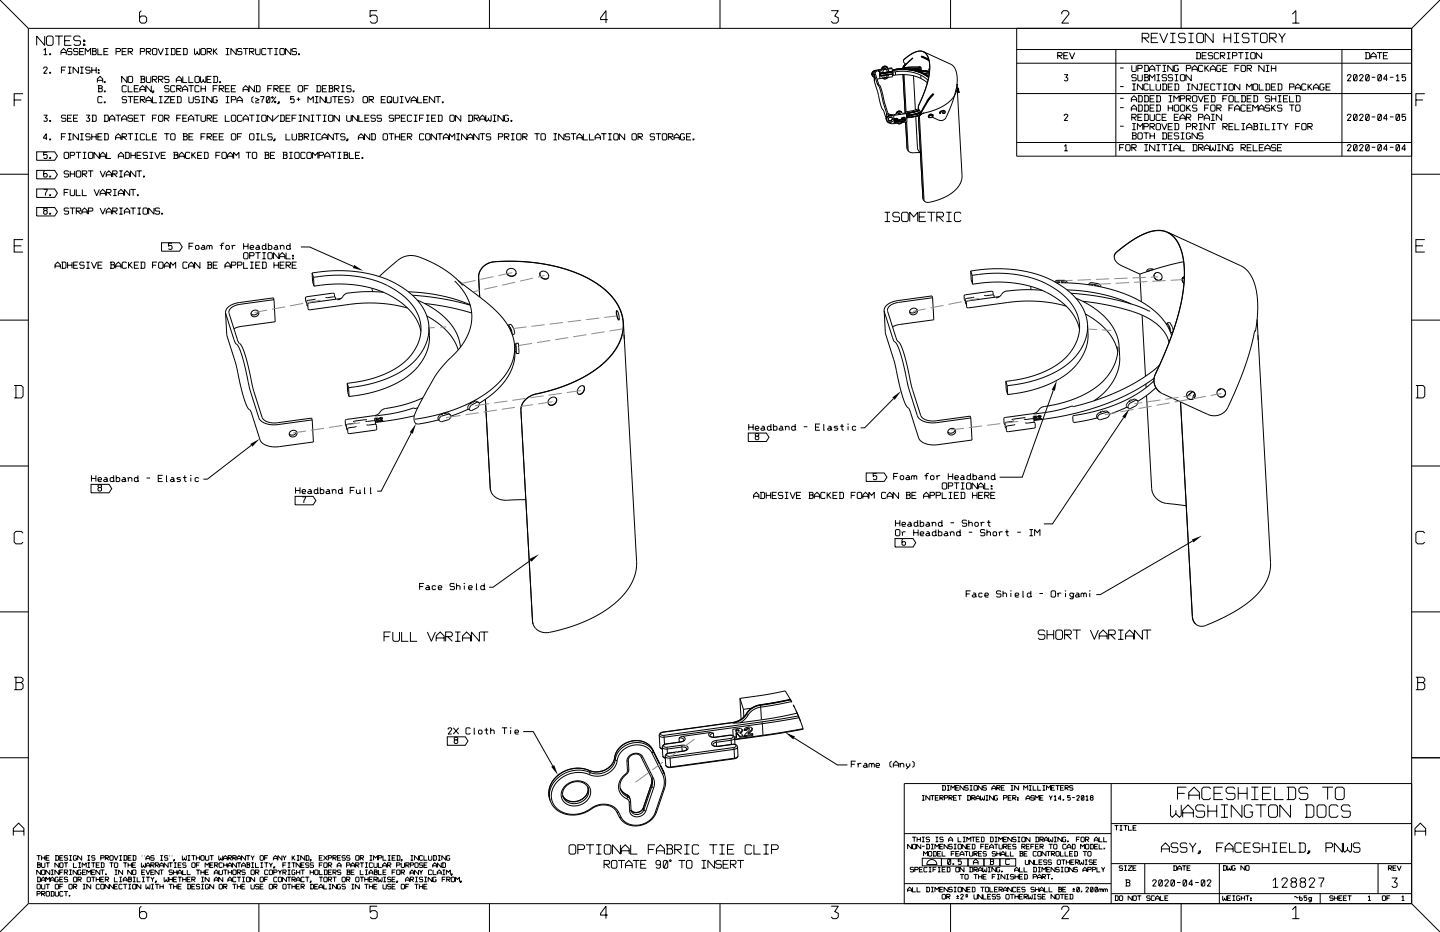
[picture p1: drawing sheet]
<svg xmlns="http://www.w3.org/2000/svg" width="432mm" height="279mm" viewBox="0 0 432 279" stroke-linecap="round" stroke-linejoin="round" font-family="sans-serif">
<g fill="none" stroke="#000" stroke-width=".3">
<path d="M0 0l8.5 8.5M8.5 8.5h414.8M8.5 8.5v262.4M13.1 15.1l.5-.6v1.9M13.1 16.4h1.1M13.4 10.8v2.8l-2.4-2.8v2.8M14.3 10.8h1.2l.4 .4v2l-.4 .4h-1.2l-.4-.4v-2zM14.9 16.1h.3v.3h-.3zM16.5 10.8h2.4M17.7 10.8v2.8M18.3 16.4v-1.1l.8-.8 .8 .8v1.1M18.3 15.7h1.6"/>
<path d="M19.4 12.2h1.6M21.4 10.8h-2v2.8h2M21.6 14.8l-.3-.3h-.8l-.3 .3v.4l.3 .3 1.1 .1v.5l-.3 .3h-.8l-.3-.3M23.4 14.8l-.3-.3h-.8l-.2 .3v.4l.2 .3 1.1 .1v.5l-.3 .3h-.8l-.2-.3M23.9 15.5h1M24.1 11.2l-.4-.4h-1.2l-.4 .4v.6l.4 .4h1.4l.2 .2v.8l-.4 .4h-1.2l-.4-.4M25.1 12h.3v.4h-.3zM25.1 13.2h.3v.4h-.3zM25.2 14.5h-1.3v1.9h1.3M25.6 16.4v-1.9l.8 1 .8-1v1.9M27.5 14.5h1.1l.2 .3-.2 .5 .2 .3v.5l-.2 .3h-1.1M27.8 14.5v1.9"/>
<path d="M27.8 15.3h.8M29.3 14.5v1.9h1.4M31.2 15.5h1M32.5 14.5h-1.3v1.9h1.3M34.8 15.5h1.1l.2-.3v-.4l-.2-.3h-1.1v1.9M36.6 15.5h1.1M37.9 14.5h-1.3v1.9h1.3M38.4 15.5h1.1l.3-.7-.3-.3h-1.1v1.9M38.8 15.5l1 .9M42.1 15.5h1l.3-.7-.3-.3h-1v1.9M42.4 3.2l-.6 .5v2.7l.6 .5h1l.6-.5v-1.1l-.6-.5h-1l-.6 .5M43.9 15.5h1.1l.2-.7-.2-.3h-1.1v1.9"/>
<path d="M44.3 15.5l.9 .9M45.7 14.8l.3-.3h.8l.2 .3v1.3l-.2 .3h-.8l-.3-.3zM47.4 14.5l.8 1.9 .8-1.9M49.5 16.4h1.1M49.5 14.5h1.1M50 14.5v1.9M51.2 14.5h1l.3 .3v1.3l-.3 .3h-1M51.4 14.5v1.9M53 15.5h1.1M54.3 14.5h-1.3v1.9h1.3M54.8 14.5h1.1l.2 .3v1.3l-.2 .3h-1.1M55.1 14.5v1.9"/>
<path d="M58.3 14.5v1.6l.3 .3 .5-.5 .6 .5 .2-.3v-1.6M59.1 15.3v.6M60.3 14.8l.2-.3h.8l.3 .3v1.3l-.3 .3h-.8l-.2-.3zM62.1 15.5h1.1l.2-.7-.2-.3h-1.1v1.9M62.5 15.5l.9 .9M64 14.5v1.9M64.3 15.3l.9 1.1M65.1 14.5l-1.1 1.1M67.7 16.4h1.1M67.7 14.5h1.1M68.2 14.5v1.9M70.8 14.5v1.9l-1.6-1.9v1.9"/>
<path d="M72.5 14.8l-.2-.3h-.8l-.3 .3 .3 .7 1 .1v.5l-.2 .3h-.8l-.3-.3M72.9 14.5h1.6M73.7 14.5v1.9M74.8 15.5h1.1l.3-.7-.3-.3h-1.1v1.9M75.2 15.5l1 .9M76.7 14.5v1.6l.2 .3h.8l.3-.3v-1.6M77.6 0v8.5M79.8 14.8l-.3-.3h-.8l-.2 .3v1.3l.2 .3h.8l.3-.3M80.2 14.5h1.6M81 14.5v1.9M82.2 16.4h1.1M82.2 14.5h1.1"/>
<path d="M82.8 14.5v1.9M83.9 14.8l.3-.3h.8l.3 .3v1.3l-.3 .3h-.8l-.3-.3zM87.2 14.5v1.9l-1.6-1.9v1.9M88.9 14.8l-.3-.3h-.8l-.2 .3 .2 .7 1.1 .1v.5l-.3 .3h-.8l-.2-.3M89.5 16.1h.3v.3h-.3zM113.1 3.2h-2.1v1.9l.5-.6h1.1l.5 .6v1.3l-.5 .5h-1.1l-.5-.5M146.8 0v8.5M182.2 5.9h-2.1v-.6l1.6-2.1v3.7M215.9 0v8.5M249.2 3.2h2.2l-1.1 1.6 1.1 .5v1.1l-.6 .5h-1l-.6-.5M270.9 18.3l.2 .5 .7 .5M270.9 18.2v.1"/>
<path d="M270.9 19.9l-.2 .8zM270.9 19.9l.1 .1M271.2 17.8a6.9 6.9 0 0 1 5.2-2.4 3.9 3.9 0 0 1 2.4 4.3 26.8 26.8 0 0 1-3.3 11.8M271.2 17.7l-.3 .5M271.2 17.7v.1M271.3 19.4l-.4 .5M271.4 19.4l-.5 .5M273.7 17.3l-2 2-.7 1M273.8 17.4l-2.1 1.9-.6 1M276.3 16.8l2.2 1.1zM276.9 15.5a5 5 0 0 0-4.8 1.5l-.9 .7M276.9 15.5a4.9 4.9 0 0 1 1.9 5 27.3 27.3 0 0 1-3.3 11"/>
<path d="M276.9 15.5l8.2 3.8a4.7 4.7 0 0 1 1.9 4.7l-.2 2.6M278.6 18.1l-2.4-1.1 2.4 1.2M285 0v8.5M304.9 8.5v38.3h118.4M304.9 14.8h118.4M304.9 19h118.4M317.2 16.7h1l.3-.7-.3-.2h-1v1.8M317.6 16.7l.9 .9M318.4 4.3v-.6l.5-.5h1.1l.5 .5v.6l-2.1 2.6h2.1M319 16.7h1.1M320.3 15.8h-1.3v1.8h1.3M320.7 15.8l.8 1.8 .8-1.8"/>
<path d="M334.6 14.8v32M339.4 19.6v1.6l.2 .3h.8l.3-.3v-1.6M342.5 11.4h1.6l.4-.4v-.6l-.4-.4h-1.6v2.8M343 19.6h1.1l.2 .3v1.3l-.2 .3h-1.1M343.1 11.4l1.4 1.4M343.3 19.6v1.9M345.2 11.4h1.6M346.5 19.6h1.6M347.2 10h-2v2.8h2M347.3 19.6v1.9M347.7 10l1.2 2.8 1.2-2.8M348.6 19.6h1.1"/>
<path d="M349.1 19.6v1.9M350.9 12.8h1.6M350.9 10h1.6M351.7 10v2.8M351.8 19.6v1.9l-1.6-1.9v1.9M353.3 19.9l-.3-.3h-.6l-.3 .3v1.3l.3 .3h.6l.3-.3v-.5M354.2 0v8.5M355.4 10.4l-.4-.4h-1.2l-.4 .4v.6l.4 .4h1.4l.2 .2v.8l-.4 .4h-1.2l-.4-.4M356.3 12.8h1.6M356.3 10h1.6M357.1 10v2.8M358.7 15.8h1l.3 .2v1.4l-.3 .2h-1"/>
<path d="M358.9 10.4l.4-.4h1.2l.4 .4v2l-.4 .4h-1.2l-.4-.4zM358.9 15.8v1.8M360.5 16.7h1M360.7 19.9l-.2-.3h-.8l-.3 .3v1.3l.3 .3h.8l.2-.3M361.3 19.6v1.9M361.8 15.8h-1.3v1.8h1.3M362.4 19.6l-1.1 1.1M363.6 16l-.2-.2h-.8l-.3 .2v.4l.3 .3 1 .1v.6l-.2 .2h-.8l-.3-.2M363.8 10v2.8l-2.4-2.8v2.8M365.4 16l-.2-.2h-.8l-.3 .2v1.4l.3 .2h.8l.2-.2M365.9 16.7h1.1l.3-.3v-.4l-.3-.2h-1.1v1.8M366.1 19.9l-.3-.3h-.7l-.2 .3v1.3l.2 .3h.7l.3-.3v-.5"/>
<path d="M366.3 16.7l1 .9M367.1 10v2.8M367.1 11.4h2M367.9 17.6h1.1M367.9 15.8h1.1M368 19.6h-1.3v1.9h1.3M368.4 15.8v1.8M369.1 10v2.8M369.6 16.7h1l.3-.3v-.4l-.3-.2h-1v1.8M370 12.8h1.6M370 10h1.6M370.8 10v2.8"/>
<path d="M371.3 15.8h1.6M371.6 19.6h-1.3v1.9M372.1 15.8v1.8M372.1 19.9l.3-.3h.8l.3 .3v1.3l-.3 .3h-.8l-.3-.3zM373.3 17.6h1.1M373.3 15.8h1.1M373.9 15.8v1.8M374.5 10.4l-.4-.4h-1.2l-.4 .4v.6l.4 .4h1.4l.2 .2v.8l-.4 .4h-1.2l-.4-.4M375 16l.3-.2h.8l.3 .2v1.4l-.3 .2h-.8l-.3-.2zM375 10h2.4M376.2 10v2.8M378 10.4l.4-.4h1.2l.4 .4v2l-.4 .4h-1.2l-.4-.4z"/>
<path d="M378.3 15.8v1.8l-1.6-1.8v1.8M379.1 19.6v1.9l-1.6-1.9v1.9M379.6 19.6h1M380.1 19.6v1.9M380.7 11.4h1.6l.4-.4v-.6l-.4-.4h-1.6v2.8M381.2 19.6v1.9M381.3 11.4l1.4 1.4M382.6 19.6v1.9M383.4 10l1 1.4 1-1.4M384.4 11.4v1.4M387.5 4.3l1.1-1.1v3.7M387.5 6.9h2.1"/>
<path d="M402.4 14.8v32M409.4 15.8h1l.3 .2v1.4l-.3 .2h-1M409.6 15.8v1.8M411.1 17.6v-1l.8-.8 .8 .8v1M411.1 17h1.6M412.9 15.8h1.6M413.7 15.8v1.8M414.8 16.7h1.1M416.2 15.8h-1.4v1.8h1.4M423.3 8.5v262.4M431.8 0l-8.5 8.5M4.2 30h2.2"/>
<path d="M6.9 28.1h-2.7v3.7M13.1 20.6l.3-.5h.5l.3 .3-1.1 1.6h1.1M13.1 34.5h1.1l-.6 .8 .6 .3v.5l-.3 .3h-.5l-.3-.3M14.9 21.7h.3v.3h-.3zM14.9 36.1h.3v.3h-.3zM18.4 21h1.1M19.7 20.1h-1.3v1.9M19.7 34.8l-.2-.3h-.8l-.3 .7 .3 .3h.9l.1 .6-.2 .3h-.8l-.3-.3M20.2 35.5h1.1M20.4 22h1M20.4 20.1h1M20.9 20.1v1.9"/>
<path d="M21.6 34.5h-1.4v1.9h1.4M22.1 35.5h1M23.4 34.5h-1.3v1.9h1.3M23.5 20.1v1.9l-1.6-1.9v1.9M24 22h1.1M24 20.1h1.1M24.5 20.1v1.9M25.8 34.5h1.1l-.5 .8 .5 .3v.5l-.3 .3h-.5l-.3-.3M27 20.4l-.2-.3h-.8l-.3 .3v.4l.3 .2 1 .2v.5l-.2 .3h-.8l-.3-.3M27.5 20.1v1.9M27.5 34.5h1.1l.2 .3v1.3l-.2 .3h-1.1M27.5 21h1.3"/>
<path d="M27.8 34.5v1.9M28.8 20.1v1.9M29.2 24.8v-1.1l.8-.8 .8 .8v1.1M29.2 24.1h1.6M29.3 25.7h1.1l.3 .2-.3 .6 .3 .2v.6l-.3 .2h-1.1M29.5 20.9h.2v.3h-.2zM29.5 21.7h.2v.3h-.2zM29.6 25.7v1.8M29.6 26.5h.8M30.7 29.2l-.3-.3h-.8l-.3 .3v1.4l.3 .2h.8l.3-.2M31.2 34.5h1l.3 .3v1.3l-.3 .3h-1M31.3 24.5h.3v.3h-.3z"/>
<path d="M31.3 27.3h.3v.2h-.3zM31.3 30.6h.3v.2h-.3zM31.4 34.5v1.9M32.8 36.4v-1.1l.8-.8 .8 .8v1.1M32.8 35.7h1.6M34.7 34.5h1.6M35.5 34.5v1.9M36.5 36.4v-1.1l.8-.8 .8 .8v1.1M36.5 35.7h1.6M37.9 25.9l-.2-.2h-.8l-.3 .2v1.4l.3 .2h.8l.2-.2M37.9 29.2l-.2-.3h-.8l-.3 .7 .3 .3h.9l.1 .7-.2 .2h-.8l-.3-.2M38.1 22.9v1.9l-1.6-1.9v1.9"/>
<path d="M38.3 28.9h1.6M38.4 23.1l.3-.2h.8l.3 .2v1.4l-.3 .3h-.8l-.3-.3zM38.4 25.7v1.8h1.4M39.1 28.9v1.9M39.8 34.8l-.3-.3h-.8l-.3 .3 .3 .7 1.1 .1v.5l-.3 .3h-.8l-.3-.3M40.3 29.9h1M40.3 35.5h1M40.3 26.6h1M41.6 25.7h-1.3v1.8h1.3M41.6 28.9h-1.3v1.9h1.3M41.6 34.5h-1.3v1.9h1.3M41.9 27.5v-1l.8-.8 .8 .8v1"/>
<path d="M41.9 26.9h1.6M41.9 34.5h1.6M42.1 22.9h1l.3 .2-.3 .6 .3 .3v.5l-.3 .3h-1M42.1 29.9h1l.3-.7-.3-.3h-1v1.9M42.3 22.9v1.9M42.3 23.7h.8M42.5 29.9l.9 .9M42.7 34.5v1.9M43.8 30.8v-1.1l.8-.8 .8 .8v1.1M43.8 30.1h1.6M43.9 22.9v1.6l.3 .3h.8l.2-.3v-1.6M45.4 25.7v1.8l-1.6-1.8v1.8"/>
<path d="M45.7 23.8h1.1l.2-.2v-.5l-.2-.2h-1.1v1.9M45.7 28.9v1.9h1.3M45.7 35.5h1.1M45.8 27.3h.3v.2l-.5 .3zM46.1 23.8l.9 1M47 34.5h-1.3v1.9M47.5 23.8h1.1l.3-.2v-.5l-.3-.2h-1.1v1.9M47.5 34.8l.3-.3h.8l.3 .3v1.3l-.3 .3h-.8l-.3-.3zM47.7 28.9h1M47.7 30.8h1M47.9 23.8l1 1M48.2 28.9v1.9"/>
<path d="M49.2 28.9h1.6l-1.6 1.9h1.6M49.4 35.5h1l.3-.7-.3-.3h-1v1.9M49.8 35.5l.9 .9M50.7 23.1l-.3-.2h-.8l-.2 .2 .2 .7 1.1 .2v.5l-.3 .3h-.8l-.2-.3M50.7 25.9l-.3-.2h-.8l-.2 .2 .2 .7 1.1 .1v.6l-.3 .2h-.8l-.2-.2M51.2 29.9h1M52.5 25.9l-.3-.2h-.8l-.2 .2v1.4l.2 .2h.8l.3-.2M52.5 28.9h-1.3v1.9h1.3M52.9 24.8v-1.1l.8-.8 .8 .8v1.1M52.9 24.1h1.6M53 26.6h1.1l.2-.3v-.4l-.2-.2h-1.1v1.8M53 28.9h1.1l.2 .3v1.4l-.2 .2h-1.1"/>
<path d="M53 35.5h1.1M53.3 28.9v1.9M53.4 26.6l.9 .9M54.3 34.5h-1.3v1.9M54.7 27.5v-1l.8-.8 .8 .8v1M54.7 26.9h1.6M54.8 22.9v1.9h1.3M54.8 35.5h1.1M56.1 34.5h-1.3v1.9h1.3M56.5 36.4v-1.1l.8-.8 .8 .8v1.1M56.5 25.7h1.6M56.5 35.7h1.6"/>
<path d="M56.6 22.9v1.9h1.4M56.6 28.9v1.7l.3 .2h.8l.3-.2v-1.7M57.3 25.7v1.8M58.3 34.5h1.6M58.5 23.1l.2-.2h.8l.3 .2v1.4l-.3 .3h-.8l-.2-.3zM59.1 34.5v1.9M59.8 25.9l-.3-.2h-.8l-.2 .2v1.4l.2 .2h.8l.3-.2M59.8 29.2l-.3-.3h-.8l-.2 .7 .2 .3h1l.1 .7-.3 .2h-.8l-.2-.2M60.1 22.9v1.6l.3 .3 .5-.6 .6 .6 .2-.3v-1.6M60.3 25.7v1.8M60.3 34.5v1.6l.2 .3h.8l.3-.3v-1.6M60.3 26.6h1.3"/>
<path d="M60.4 28.9h1.1M60.4 30.8h1.1M60.9 28.9v1.9M60.9 23.7v.5M61.6 25.7v1.8M62.1 35.5h1.1l.2-.7-.2-.3h-1.1v1.9M62.1 23.8h1.1M62.5 35.5l.9 .9M63.4 22.9h-1.3v1.9h1.3M63.6 28.9v1.9l-1.6-1.9v1.9M63.9 22.9h1.1l.2 .2v1.4l-.2 .3h-1.1M63.9 35.5h1.1"/>
<path d="M63.9 26.6h1.1M64.2 22.9v1.9M64.7 30h.5M65.1 29.2l-.3-.3h-.6l-.3 .3v1.4l.3 .2h.6l.3-.2v-.6M65.2 25.7h-1.3v1.8M65.2 34.5h-1.3v1.9h1.3M65.7 26.6h1.1l.3-.3v-.4l-.3-.2h-1.1v1.8M65.9 24.5h.2v.3h-.2zM66.1 26.6l1 .9M67.6 34.5v1.9h1.3M67.6 26.6h1M67.7 28.9h1.1"/>
<path d="M67.7 30.8h1.1M68.2 28.9v1.9M68.9 25.7h-1.3v1.8h1.3M69.4 29.9h1l.3-.7-.3-.3h-1v1.9M69.4 26.6h1M69.6 34.5h.8l.3 .3v1.3l-.3 .3h-.8l-.2-.3v-1.3zM70.7 25.7h-1.3v1.8h1.3M71.1 30.8v-1.1l.8-.8 .8 .8v1.1M71.1 30.1h1.6M72.5 34.8l-.2-.3h-.8l-.3 .3v1.3l.3 .3h.8l.2-.3M72.9 27.5v-1l.8-.8 .8 .8v1M72.9 36.4v-1.1l.8-.8 .8 .8v1.1"/>
<path d="M72.9 26.9h1.6M72.9 35.7h1.6M74.7 34.5h1.6M75.5 34.5v1.9M76 28.9l-.5 .5v1l.5 .4M76.3 25.7v1.8l-1.6-1.8v1.8M76.5 29.4l1.2 .5-1.2 .5M76.5 30.8h1.2M76.7 25.7h1l.3 .2v1.4l-.3 .2h-1M76.8 34.5h1.1M76.8 36.4h1.1M76.9 25.7v1.8"/>
<path d="M77.3 34.5v1.9M78 28.9h1.1l-.5 1.2v.7M78.5 34.8l.2-.3h.8l.3 .3v1.3l-.3 .3h-.8l-.2-.3zM80.1 28.9h.6l.2 .3v1.4l-.2 .2h-.6l-.2-.2v-1.4zM80.3 26.6h1.1M80.8 29.1l-.8 1.6M81.6 25.7h-1.3v1.8M81.7 28.9l.3 .3-.3 .3-.3-.3zM81.8 34.5v1.9l-1.6-1.9v1.9M82.1 26.6h1.1l.2-.7-.2-.2h-1.1v1.8M82.2 30.6l.3-.3 .3 .3-.3 .2zM82.5 26.6l.9 .9"/>
<path d="M82.8 28.9l-1.4 1.9M83.5 30.6h.3v.2l-.6 .3zM83.6 34.5l-1.6 1.6M83.9 34.5h1.1l.3 .3v1.3l-.3 .3h-1.1M83.9 26.6h1.1M84.2 34.5v1.9M85.3 25.7h-1.4v1.8h1.4M85.8 35.5h1M85.8 26.6h1M87.1 25.7h-1.3v1.8h1.3M87.1 34.5h-1.3v1.9h1.3M87.6 35.5h1"/>
<path d="M88.2 28.9h-1.1v1l.3-.3h.5l.3 .3v.7l-.3 .2h-.5l-.3-.2M88.9 34.5h-1.3v1.9M89 29.7h1M89.4 25.9l.3-.2h.8l.2 .2v1.4l-.2 .2h-.8l-.3-.2zM89.5 29.2v1.1M89.5 34.5h1.1M89.5 36.4h1.1M90.1 34.5v1.9M91.2 26.6h1.1M92.3 30.8v-1.9l.8 1 .8-1v1.9M92.5 25.7h-1.3v1.8M92.7 34.5v1.9l-1.6-1.9v1.9"/>
<path d="M93.2 34.5h1M93.2 36.4h1M93.7 34.5v1.9M94.4 28.9h1.1M94.4 30.8h1.1M94.7 34.5h1.6M94.9 25.7h1l.3 .2v1.4l-.3 .2h-1M95 28.9v1.9M95.1 25.7v1.8M95.5 34.5v1.9M96.7 26.6h1M96.8 34.5h1.1"/>
<path d="M96.8 36.4h1.1M97.3 34.5v1.9M97.6 28.9v1.9l-1.6-1.9v1.9M97.9 28.9v1.7l.3 .2h.8l.3-.2v-1.7M98 25.7h-1.3v1.8h1.3M98.5 25.7h1.1l.2 .2-.2 .6 .2 .2v.6l-.2 .2h-1.1M98.5 34.8l.3-.3h.8l.2 .3v1.3l-.2 .3h-.8l-.3-.3zM98.8 25.7v1.8M98.8 26.5h.8M99.6 28.9h1.6M100.3 26.6h1.1l.2-.7-.2-.2h-1.1v1.8M100.4 28.9v1.9"/>
<path d="M100.7 26.6l.9 .9M101.6 29.9h1M101.8 34.5v1.9l-1.6-1.9v1.9M102.3 25.7h1M102.3 27.5h1M102.8 25.7v1.8M102.9 28.9h-1.3v1.9h1.3M104 34.5v1.6l.2 .3h.8l.3-.3v-1.6M104.7 29.2l-.2-.3h-.8l-.3 .7 .3 .3h.9l.1 .7-.2 .2h-.8l-.3-.2M105.3 25.9l-.3-.2h-.8l-.2 .2v.4l.2 .3 1.1 .1v.6l-.3 .2h-.8l-.2-.2M105.3 28.9l.6 .5v1l-.6 .4M105.9 27.3h.3v.2h-.3z"/>
<path d="M107.2 34.5v1.9l-1.6-1.9v1.9M107.6 34.5v1.9h1.3M108.9 29.2l.2-.3h.8l.3 .3v1.4l-.3 .2h-.8l-.2-.2zM109.4 35.5h1.1M110.7 29.9h1l.3-.7-.3-.3h-1v1.9M110.7 34.5h-1.3v1.9h1.3M111.1 29.9l.9 .9M112.6 34.8l-.3-.3h-.8l-.3 .7 .3 .3h.9l.2 .6-.3 .3h-.8l-.3-.3M114.3 29.9h1.1M114.4 34.8l-.3-.3h-.8l-.2 .7 .2 .3h1l.1 .6-.3 .3h-.8l-.2-.3M115.6 28.9h-1.3v1.9h1.3M116.1 30.6l.3 .2"/>
<path d="M116.4 28.9h.8l.3 .3v1.1l-.6 .5h-.5l-.3-.2v-1.4zM116.8 30.1l.7 .7M118 28.9v1.7l.2 .2h.8l.3-.2v-1.7M118 34.8l-.2-.3h-.8l-.3 .3 .3 .7 1 .1v.5l-.2 .3h-.8l-.3-.3M118.5 35.5h1.1l.2-.7-.2-.3h-1.1v1.9M119.9 28.9h1.1M119.9 30.8h1.1M120.3 35.5h1.1M120.4 28.9v1.9M121.5 28.9l.8 1.9 .8-1.9M121.7 34.5h-1.4v1.9h1.4M123.3 30.8v-1.1l.8-.8 .8 .8v1.1"/>
<path d="M123.3 30.1h1.6M123.5 34.8l-.3-.3h-.8l-.2 .3v1.3l.2 .3h.8l.3-.3M124.1 34.5h1.1M124.1 36.4h1.1M124.6 34.5v1.9M125.2 28.9v1.9h1.4M125.8 35.5h1.1M127.1 29.9h1M127.1 34.5h-1.3v1.9M127.7 34.5h1.1M127.7 36.4h1.1M128.3 34.5v1.9"/>
<path d="M128.4 28.9h-1.3v1.9h1.3M129.4 35.5h1.1M130.3 28.9v1.9l-1.6-1.9v1.9M130.6 28.9h1.6M130.8 34.5h-1.4v1.9h1.4M131.3 34.5h1l.3 .3v1.3l-.3 .3h-1M131.4 28.9v1.9M131.5 34.5v1.9M132.6 30.6h.3v.2h-.3zM134.9 34.8l.3-.3h.8l.2 .3v1.3l-.2 .3h-.8l-.3-.3zM138.2 34.5v1.9l-1.6-1.9v1.9M140.4 34.5h1l.3 .3v1.3l-.3 .3h-1"/>
<path d="M140.6 34.5v1.9M142.2 35.5h1l.3-.7-.3-.3h-1v1.9M142.6 35.5l.9 .9M143.9 36.4v-1.1l.8-.8 .8 .8v1.1M143.9 35.7h1.6M145.7 34.5v1.6l.2 .3 .6-.6 .5 .6 .3-.3v-1.6M146.5 35.3v.5M147.8 34.5h1M147.8 36.4h1M148.3 34.5v1.9M150.9 34.5v1.9l-1.6-1.9v1.9M152.1 35.6h.5"/>
<path d="M152.5 34.8l-.3-.3h-.7l-.2 .3v1.3l.2 .3h.7l.3-.3v-.5M153.2 36.1h.3v.3h-.3zM261.5 22.5h.1M261.5 22.5l.6 .6M261.8 21.4l1-.3a1.2 1.2 0 0 0-1.3 1.4v-.5zM262.1 22l.9 3M262.1 22v.6M262.1 22l.1 2.6M262.1 22.1v.3M262.2 24.5v.1M262.2 24.6l1.9 6.9 .9 1.7 .8 2.5M262.5 21.3a.92 .92 0 0 0-.9 .8 .92 .92 0 0 0 .5 1"/>
<path d="M262.7 21.2a1.19 1.19 0 0 0-1.2 1.3M263 25l.3 .5M263.3 25.5l.6 1.1 .7 3.1M263.4 25l.2 .5M263.4 25h-.4M263.6 25.5l.7 1.2 .7 3M263.6 25.5h-.3M263.7 21.1a1.07 1.07 0 0 0-1.2 1l.9 2.9M263.7 21.1l.1 2.4M263.8 22.6l.2 .1zM263.8 23.5l-.8 .3M263.9 21.9l-.2 .2 .2 .1"/>
<path d="M263.9 21.9h.1M263.9 21.9v.2M263.9 22.1v.1M263.9 22.2l.1 .5M264 22.7h.1M264.3 20.8l-1.6 .3-.4 .4-.2 .5M264.4 20.6h.1M264.4 20.6v.1M264.4 20.7h.1M264.5 20.7l-.5 .7h-.7M264.6 29.7l.3 1.2M264.9 30.9l.9 2.9"/>
<path d="M264.9 20.8l.1 .4-.4 .6M265 29.7l.3 1.2M265 29.7h-.4M265 20.7l-.1 .1M265 22.6h.1M265.3 30.9l1.1 3.1 .9 .4 1.4-.1M265.3 30.9h-.4M265.5 21.7l-.3 .1M265.6 20.6l-.6 .1M265.7 20.6l-.4-.2-.4 .4M265.7 20.6l-.5-.1-.2 .2M265.7 20.6l.5 1"/>
<path d="M265.8 35.7a1.28 1.28 0 0 1 1.8-1 1.25 1.25 0 0 0-1.8 1.2M265.8 35.7v.2M265.8 35.9v.1M265.8 33.8l.8 .7 1.4 .1M265.8 33.8l.1 1.4M265.8 36l.7 .6 1.2-.2M265.9 36.2l.1 .1M266 36.3l.7 .6 1.4 .2M266 36.3h.1M266 22.4l-.2 .7-.5 .2-.3-.7M266.1 20.4l.5 1.2M266.1 20.4a.87 .87 0 0 0-.9-.3 .87 .87 0 0 0-.7 .6"/>
<path d="M266.1 20.2a.95 .95 0 0 0-1-.3 .95 .95 0 0 0-.7 .7M266.1 20.2h.1M266.1 20.2a.96 .96 0 0 0-1-.3 .96 .96 0 0 0-.7 .7M266.1 20.2v.1M266.1 20.3a.96 .96 0 0 0-1-.3 .96 .96 0 0 0-.7 .7M266.1 20.3v.1M266.2 23.2l-.7 .5-.8-.3M266.2 20.5l1.3-.2v.2M266.4 22.4l-.2 .7a.93 .93 0 0 1-.9 .5 .93 .93 0 0 1-.9-.7l-.3-.2M267.1 21.7l-3.2 .4M267.1 21.7h.1M267.1 21.7l-3.2 .5"/>
<path d="M267.5 21.4l-3.6 .5M267.5 20.5l.1 .9M267.5 20.5l-3.8 .6M267.5 35.5a.52 .52 0 0 0-.9-.2 .52 .52 0 0 0 .3 .8l.5-.1 .2-.4M267.6 34.8a1.02 1.02 0 0 0-1.5 .3 1.02 1.02 0 0 0 .4 1.5l1.1-.2M267.6 34.7a1.25 1.25 0 0 0-1.8 1.3M267.6 22.2l.1 .8-3.9 .5M267.6 21.1l.2 1.5M267.6 21.1l.2 .5M267.6 21.3l-.5 .4M267.6 21.4l-.5 .3M267.6 21.5l-.5 .2"/>
<path d="M267.7 22.2l-3.7 .5M267.8 21.6v1M268 34.6l.1 2.5M268.1 35.7l.2 .1M268.1 35.7v.4M268.1 36.1l.1 .1zM268.2 36.1l.2 .1M268.2 36.1v.4M268.2 36.5l.2 .1M268.2 35.6h.1M268.2 35.6l.1 .1M268.3 35.7v.1"/>
<path d="M268.3 35.8v.2M268.3 20.8l-.5 .3M268.3 20.8h.1M268.3 20.8a14.8 14.8 0 0 1 8.5 1.2M268.3 20.9h.1M268.3 20.9l-.5 .2M268.3 20.9l2.2-.2 2.4 .2 2.1 .4 1.8 .7M268.3 20.9l-.3 .2M268.3 20.9l2.6-.1 2.2 .2 3.6 1.1M268.3 20.9v.1M268.3 21l2.1-.1 2.5 .1 2.3 .5 1.5 .6M268.3 21l-.7 .1"/>
<path d="M268.4 36l-.2 .1M268.4 36h.1M268.4 36v.1M268.4 36.1v.1M268.4 36.2v.4M268.4 36.6h.1M268.5 21.5h4.2l3.4 1M268.5 21.5l-.7 .1M268.5 21.5v1M268.5 22.5h4.3l3.3 1M268.5 22.5l-.7 .1M268.7 34.1v.1"/>
<path d="M268.9 35.5l-.8 .2M268.9 35.5h.1M268.9 35.5l-.7 .1M268.9 35.6l.3 .1-.2 .2M268.9 35.6l.1 .1M268.9 35.6l-.6 .1M269 35.7l.2 .1-.2 .1M269 35.7l-.7 .1M269 35.7v.2M269 35.9h.1M269 35.9l-.6 .1M269.4 34h.6l-.4-.1-.3 .3z"/>
<path d="M269.9 34.1l-.6 .1M270.4 33.7a.96 .96 0 0 0-1-.4 .96 .96 0 0 0-.7 .8M270.4 33.7a.95 .95 0 0 0-1-.4 .95 .95 0 0 0-.7 .8M270.4 33.7h.1M270.4 33.7v.1M270.4 36.7l-.6 .4-.7-.2M270.4 33.8a.96 .96 0 0 0-.9-.4 .96 .96 0 0 0-.8 .8M270.4 33.8v.1a.87 .87 0 0 0-.9-.4 .87 .87 0 0 0-.7 .7h-.1M270.5 36.7l-.8 .4-.6-.2M270.5 35.4l-.2 .2 .3 .1M270.5 35.4v.1M270.5 35.5l-.1 .1 .2 .1"/>
<path d="M270.5 35.5v.2M270.6 34l1.2-.2 .2 2.7-3.9 .6M270.6 35.7h.1M270.8 22.4l.6 11.5M270.9 20.1l.7-.9-.7 .9M270.9 20.1l.1 .6v-.5M270.9 20.1h.1M270.9 20.1l.1 .2M270.9 20.1l.1 .3M271 20.4h.1M271 20.4v.1M271 20.4v.2"/>
<path d="M271 20.2h.1M271 20.2v.1M271 20.3h.1M271 20.3v.2M271 20.5h.1M271 20.5v.1M271 20.6v.1M271.1 20.3v.2M271.1 20.5v.2M271.1 22.4l.6 11.1M271.1 35.2l.1 .1M271.1 35.2l.2 .1"/>
<path d="M271.1 35.2l-.6 .1M271.2 35.3v.1M271.2 35.3l-.7 .1M271.2 35.4l-.7 .1M271.2 35.4v.2M271.2 35.6l.3 .1M271.2 35.6h.1M271.2 35.6l.1 .1M271.2 35.6l-.6 .1M271.3 35.7v.1M271.3 35.7l-2.9 .4M271.3 35.8l-2.9 .4"/>
<path d="M271.3 35.8v.4M271.3 35.3l-.1 .1M271.3 36.2h.1M271.3 36.2l-2.9 .4M271.3 35.3v.3M271.5 35.7l-.2 .1M271.5 35.7v.4M271.5 36.1l-.2 .1M271.6 36.6l.4 7.8M271.6 33.5l.1 .4M271.6 33.5v.4M271.9 34.2h.1"/>
<path d="M271.9 36.6l.4 8.7M271.9 34.2v.1M271.9 34.8h.2M271.9 35h.1M271.9 34.9h.1M271.9 35.1h.1M271.9 34.8l.1 .1M271.9 34.3l-.1 .1M271.9 35.1l.2 .1M272 35.1h-.1M272 35.1h.1M272 34.9h.1"/>
<path d="M272 35l-.1 .1M272 35v.1M272.1 34l-4.1 .6M272.1 34.9l-.1 .1M272.1 34.9l-.1 .2M272.1 34.9h.1M272.1 35.2h-.2M272.1 35.2h.1M272.2 20.7h4l-3.8 .1M272.5 33.8l-.6 .4M272.5 33.8h.1M272.5 33.8v.1"/>
<path d="M272.5 33.9l-.6 .4M272.5 33.9v.6M272.5 34.5l-.6 .1M272.6 34.6h.1M272.6 34.6l-.7 .1M272.6 34.6v.1M272.6 34.7v.5M272.6 34.7l-.7 .1M272.6 35.2l3.1-.6-3.1 .6M272.6 35.2h.1M272.6 35.2l-.7 .1 .7-.1M273.8 20.7v.3"/>
<path d="M273.9 22.7l.6 10.3M274 21l4.7 .5zM274.6 34.9l.5 9.6 .3 .7 .6 .5h-.5a4 4 0 0 1-3.2-.4M274.7 21.2l4 .4M275.1 21.3l3.6 .4M275.4 32.6l-3.8 .9M275.4 35.7l1.4 23.7M275.4 35.7h.1M275.5 20.7l.4 .2 .4-.2M275.5 31.5h.1M275.5 31.5l-.1 1.1 .6 .9M275.6 20.1h.4"/>
<path d="M275.6 33.8h.2M275.6 33.8l-3.1 .7M275.6 33.8h.1M275.6 33.1l-3.1 .7M275.7 33.1l-3.2 .8M275.7 34.8l-.3 .9M275.7 34.8l1.4 25.4M275.7 33.8h.1M275.8 33.8h.1M275.9 34l-3.3 .7M276 33.9l-3.4 .7M276 33.5h.1"/>
<path d="M276 33.5l.3 .2M276.1 33.8h-.3M276.1 22.5l2.2 1.5M276.1 20.2l-5 .1M276.1 22.5v1M276.1 23.5l2 1.3M276.1 20.2h-4.2l-.7 .1v.4M276.7 22.1l1.8 1.1M276.7 22.1h.1M276.7 21.9l1.9 .3M276.8 22l1.7 1.1zM276.8 22l-.1 .1"/>
<path d="M276.8 22l1.7 1M276.8 22h.1M276.9 22l1.7 .2M277.2 33.9l-.9 .3-.6 .6M277.2 33.9a1.98 1.98 0 0 0-1.8 1.8M277.9 30.4l-2.2 4.4 .5-1.2M277.9 30.4l.2 .1M278.1 30.5l-2.3 4.2M278.1 30.5h.1M278.2 30.5l-2.3 4M278.4 34.9l.1 .1M278.4 34.9v.1"/>
<path d="M278.4 35l.1 .1M278.4 35l.1 .2M278.4 34.8l.1 .1M278.4 34.8v.1M278.5 35v.1M278.5 35.1v.1M278.5 34.9v.1M278.5 34.6l.2 .1M278.5 34.6l-.1 .2M278.6 20.6l.1 .7M278.6 20.6l.1 .6M278.6 21.1h.2"/>
<path d="M278.6 34.5l-.1 .1M278.6 34.5l.1 .2M278.6 20.6h.2M278.7 34.7l-.2 .2M278.7 20.5h.1M278.7 34.7h.1M278.8 20.5l-.2 .1M278.8 34.4l-.2 .1M278.8 34.4h.1M278.8 34.3l-.2 .2M278.8 34.3v.1M278.9 34.4h-.1"/>
<path d="M279 34.3v.1M279 34.3h.1M279.1 34.3v.1M279.1 34.3h.1M279.1 34.3h.2l-.7 .1M279.4 34.3l-.5-.1-.4 .4M279.4 34.3l-.4 .1M279.4 34.3h.1M279.4 34.3l.1 .1M279.5 34.3l.1 .1M279.5 34.3l.1 .2M279.5 34.4l.1 .1"/>
<path d="M279.5 34.4l-.8 .3M279.6 34.5h.2M279.6 34.4l.2 .2M279.6 34.4l.2 .1M279.8 34.5v.1M279.8 28.1l-1.9 2.3M279.8 34.6l-.2 .5-1.1 .1M280 28.2l-.2-.1-.5 .5-1.4 1.8M280 28.2h.1M280 28.2l-1.9 2.3M280 28.3l-1.8 2.2M281.7 33.7l.2 .1"/>
<path d="M281.7 33.8l.2 .1M281.7 33.6l.2 .1M281.8 33.9l.1 .1M281.8 33.4l.2 .1M281.9 33.8v.1M281.9 33.9v.1M281.9 33.3l.2 .1M281.9 33.7v.1M281.9 34h.1M282 34h.2M282 33.5l-.1 .2M282.1 33.4l-.1 .1"/>
<path d="M282.7 34h.1M282.9 33.1l.1 .1M283 33.2h.1M283 33.2l-.9 .2M283 33.2l-.1 .4-.3 .2M283.1 33.1a.47 .47 0 0 1 .3 .7 .47 .47 0 0 1-.7 .2M283.1 33.1a.47 .47 0 0 0-.6 .3 .47 .47 0 0 0 .2 .6M286.7 26.6a30.5 30.5 0 0 1-3.5 9.2l-.6 .3h-.8l-2.3-1M286.7 26.6h.1M287 25.3l.1 2M287 25.9l-.1 1.2-.5 1.3-.9 1.2-1.1 1.1-3.2 1.9-4 1.3M287 25.4h.1"/>
<path d="M287 25.2v.1M287 25.2h.1M287 25.3v.1M287 25.3h.1M287 26.7l.1 .2M287.1 27.3v.2M287.1 27.5l1.3 26.2-.8 1.9-1.6 1.8-2.3 1.5-2.9 1.2a3.6 3.6 0 0 1-3.7 .1M287.1 26.5v.1M287.1 26.5v.5M287.1 26.7h.1M287.1 26.7h-.1M287.1 27l.1 .1"/>
<path d="M287.1 27.1l.1 .1M287.1 27.1h.1M287.2 27.1v.2M287.2 27.2v.1M287.2 27.2h-.1M287.2 27.3v.1M287.2 27.3h-.1M287.2 27.4h.1M287.2 27.4l-.1 .1M287.2 27.4v.2M287.2 27.4h-.1M287.2 27.4l.3 .1"/>
<path d="M287.2 27.6h.3M287.4 26.5h.1M287.4 26.5v.5M287.4 26.5h-.3M287.4 27l.1 .1M287.4 27h-.3M287.5 27.1v.2M287.5 27.1h-.3M287.5 27.3v.3M287.5 27.3h-.3M287.5 27.4h-.3M287.5 27.6h.1"/>
<path d="M287.5 27.6h-.3M304.9 28.1h118.4M319.1 22.4h1.1l-.5 .8 .5 .2v.6l-.3 .2h-.5l-.3-.2M319.1 34.8l.3-.5h.5l.3 .2-1.1 1.6h1.1M335.9 20.4h1M335.9 26h1M335.9 29.5h1M335.9 32.3h1M335.9 37.8h1M339.2 30.6v-1.1l.8-.8 .8 .8v1.1M339.2 33.3v-1l.8-.8 .8 .8v1M339.2 29.9h1.6"/>
<path d="M339.2 32.7h1.6M339.4 35.2h1l.3-.7-.3-.2h-1v1.8M339.4 39.8h1l.3 .3-.3 .5 .3 .3v.5l-.3 .3h-1M339.5 27h1.1M339.5 25.2h1.1M339.5 38.9h1.1M339.5 37h1.1M339.6 39.8v1.9M339.8 35.2l.9 .9M340 25.2v1.8M340 37v1.9M340.7 22.6l-.3-.2h-.8l-.2 .2v.4l.2 .3 1.1 .1v.6l-.3 .2h-.8l-.2-.2"/>
<path d="M341.1 38.9v-1.9l.8 1 .8-1v1.9M341.2 20.5h1.1l.2-.2v-.4l-.2-.3h-1.1v1.9M341.2 22.4v1.6l.3 .2h.8l.2-.2v-1.6M341.2 28.7h1.1l.2 .3v1.3l-.2 .3h-1.1M341.2 31.5h1.1l.2 .2v1.4l-.2 .2h-1.1M341.2 35.2h1.1M341.5 28.7v1.9M341.5 31.5v1.8M342.5 34.3h-1.3v1.8h1.3M342.7 25.2v1.8l-1.6-1.8v1.8M342.9 39.8h1.6M343 22.4h1.1l.2 .2-.2 .6 .2 .2v.6l-.2 .2h-1.1"/>
<path d="M343 28.7h1.1l.2 .3v1.3l-.2 .3h-1.1M343 31.5h1.1l.2 .2v1.4l-.2 .2h-1.1M343 34.3h1.1l.2 .2v1.4l-.2 .2h-1.1M343 38h1.1l.2-.7-.2-.3h-1.1v1.9M343.3 22.4v1.8M343.3 28.7v1.9M343.3 31.5v1.8M343.3 34.3v1.8M343.3 23.2h.8M343.7 39.8v1.9M344.3 25.4l-.2-.2h-.8l-.3 .2v1.4l.3 .2h.8l.2-.2M344.7 21.5v-1.1l.8-.8 .8 .8v1.1"/>
<path d="M344.7 24.2v-1.8l.8 .9 .8-.9v1.8M344.7 20.8h1.6M344.8 25.2v1.8h1.4M344.8 34.3v1.6l.3 .2h.8l.3-.2v-1.6M344.8 38h1.1l.3-.7-.3-.3h-1.1v1.9M344.8 39.8v1.9M344.8 29.6h1.1M344.8 32.4h1.1M345.2 38l1 .9M346.2 28.7h-1.4v1.9h1.4M346.2 31.5h-1.4v1.8h1.4M346.2 39.8v1.9"/>
<path d="M346.7 25.2v1.6l.2 .2h.8l.3-.2v-1.6M346.7 28.7h1l.3 .3v1.3l-.3 .3h-1M346.7 31.5h1l.3 .2v1.4l-.3 .2h-1M346.8 24.2h1.1M346.8 22.4h1.1M346.9 28.7v1.9M346.9 31.5v1.8M346.9 37h.8l.3 .3v1.3l-.3 .3h-.8l-.2-.3v-1.3zM347.3 22.4v1.8M348 34.5l-.3-.2h-.8l-.2 .2v1.4l.2 .2h.8l.3-.2M348.3 37l.8 1.9 .8-1.9M348.5 25.2h1l.3 .2v1.4l-.3 .2h-1"/>
<path d="M348.5 39.8h1l.3 .3v1.3l-.3 .3h-1M348.5 35.2h1M348.6 21.5h1.1M348.7 25.2v1.8M348.7 39.8v1.9M349.8 22.6l-.3-.2h-.8l-.2 .2 .2 .7 1.1 .1v.6l-.3 .2h-.8l-.2-.2M349.8 34.3h-1.3v1.8h1.3M350.3 31.5v1.8M350.3 26.1h1.1M350.3 32.4h1.3M350.3 38h1.1M350.4 30.6h1.1"/>
<path d="M350.4 28.7h1.1M351 28.7v1.9M351.6 22.6l-.2-.2h-.8l-.3 .2 .3 .7 1 .1v.6l-.2 .2h-.8l-.3-.2M351.6 25.2h-1.3v1.8h1.3M351.6 31.5v1.8M351.6 37h-1.3v1.9h1.3M351.6 39.8h-1.3v1.9h1.3M352 30.6v-1.9l.8 .9 .8-.9v1.9M352.1 25.2h1.1l.2 .2v1.4l-.2 .2h-1.1M352.1 37h1.1l.2 .3v1.3l-.2 .3h-1.1M352.1 35.2h1.1M352.2 24.2h1.1"/>
<path d="M352.2 22.4h1.1M352.4 25.2v1.8M352.4 31.5h.8l.2 .2v1.4l-.2 .2h-.8l-.3-.2v-1.4zM352.4 37v1.9M352.8 22.4v1.8M352.9 20.7h.5M353.4 34.3h-1.3v1.8h1.3M353.8 36.1v-1l.8-.8 .8 .8v1M353.8 35.5h1.6M353.9 22.6l.3-.2h.8l.3 .2v1.4l-.3 .2h-.8l-.3-.2zM353.9 29.6h1.1l.3-.6-.3-.3h-1.1v1.9M354.1 39.8h1"/>
<path d="M354.2 31.5h.8l.3 .2v1.4l-.3 .2h-.8l-.3-.2v-1.4zM354.6 39.8v1.9M355.8 20.5h1l.3-.6-.3-.3h-1v1.9M355.8 29.6h1l.3-.6-.3-.3h-1v1.9M355.8 35.2h1l.3-.7-.3-.2h-1v1.8M355.8 38h1l.3-.7-.3-.3h-1v1.9M355.8 31.5v1.8M355.9 27h1.1M355.9 25.2h1.1M356.1 32.3l.9 1M356.2 29.6l.9 1M356.2 35.2l.9 .9"/>
<path d="M356.4 25.2v1.8M356.9 31.5l-1.1 1M357.2 22.4v1.8l-1.6-1.8v1.8M357.4 21.5v-1.1l.8-.8 .8 .8v1.1M357.4 20.8h1.6M357.6 29l.2-.3h.8l.3 .3v1.3l-.3 .3h-.8l-.2-.3zM357.6 38h1l.3-.7-.3-.3h-1v1.9M358 38l.9 .9M358.9 31.7l-.3-.2h-.8l-.2 .2 .2 .7 1.1 .1v.6l-.3 .2h-.8l-.2-.2M359 25.2v1.8l-1.6-1.8v1.8M359 39.8v1.9l-1.6-1.9v1.9M359.3 28.7l.8 1.9 .8-1.9"/>
<path d="M359.4 35.2h1.1l.2-.7-.2-.2h-1.1v1.8M359.5 38.9h1.1M359.5 37h1.1M359.7 25.2h1M360.1 37v1.9M360.3 25.2v1.6l-.2 .2-.7-.2M361.1 36.1v-1l.8-.8 .8 .8v1M361.1 35.5h1.6M361.2 26.1h1.1M361.2 29.6h1.1M361.2 32.4h1.1M361.6 20.4l.9 1.1"/>
<path d="M362.5 25.2h-1.3v1.8h1.3M362.5 28.7h-1.3v1.9h1.3M362.5 31.5h-1.3v1.8M362.7 37v1.9l-1.6-1.9v1.9M362.9 21.5v-1.1l.8-.8 .8 .8v1.1M362.9 20.8h1.6M362.9 37h1.6M363 28.7h1.1l.3 .3v1.3l-.3 .3h-1.1M363 31.7l.3-.2h.8l.3 .2v1.4l-.3 .2h-.8l-.3-.2zM363.2 36.1h1M363.2 34.3h1M363.3 28.7v1.9"/>
<path d="M363.7 34.3v1.8M363.7 37v1.9M364.4 25.4l-.3-.2h-.8l-.3 .2v1.4l.3 .2h.8l.3-.2M364.7 25.2h1.6M364.9 32.4h1l.3-.7-.3-.2h-1v1.8M365.3 32.4l.9 .9M365.5 25.2v1.8M365.7 20.7h.5M366.3 34.3v1.8l-1.6-1.8v1.8M366.7 38h1l.3-.7-.3-.3h-1v1.9M366.7 20.5h1M366.7 29.6h1"/>
<path d="M366.8 27h1.1M366.8 25.2h1.1M367.1 38l.9 .9M367.3 25.2v1.8M368 28.7h-1.3v1.9M368.5 25.4l.3-.2h.8l.2 .2v1.4l-.2 .2h-.8l-.3-.2zM368.5 32.4h1.1M368.5 38h1.1M368.8 28.7h.8l.2 .3v1.3l-.2 .3h-.8l-.3-.3v-1.3zM369.8 31.5h-1.3v1.8M369.8 37h-1.3v1.9h1.3M370.2 33.3v-1l.8-.8 .8 .8v1"/>
<path d="M370.2 32.7h1.6M370.3 28.7v1.9h1.3M370.3 37v1.9h1.3M370.3 20.5h1.1M371.8 25.2v1.8l-1.6-1.8v1.8M372.1 28.7h1.1l.3 .3v1.3l-.3 .3h-1.1M372.3 38.9h1M372.3 37h1M372.4 28.7v1.9M372.8 37v1.9M373.5 31.7l-.3-.2h-.8l-.3 .2v1.4l.3 .2h.8l.3-.2M373.8 27v-1.8l.8 .9 .8-.9v1.8"/>
<path d="M373.8 38.9v-1.1l.8-.8 .8 .8v1.1M373.8 38.2h1.6M374 20.5h1l.3-.6-.3-.3h-1v1.9M374 29.6h1M374 32.4h1M374.4 20.5l.9 1M375.3 28.7h-1.3v1.9h1.3M375.3 31.5h-1.3v1.8h1.3M375.6 33.3v-1.8l.8 .9 .8-.9v1.8M375.8 25.4l.2-.2h.8l.3 .2v1.4l-.3 .2h-.8l-.2-.2zM375.8 28.7h1l.3 .3v1.3l-.3 .3h-1M375.8 37h1l.3 .3-.3 .5 .3 .3v.5l-.3 .3h-1"/>
<path d="M376 28.7v1.9M376 37v1.9M376 37.8h.8M377.5 33.3v-1l.8-.8 .8 .8v1M377.5 32.7h1.6M377.6 25.2v1.8h1.3M377.7 38.9h1.1M377.7 37h1.1M378.3 37v1.9M379.4 25.2h1.1l.2 .2v1.4l-.2 .2h-1.1M379.4 37v1.9h1.3M379.6 21.5h1"/>
<path d="M379.7 25.2v1.8M380.7 29l-.2-.3h-.8l-.3 .7 .3 .2h.9l.1 .7-.2 .3h-.8l-.3-.3M380.7 31.7l-.2-.2h-.8l-.3 .6 .3 .3h.9l.1 .7-.2 .2h-.8l-.3-.2M381.2 28.7v1.9M381.2 20.5h1.4M381.2 26.1h1.1M381.2 29.6h1.4M381.3 31.5v1.8M381.4 38.9h1M381.4 37h1M381.6 32.3l.9 1M381.9 37v1.9"/>
<path d="M382.4 31.5l-1.1 1M382.6 25.2h-1.4v1.8h1.4M382.6 28.7v1.9M382.9 37h1.6M383.1 25.2h1l.3 .2v1.4l-.3 .2h-1M383.2 30.6h1.1M383.2 28.7h1.1M383.3 25.2v1.8M383.7 28.7v1.9M383.7 37v1.9M384.4 31.7l-.3-.2h-.8l-.2 .6 .2 .3h1l.1 .7-.3 .2h-.8l-.2-.2M384.9 37l.6 1 .7-1"/>
<path d="M384.9 29.6h1M385.5 38v.9M386.2 28.7h-1.3v1.9h1.3M386.6 31.5h1.6M386.7 26.1h1.1l.2-.3v-.4l-.2-.2h-1.1v1.8M386.7 28.7v1.9h1.3M387.4 31.5v1.8M388.4 27v-1l.8-.8 .8 .8v1M388.4 26.4h1.6M388.5 28.7h1.1l.2 .3v1.3l-.2 .3h-1.1M388.5 38h1.1M388.8 28.7v1.9"/>
<path d="M388.8 31.5h.8l.2 .2v1.4l-.2 .2h-.8l-.3-.2v-1.4zM389.8 37h-1.3v1.9M390.6 37h.8l.3 .3v1.3l-.3 .3h-.8l-.3-.3v-1.3zM391.7 25.4l-.3-.2h-.8l-.3 .2v1.4l.3 .2h.8l.3-.2M392.2 38h1l.3-.7-.3-.3h-1v1.9M392.2 25.2v1.8M392.5 26l.9 1M392.6 38l.9 .9M393.3 25.2l-1.1 1M393.8 27v-1l.8-.8 .8 .8v1M393.8 26.4h1.6M396.6 26.2h.5"/>
<path d="M397 25.4l-.3-.2h-.6l-.3 .2v1.4l.3 .2h.6l.3-.2v-.6M397.6 26.1h1.1M398.9 25.2h-1.3v1.8h1.3M404 22.9l.3-.5h.5l.3 .2-1.1 1.6h1.1M404 34.8l.3-.5h.5l.3 .2-1.1 1.6h1.1M405.9 22.6l.2-.2h.6l.2 .2v1.4l-.2 .2h-.6l-.2-.2zM405.9 34.5l.2-.2h.6l.2 .2v1.4l-.2 .2h-.6l-.2-.2zM406.8 22.5l-.8 1.6M406.8 34.4l-.8 1.6M407.7 22.9l.3-.5h.5l.3 .2-1.1 1.6h1.1M407.7 34.8l.3-.5h.5l.3 .2-1.1 1.6h1.1M409.5 22.6l.3-.2h.5l.3 .2v1.4l-.3 .2h-.5l-.3-.2z"/>
<path d="M409.8 34.3h.5l.3 .2v1.4l-.3 .2h-.5l-.3-.2v-1.4zM410.4 22.5l-.8 1.6M410.4 34.4l-.8 1.6M411.3 23.2h1.1M411.3 35.1h1.1M413.1 22.6l.3-.2h.5l.3 .2v1.4l-.3 .2h-.5l-.3-.2zM413.4 34.3h.5l.3 .2v1.4l-.3 .2h-.5l-.3-.2v-1.4zM414.1 22.5l-.8 1.6M414.1 34.4l-.8 1.6M416 23.7h-1l.8-1.3v1.8M416 35.6h-1l.8-1.3v1.8M416.8 23.2h1.1"/>
<path d="M416.8 35.1h1.1M418.6 22.9l.5-.5v1.8M418.6 34.5l.3-.2h.5l.3 .2v1.4l-.3 .2h-.5l-.3-.2zM418.6 24.2h1.1M419.5 34.4l-.8 1.6M421.5 22.4h-1.1v.9l.3-.3h.5l.3 .3v.7l-.3 .2h-.5l-.3-.2M421.5 34.3h-1.1v.9l.3-.3h.5l.3 .3v.7l-.3 .2h-.5l-.3-.2M424.6 30h2.1M427.2 28.1h-2.6v3.7M0 52.2h8.5M11 45.5h5.4l.8 1.3-.8 1.2h-5.4zM11 51.1h5.4l.8 1.2-.8 1.3h-5.4z"/>
<path d="M11 56.6h5.4l.8 1.3-.8 1.3h-5.4zM13.1 56.8h1.1l-.6 1.2v.6M13.4 51.2l-.3 .3v1.3l.3 .3h.5l.3-.3v-.5l-.3-.3h-.5l-.3 .3M14.2 41.4h-1.1l.8-1.3v1.8M14.2 45.6h-1.1v1l.3-.3h.5l.3 .3v.7l-.3 .2h-.5l-.3-.2M14.9 41.7h.3v.2h-.3zM14.9 47.3h.3v.2h-.3zM14.9 52.8h.3v.3h-.3zM14.9 58.4h.3v.2h-.3zM18.4 41h1.1M19.2 45.9l.3-.3h.8l.3 .3v1.4l-.3 .2h-.8l-.3-.2zM19.2 57.7h1.1"/>
<path d="M19.7 40.1h-1.3v1.8M20.4 41.9h1M20.4 40.1h1M20.6 51.5l-.3-.3h-.8l-.3 .7 .3 .3h.9l.2 .6-.3 .3h-.8l-.3-.3M20.6 56.8h-1.4v1.8M20.9 40.1v1.8M21.1 46.6h1l.3-.7-.3-.3h-1v1.9M21.1 51.2v1.9M21.1 56.8v1.6l.2 .2h.8l.3-.2v-1.6M21.1 52.2h1.3M22.4 51.2v1.9M22.7 45.6h1.6"/>
<path d="M22.9 56.8v1.8h1.3M23.1 51.2h.8l.3 .3v1.3l-.3 .3h-.8l-.2-.3v-1.3zM23.5 40.1v1.8l-1.6-1.8v1.8M23.5 45.6v1.9M24 41.9h1.1M24 40.1h1.1M24.5 40.1v1.8M24.7 52.2h1.1l.2-.7-.2-.3h-1.1v1.9M24.7 56.8v1.8h1.3M24.8 45.6h1.1M24.8 47.5h1.1M25.1 52.2l.9 .9"/>
<path d="M25.4 45.6v1.9M26.4 51.2h1.6M26.8 45.6h.8l.2 .3v1.4l-.2 .2h-.8l-.3-.2v-1.4zM27 40.4l-.2-.3h-.8l-.3 .6 .3 .3h.9l.1 .7-.2 .2h-.8l-.3-.2M27.2 51.2v1.9M27.5 40.1v1.8M27.5 41h1.3M28.2 56.8l.8 1.8 .8-1.8M28.8 40.1v1.8M29.3 41h1.1M29.8 45.6v1.9l-1.6-1.9v1.9M30 47.5v-1l.8-.9 .8 .9v1"/>
<path d="M30 51.2l.8 1.9 .8-1.9M30 58.6v-1l.8-.8 .8 .8v1M30 46.8h1.6M30 58h1.6M30.7 40.1h-1.4v1.8h1.4M31.2 40.1h1l.3 .3v1.3l-.3 .2h-1M31.4 40.1v1.8M31.8 53.1v-1.1l.8-.8 .8 .8v1.1M31.8 52.4h1.6M32 45.6v1.9h1.3M32 57.7h1l.3-.6-.3-.3h-1v1.8M32.4 57.7l.9 .9"/>
<path d="M33.8 52.2h1.1l.2-.7-.2-.3h-1.1v1.9M33.9 58.6h1.1M33.9 56.8h1.1M34.2 52.2l.9 .9M34.5 56.8v1.8M34.7 41.9v-1l.8-.8 .8 .8v1M34.7 41.3h1.6M35.5 47.5v-1l.8-.9 .8 .9v1M35.5 58.6v-1l.8-.8 .8 .8v1M35.5 46.8h1.6M35.5 58h1.6M35.7 51.2h1.1"/>
<path d="M35.7 53.1h1.1M36.3 51.2v1.9M36.6 41h1.1l.2-.6-.2-.3h-1.1v1.8M37 41l.9 .9M37.3 53.1v-1.1l.8-.8 .8 .8v1.1M37.3 52.4h1.6M37.4 45.6h1.1l.3 .3v1.4l-.3 .2h-1.1M37.7 45.6v1.9M38.3 40.1h1.6M38.9 56.8v1.8l-1.6-1.8v1.8M39.1 40.1v1.8M39.1 56.8h1.6"/>
<path d="M39.3 45.6v1.9M39.3 46.6h1.3M39.9 56.8v1.8M40.4 41.9h1.1M40.4 40.1h1.1M40.6 45.6v1.9M40.7 51.2v1.9l-1.6-1.9v1.9M40.9 40.1v1.8M40.9 51.2h1.6M41.1 46.6h1M41.2 58.4h.3v.2h-.3zM41.7 51.2v1.9"/>
<path d="M42.4 45.6h-1.3v1.9h1.3M43 52.8h.3v.3h-.3zM43.4 40.4l-.3-.3h-.8l-.2 .3v1.3l.2 .2h.8l.3-.2M43.9 40.1v1.8h1.3M44.2 45.9l-.2-.3h-.8l-.3 .7 .3 .3h.9l.1 .7-.2 .2h-.8l-.3-.2M44.8 45.6h1.1M44.8 47.5h1.1M45.4 45.6v1.9M45.7 41h1.1M46.4 45.6l.8 1.9 .8-1.9M47 40.1h-1.3v1.8h1.3M48.3 46.6h1.1"/>
<path d="M49.2 40.1h1.6M49.7 45.6h-1.4v1.9h1.4M50 40.1v1.8M51.4 40.1h.8l.3 .3v1.3l-.3 .2h-.8l-.2-.2v-1.3zM52 45.6h1.1l.2 .3-.2 .6 .2 .2v.6l-.2 .2h-1.1M52.3 45.6v1.9M52.3 46.5h.8M53.7 47.5v-1l.8-.9 .8 .9v1M53.7 46.8h1.6M54.8 40.1h1.1l.2 .3-.2 .5 .2 .3v.5l-.2 .2h-1.1M55.1 40.1v1.8M55.1 40.9h.8"/>
<path d="M56.6 41h1.1M57 45.9l-.3-.3h-.8l-.3 .3v1.4l.3 .2h.8l.3-.2M57.5 45.6v1.9M57.8 46.5l.9 1M58 40.1h-1.4v1.8h1.4M58.6 45.6l-1.1 1.1M59.3 46.6h1M60.3 41h1M60.6 45.6h-1.3v1.9h1.3M61.1 45.6h1.1l.2 .3v1.4l-.2 .2h-1.1M61.4 45.6v1.9M61.6 40.1h-1.3v1.8"/>
<path d="M62.1 41h1.1l.2-.6-.2-.3h-1.1v1.8M62.5 41l.9 .9M63.9 41h1.1M64.7 46.6h1.1M65.2 40.1h-1.3v1.8h1.3M65.7 41h1.1M66.1 45.6h-1.4v1.9M66.8 45.6h.8l.3 .3v1.4l-.3 .2h-.8l-.2-.2v-1.4zM67.1 40.1h-1.4v1.8h1.4M68.2 47.5v-1l.8-.9 .8 .9v1M68.2 46.8h1.6M69.6 40.1h.8l.3 .3v1.3l-.3 .2h-.8l-.2-.2v-1.3z"/>
<path d="M70.1 47.5v-1.9l.8 1 .8-1v1.9M71.2 41h1.1M72.5 40.1h-1.3v1.8M73.7 45.6h1.6M74.5 45.6v1.9M75.1 40.1h.8l.3 .3v1.3l-.3 .2h-.8l-.3-.2v-1.3zM75.6 45.9l.3-.3h.8l.3 .3v1.4l-.3 .2h-.8l-.3-.2zM76.8 41.9h1.1M76.8 40.1h1.1M77.3 40.1v1.8M78.5 40.1v1.8h1.3M79.3 45.6h1.1l.2 .3-.2 .6 .2 .2v.6l-.2 .2h-1.1"/>
<path d="M79.6 45.6v1.9M79.6 46.5h.8M81.1 46.6h1.1M81.6 40.4l-.2-.3h-.8l-.3 .6 .3 .3h.9l.1 .7-.2 .2h-.8l-.3-.2M82.2 41.7h.3v.2l-.5 .3zM82.4 45.6h-1.3v1.9h1.3M84.8 45.6h1l.3 .3-.3 .6 .3 .2v.6l-.3 .2h-1M85 45.6v1.9M85 46.5h.8M85.8 40.1v1.8h1.3M86.7 45.6h1.1M86.7 47.5h1.1"/>
<path d="M87.2 45.6v1.9M87.6 40.1v1.6l.2 .2h.8l.3-.2v-1.6M88.4 45.9l.3-.3h.8l.2 .3v1.4l-.2 .2h-.8l-.3-.2zM89.4 40.1h1.1l.2 .3-.2 .5 .2 .3v.5l-.2 .2h-1.1M89.7 40.1v1.8M89.7 40.9h.8M91.2 41h1.1l.2-.6-.2-.3h-1.1v1.8M91.5 45.9l-.2-.3h-.8l-.3 .3v1.4l.3 .2h.8l.2-.2M91.6 41l.9 .9M92 45.9l.3-.3h.8l.3 .3v1.4l-.3 .2h-.8l-.3-.2zM93.2 41.9h1M93.2 40.1h1"/>
<path d="M93.7 40.1v1.8M93.7 47.5v-1.9l.8 1 .8-1v1.9M95.7 46.6h1l.3-.7-.3-.3h-1v1.9M96.2 40.4l-.3-.3h-.8l-.2 .3v1.3l.2 .2h.8l.3-.2M96.5 41.9v-1l.8-.8 .8 .8v1M96.5 41.3h1.6M97.4 47.5v-1l.8-.9 .8 .9v1M97.4 46.8h1.6M99.2 45.6h1.6M100 40.1v1.8l-1.6-1.8v1.8M100 45.6v1.9M100.2 40.1h1.6"/>
<path d="M101 40.1v1.8M101.3 45.6h1M101.3 47.5h1M101.8 45.6v1.9M103 45.6h1l.3 .3-.3 .6 .3 .2v.6l-.3 .2h-1M103.2 45.6v1.9M103.2 46.5h.8M103.5 40.4l-.3-.3h-.8l-.3 .6 .3 .3h.9l.2 .7-.3 .2h-.8l-.3-.2M104.1 41.7h.3v.2l-.6 .3zM104.8 45.6v1.9h1.3M106.6 46.6h1.1M107.5 41.9v-1l.8-.8 .8 .8v1"/>
<path d="M107.5 41.3h1.6M107.9 45.6h-1.3v1.9h1.3M108.5 47.3h.3v.2h-.3zM110.9 40.1v1.8l-1.6-1.8v1.8M111.2 40.1h1.1l.3 .3v1.3l-.3 .2h-1.1M111.5 40.1v1.8M114.9 40.4l.2-.3h.8l.3 .3v1.3l-.3 .2h-.8l-.2-.2zM116.6 40.1h1.6M117.4 40.1v1.8M118.5 40.1v1.8M118.5 41h1.3M119.8 40.1v1.8"/>
<path d="M120.3 41h1.1M121.7 40.1h-1.4v1.8h1.4M122.2 41h1l.3-.6-.3-.3h-1v1.8M122.6 41l.9 .9M127.1 40.4l-.2-.3h-.8l-.3 .3v1.3l.3 .2h.8l.2-.2M127.9 40.1h.8l.2 .3v1.3l-.2 .2h-.8l-.3-.2v-1.3zM130.9 40.1v1.8l-1.6-1.8v1.8M131.1 40.1h1.6M131.9 40.1v1.8M132.9 41.9v-1l.8-.8 .8 .8v1M132.9 41.3h1.6M134.8 41.9v-1.8l.8 .9 .8-.9v1.8"/>
<path d="M136.8 41.9h1.1M136.8 40.1h1.1M137.4 40.1v1.8M140 40.1v1.8l-1.6-1.8v1.8M140.2 41.9v-1l.8-.8 .8 .8v1M140.2 41.3h1.6M143.6 40.1v1.8l-1.6-1.8v1.8M143.9 40.1h1.6M144.7 40.1v1.8M147.1 40.4l-.2-.3h-.8l-.3 .6 .3 .3h.9l.1 .7-.2 .2h-.8l-.3-.2M149.5 41h1l.3-.6-.3-.3h-1v1.8M151.3 41h1l.3-.6-.3-.3h-1v1.8"/>
<path d="M151.7 41l.9 .9M153.2 41.9h1.1M153.2 40.1h1.1M153.8 40.1v1.8M154.9 40.4l.3-.3h.8l.2 .3v1.3l-.2 .2h-.8l-.3-.2zM156.7 41h1.1l.3-.6-.3-.3h-1.1v1.8M157.1 41l1 .9M160.2 40.1h1.6M161 40.1v1.8M162.5 40.1h.8l.2 .3v1.3l-.2 .2h-.8l-.3-.2v-1.3zM166 41.9h1M166 40.1h1"/>
<path d="M166.5 40.1v1.8M169.1 40.1v1.8l-1.6-1.8v1.8M170.8 40.4l-.3-.3h-.8l-.2 .6 .2 .3h1l.1 .7-.3 .2h-.8l-.2-.2M171.2 40.1h1.6M172 40.1v1.8M173 41.9v-1l.8-.8 .8 .8v1M173 41.3h1.6M174.9 40.1v1.8h1.4M176.8 40.1v1.8h1.3M178.4 41.9v-1l.8-.8 .8 .8v1M178.4 41.3h1.6M180.3 40.1h1.6"/>
<path d="M181.1 40.1v1.8M182.3 41.9h1.1M182.3 40.1h1.1M182.9 40.1v1.8M184.3 40.1h.8l.3 .3v1.3l-.3 .2h-.8l-.3-.2v-1.3zM187.3 40.1v1.8l-1.6-1.8v1.8M189.5 40.4l.3-.3h.8l.2 .3v1.3l-.2 .2h-.8l-.3-.2zM191.3 41h1.1l.2-.6-.2-.3h-1.1v1.8M191.7 41l.9 .9M196.3 40.4l-.3-.3h-.8l-.2 .6 .2 .3h1l.1 .7-.3 .2h-.8l-.2-.2M196.6 40.1h1.6M197.4 40.1v1.8"/>
<path d="M198.6 40.4l.3-.3h.8l.2 .3v1.3l-.2 .2h-.8l-.3-.2zM200.4 41h1.1l.2-.6-.2-.3h-1.1v1.8M200.8 41l.9 .9M202.1 41.9v-1l.8-.8 .8 .8v1M202.1 41.3h1.6M204.9 41.2h.5M205.3 40.4l-.3-.3h-.7l-.2 .3v1.3l.2 .2h.7l.3-.2v-.5M205.9 41h1M207.2 40.1h-1.3v1.8h1.3M207.8 41.7h.3v.2h-.3zM272 44.4h.1M272 44.4l.1 .4"/>
<path d="M272.1 44.7v.1M272.1 44.8l.2 .5M276.7 59.4l.1 .3M276.7 59.4h.1M276.8 59.4v.3M276.8 59.7l.3 .5M304.9 42.7h118.4M319.1 43.9l.6-.5v1.8M319.1 45.2h1.1M335.7 44.3h1.1M337.1 43.4h-1.4v1.8M337.6 43.6l.2-.2h.8l.3 .2v1.4l-.3 .2h-.8l-.2-.2z"/>
<path d="M339.4 44.3h1l.3-.7-.3-.2h-1v1.8M339.6 40.6h.8M339.8 44.3l.9 .9M341.2 40.1l.3-.3h.8l.2 .3v1.3l-.2 .3h-.8l-.3-.3zM343.2 45.2h1M343.2 43.4h1M343.7 43.4v1.8M344.8 40.8h1.4M346.3 43.4v1.8l-1.6-1.8v1.8M346.8 45.2h1.1M346.8 43.4h1.1M347.3 43.4v1.8"/>
<path d="M348.3 43.4h1.6M349.1 43.4v1.8M350.3 40.8h1.1M350.4 45.2h1.1M350.4 43.4h1.1M351 43.4v1.8M352 45.2v-1l.8-.8 .8 .8v1M352 44.6h1.6M353.4 40.1l-.2-.3h-.8l-.3 .7 .3 .3h.9l.1 .6-.2 .3h-.8l-.3-.3M353.9 43.4v1.8h1.4M354.1 41.7h1M356.6 40.9h.5"/>
<path d="M357 40.1l-.3-.3h-.7l-.2 .3v1.3l.2 .3h.7l.3-.3v-.5M357.6 43.4h1l.3 .2v1.4l-.3 .2h-1M357.8 43.4v1.8M359.4 44.3h1.1l.2-.3v-.4l-.2-.2h-1.1v1.8M359.8 44.3l.9 .9M360.7 40.1l-.2-.3h-.8l-.3 .7 .3 .3h.9l.1 .6-.2 .3h-.8l-.3-.3M361.1 45.2v-1l.8-.8 .8 .8v1M361.1 44.6h1.6M362.9 43.4v1.6l.3 .2 .5-.5 .5 .5 .3-.2v-1.6M363.7 44.2v.5M365 45.2h1.1M365 43.4h1.1"/>
<path d="M365.5 43.4v1.8M368.1 43.4v1.8l-1.6-1.8v1.8M369.3 44.4h.5M369.7 43.6l-.3-.2h-.6l-.3 .2v1.4l.3 .2h.6l.3-.2v-.6M372.1 44.3h1.1l.3-.7-.3-.2h-1.1v1.8M372.5 44.3l1 .9M374 44.3h1M375.3 43.4h-1.3v1.8h1.3M375.8 43.4v1.8h1.3M377.6 44.3h1.1M378.9 43.4h-1.3v1.8h1.3M379.3 45.2v-1l.8-.8 .8 .8v1"/>
<path d="M379.3 44.6h1.6M382.6 43.6l-.3-.2h-.8l-.3 .2 .3 .7 1.1 .1v.6l-.3 .2h-.8l-.3-.2M383.1 44.3h1M384.4 43.4h-1.3v1.8h1.3M404 43.9l.3-.5h.5l.3 .2-1.1 1.6h1.1M405.9 43.6l.2-.2h.6l.2 .2v1.4l-.2 .2h-.6l-.2-.2zM406.8 43.5l-.8 1.6M407.7 43.9l.3-.5h.5l.3 .2-1.1 1.6h1.1M409.8 43.4h.5l.3 .2v1.4l-.3 .2h-.5l-.3-.2v-1.4zM410.4 43.5l-.8 1.6M411.3 44.2h1.1M413.1 43.6l.3-.2h.5l.3 .2v1.4l-.3 .2h-.5l-.3-.2z"/>
<path d="M414.1 43.5l-.8 1.6M416 44.7h-1l.8-1.3v1.8M416.8 44.2h1.1M418.6 43.6l.3-.2h.5l.3 .2v1.4l-.3 .2h-.5l-.3-.2zM419.5 43.5l-.8 1.6M421.5 44.7h-1.1l.8-1.3v1.8M423.3 52.2h8.5M4.2 73.7h2.2M6.9 71.8h-2.7v3.8h2.7M11 62.2h5.4l.8 1.3-.8 1.2h-5.4zM13.4 63.2l-.3-.6 .3-.3h.5l.3 .3-.3 .6 .3 .2v.6l-.3 .2h-.5l-.3-.2v-.6l.3-.2h.5M14.9 64h.3v.2h-.3z"/>
<path d="M16.5 79.8h1.6M18.4 78.6h1.1l.3 .2v1.4l-.3 .2h-1.1M18.7 78.6v1.8M20.3 78.6v1.8M20.3 79.5h1.3M20.6 62.6l-.3-.3h-.8l-.3 .7 .3 .3h.9l.2 .7-.3 .2h-.8l-.3-.2M20.9 62.3h1.6M21.6 78.6v1.8M21.7 62.3v1.9M22.1 79.5h1.1M22.9 63.3h1l.3-.7-.3-.3h-1v1.9M23.3 63.3l.9 .9"/>
<path d="M23.4 78.6h-1.3v1.8h1.3M24.6 64.2v-1l.8-.9 .8 .9v1M24.6 63.5h1.6M25.2 78.8l-.2-.2h-.8l-.3 .6 .3 .3h.9l.1 .7-.2 .2h-.8l-.3-.2M25.9 78.6h1M26.4 78.6v1.8M26.5 63.3h1.1l.2-.7-.2-.3h-1.1v1.9M27.4 78.6l.8 1.8 .8-1.8M29.4 79.5h1M30 62.3l.8 1.9 .8-1.9M30.7 78.6h-1.3v1.8h1.3M31.8 64.2v-1l.8-.9 .8 .9v1"/>
<path d="M31.8 63.5h1.6M33 78.6h1.1l.2 .2-.2 .6 .2 .2v.6l-.2 .2h-1.1M33.3 78.6v1.8M33.3 79.4h.8M33.8 63.3h1.1l.2-.7-.2-.3h-1.1v1.9M34.2 63.3l.9 .9M34.7 79.8h1.6M35.7 62.3h1.1M35.7 64.2h1.1M36.3 62.3v1.9M37.3 64.2v-1l.8-.9 .8 .9v1M37.3 63.5h1.6"/>
<path d="M38 78.8l-.3-.2h-.8l-.3 .2v1.4l.3 .2h.8l.3-.2M38.5 78.6v1.8M38.8 79.4l.9 1M39.1 62.3h1.6M39.6 78.6l-1.1 1M39.9 62.3v1.9M40.3 79.5h1.1M41.2 62.3h1.1M41.2 64.2h1.1M41.6 78.6h-1.3v1.8h1.3M41.7 62.3v1.9M42.1 78.6h1.1l.2 .2v1.4l-.2 .2h-1.1"/>
<path d="M42.4 78.6v1.8M43.2 62.3h.8l.2 .3v1.4l-.2 .2h-.8l-.3-.2v-1.4zM45.7 79.5h1.1M46.2 62.3v1.9l-1.6-1.9v1.9M47.1 78.6h-1.4v1.8M47.8 78.6h.8l.3 .2v1.4l-.3 .2h-.8l-.2-.2v-1.4zM47.9 62.6l-.3-.3h-.8l-.3 .7 .3 .3h.9l.2 .7-.3 .2h-.8l-.3-.2M48.4 72.8h5.4l.9 1.2-.9 1.3h-5.4zM48.5 64h.3v.2h-.3zM49.3 79.8h1.6M51.6 72.9h-1.1v.9l.3-.2h.5l.3 .2v.7l-.3 .3h-.5l-.3-.3M56.2 78.8l-.3-.2h-.8l-.3 .2v1.4l.3 .2h.8l.3-.2"/>
<path d="M56.5 79.8h1.6M56.7 73.8h1M58 72.9h-1.3v1.9M58.9 73.6h.5l.3 .2v.7l-.3 .3h-.5l-.3-.3v-.7zM60 78.6v1.8l-1.6-1.8v1.8M60.6 73.6h.5l.3 .2v.7l.2 .3M61.4 74.1h-.8l-.3 .3 .3 .4h.5l.3-.3M62 74.8v-1l.3-.2 .5 .2v1M62.1 78.6h1.1l.3 .2-.3 .6 .3 .2v.6l-.3 .2h-1.1M62.4 78.6v1.8M62.4 79.4h.8M62.8 73.8l.3-.2 .5 .2v1"/>
<path d="M63.9 79.5h1.1M65.3 78.6h-1.4v1.8h1.4M65.9 73.6h1.1M67.2 72.9h-.5l-.3 .3v1.6M67.5 79.8h1.6M68 73.6h.5l.3 .2v.7l-.3 .3h-.5l-.3-.3v-.7zM69.4 73.6l.3 .2 .2-.2h.7M69.4 79.5h1.1l.2-.7-.2-.2h-1.1v1.8M69.7 73.8v1M71.2 79.5h1.1l.3-.7-.3-.2h-1.1v1.8M73 72.9v1.9M73 76l.3-.3h.8l.3 .3v1.3l-.3 .3h-.8l-.3-.3z"/>
<path d="M73 78.6v1.8h1.4M73 73.8h1.4M74.4 72.9v1.9M74.9 76.7h1l.3-.7-.3-.3h-1v1.9M75 74.2h.9l.2-.4-.3-.2h-.5l-.3 .2v.7l.3 .3h.8M75 78.6h1.1M75.5 78.6v1.8M76.6 75.7h1.6M76.7 79.5h1.1M77 73.6h.5l.3 .2v.7l.2 .3M77.4 75.7v1.9M77.8 74.1h-.8l-.3 .3 .3 .4h.5l.3-.3"/>
<path d="M78 78.6h-1.3v1.8h1.3M78.5 78.6h1.1l.2 .2v1.4l-.2 .2h-1.1M78.6 75.7h1.1M78.6 77.6h1.1M78.8 78.6v1.8M79.2 75.7v1.9M79.7 72.9v1.6l-.3 .3h-.5l-.3-.3v-.7l.3-.2h.5l.3 .2M79.7 74.5l.3 .3M80.5 72.9v1.9h.8l.2-.3v-.7l-.2-.2h-.6l-.2 .2M80.6 75.7h.8l.3 .3v1.3l-.3 .3h-.8l-.3-.3v-1.3zM82.1 78.6v1.8M82.1 79.5h1.4"/>
<path d="M82.4 73.6h.5l.3 .2v.7l.3 .3M83.2 74.1h-.8l-.3 .3 .3 .4h.5l.3-.3M83.5 78.6v1.8M83.6 75.7v1.9l-1.6-1.9v1.9M83.8 73.6l.3 .2v1M83.8 77.6v-1.1l.8-.8 .8 .8v1.1M83.8 76.9h1.6M84 79.5h1M84.1 73.8l.3-.2h.5l.3 .2v1M85.3 78.6h-1.3v1.8h1.3M85.8 75.7v1.9h1.3M85.8 79.5h1.1l.2-.7-.2-.2h-1.1v1.8"/>
<path d="M86.2 79.5l.9 .9M87 72.9v1.6l-.3 .3h-.5l-.3-.3v-.7l.3-.2h.5l.3 .2M87 74.5l.3 .3M87.6 79.5h1.1M87.7 76.5h.3v.3h-.3zM87.7 77.3h.3v.3h-.3zM88.9 78.6h-1.3v1.8h1.3M90.2 74h2.6l13.2 5.9M265.3 66.4h1.6M265.3 63.6h1.6M266.1 63.6v2.8M269.7 64l-.4-.4h-1.2l-.4 .4v.6l.4 .4h1.4l.2 .2v.8l-.4 .4h-1.2l-.4-.4"/>
<path d="M270.4 64l.4-.4h1.2l.4 .4v2l-.4 .4h-1.2l-.4-.4zM272.8 66.4v-2.8l1.2 1.4 1.2-1.4v2.8M275.6 65h1.6M277.6 63.6h-2v2.8h2M278.1 63.6h2.4M279.3 63.6v2.8M280.9 65h1.6l.4-.4v-.6l-.4-.4h-1.6v2.8M281.5 65l1.4 1.4M283.8 66.4h1.6M283.8 63.6h1.6M284.6 63.6v2.8M288.2 64l-.4-.4h-1.2l-.4 .4v2l.4 .4h1.2l.4-.4"/>
<path d="M334.1 76.9a3.2 3.2 0 0 0 2.3 2.8l5.4 2.5M334.1 76.9l.1-.5a24.4 24.4 0 0 1 12.2-7.2 6.8 6.8 0 0 1 7.6 5.3 32.1 32.1 0 0 1-.2 17.8 114.7 114.7 0 0 1-7.7 20.8 4.3 4.3 0 0 0 1.7 4.5M350.1 69.6a9.1 9.1 0 0 0-8.1 1l-2.9 1.7a20.3 20.3 0 0 0-4.9 4l-.1 .6M350.1 69.6a9.7 9.7 0 0 1 4.7 7.7 43.3 43.3 0 0 1-2.4 20.1 153.9 153.9 0 0 1-6.3 15.7 4.3 4.3 0 0 0 1.7 4.5M350.1 69.6l22.4 10.3a9.7 9.7 0 0 1 4.3 7.5 34 34 0 0 1-.3 11.9M354.9 78.5l-8.9 2.3M424.6 73.7h2.1M427.2 71.8h-2.6v3.8h2.6M0 96h8.5M16.5 80.4v-1l.8-.8 .8 .8v1M25.9 80.4h1M34.7 80.4v-1l.8-.8 .8 .8v1"/>
<path d="M49.3 80.4v-1l.8-.8 .8 .8v1M51.1 80.4v-1.8l.8 .9 .8-.9v1.8M56.5 80.4v-1l.8-.8 .8 .8v1M67.5 80.4v-1l.8-.8 .8 .8v1M67.6 93.7l.4 6.9 2.7 8.3 2 9.2 1.3 3.6 1.3 2 2.7 8.1a5.4 5.4 0 0 0 5.7 2.1l10.3-1.4-.4-6.6M67.6 93.7l2.7 8.6 1.3 1.7 .9 2.5 2.5 10.5 2.6 8.2a5.3 5.3 0 0 0 5.8 2.1l10.2-1.4M75 80.4h1.1M75.6 93.3a1.1 1.1 0 0 1 1.5-.3 1.1 1.1 0 0 1 .4 1.4 1.1 1.1 0 0 1-1.4 .6 .9 .9 0 0 1-.8-.7 .9 .9 0 0 1 .3-1zM77.4 93.3a1.29 1.29 0 0 1-2.1 .7M82.2 89.8l.3 6.7-10.4 1.4-1.9 .7M82.2 89.8l-10.3 1.4a2.96 2.96 0 0 0-3.2 2.7l2.6 8.3 1.2 1.6 .9 2.3 2.6 10.8 2.6 8.2a4.3 4.3 0 0 0 4.6 1.6l10.2-1.4 .2 .6M82.2 89.8l-.2-.5-10.2 1.4a4 4 0 0 0-4.2 3"/>
<path d="M93.6 81.8l6.7-.6 5.4 .1 5.7 .9 5.3 1.8 5 2.9 3.7 3.4 1.4 1.9 .9 1.9 .6 1.9 .3 1.9M93.6 81.8l.1 2.7 .5 1.3M93.6 81.8l.4 1.3M94 83.1l5.7-.6 5.2 .1 4.9 .8 4.3 1.3 3.9 1.9 3.5 2.6 2.6 2.9 1.6 3.2 .5 3.2-.5 3.4-1.5 3.3-2.7 3.1-3.5 2.5-4 1.9-4.5 1.3-5.4 .9M94 83.1l.2 2.7M94.2 85.8l5.4-.6 5.4 .1 5 .7 4.8 1.6 4.2 2.2 3.6 2.9 2.4 3.3 1.2 3.4M94.6 89.6l-2.5 .6-.1 1.3 .3 .3M97.7 89.1l.3 .1 2.3-.2 .3 .2 .1 .5M100.3 89v-.9l-.4-.2-7.9 1-.4 .4 .1 1.1 .3 .3M102.3 89.5l-9.6 1.3-.4 .4 .1 1.5 .5 .2 12.5-1.7 5.2-.4 5.9 .4 5.7 1.1M111.5 86.4l.3 1M113.7 82.9l5.5-4.8a6.4 6.4 0 0 1 6.7-1 30.5 30.5 0 0 1 12.8 8.5"/>
<path d="M115 87.6l-4.5-.2-4 .2a5.5 5.5 0 0 0-3.5 1l-.7 .8-1.1 .5M122.4 87.5a51.2 51.2 0 0 1 18.6 3.9M123.7 88.5a81.9 81.9 0 0 1 17.3 3M125.1 90a24.4 24.4 0 0 1 11.6 9.4l.9 2.3 .5 2.4M127.3 91l7.5 1.1 6.6 1.7M128 94.7a18.8 18.8 0 0 1 9.4 10.2M128.6 97.9l.1 4.2-.7 3.2-1.8 3.5-2.7 2.9-3.6 2.7-4.6 2.1-5 1.4-5.6 1M128.6 97.9l-.3 3.4-1.2 3-2.2 3.3-2.7 2.5-3.6 2.2-4.1 1.8-4.3 1.2-5.7 .9M136.3 84.3a13.9 13.9 0 0 1 1.1 20.6l-1.5 1.6a31.8 31.8 0 0 0-5.8 6.8l-2 3.6a32.3 32.3 0 0 0-4 8.1l.1 1.1M137.4 84.1l1.5 1.2a61.4 61.4 0 0 1 11.9 10.1l1.3 1.8 1.2 2.3 .7 2.3 .3 2M143.5 83.2a5.3 5.3 0 0 1 6.1-4.8h6.5l6 .6 5.7 1.2 5.4 1.8 4.7 2.4 3.8 2.8 2.7 2.9 1.8 3.6 .7 3.6-.5 3.5-1.6 3.5-2.5 3.3-3.8 3.2-4.4 2.7-5.3 2.3-5.6 1.7a14.3 14.3 0 0 0-5.4 2.1 4.4 4.4 0 0 0-1.6 3.4l3.5 63.2M143.9 89l-.4-5.9a5.3 5.3 0 0 1 6.3-4.7h7.2l6.4 .8 6.3 1.5 5.9 2.3 4.6 2.8 2 1.7 1.7 1.8 1.2 1.7 1 2 .6 1.9 .2 1.9"/>
<path d="M151.9 81.6a1.5 1.5 0 0 0 1.4 1.2 1.5 1.5 0 0 0 1.5-1M151.9 81.4v.2M152.2 80.9a1.36 1.36 0 0 1 1.9-.3 1.36 1.36 0 0 1 .2 2 1.37 1.37 0 0 1-1.8 .1 1.37 1.37 0 0 1-.3-1.8zM152.5 97.4l-.2 .2M152.5 97.4l.4 .6h-.3M152.5 97.4h.1M153.2 99.3l-.3-1.2 .4 .8 .2 1.3M153.2 97.2h.1M153.2 97.2l-.7 .2M153.3 97.2l.7 1.3 .3 1.1-.1 .6-.6 .1M161.9 82.2a1.57 1.57 0 0 0 2.5 1M162 81.7a1.42 1.42 0 0 1 1.9-.1 1.42 1.42 0 0 1 .3 1.9 1.64 1.64 0 0 1-2.3-1.2"/>
<path d="M162 81.7l-.1 .6M162 81.7l-.1 .5M184.9 93.2l.3 .1 .3 .9a1.4 1.4 0 0 1 0 1.7 3.5 3.5 0 0 1-.6-2.7zM185 93.1v1.5l.6 1.3M186.9 96.8l-.2 3.3-1.2 3.2-2 3-2.6 2.7-3.7 2.8-4.4 2.4-4.6 1.9-5 1.5a14.3 14.3 0 0 0-5.4 2 4.4 4.4 0 0 0-1.6 3.5M186.9 96.8l.3 4.7v-.2M265.1 93.1l.4 6.9 2.7 8.6 1.9 8.5 1.3 3.8 1.4 2.2 2.7 8.2a5.3 5.3 0 0 0 5.7 2l10.3-1.4-.4-6.6M265.1 93.1l2.7 8.6 1.2 1.7 1 2.4 2.5 10.5 2.6 8.3a5.4 5.4 0 0 0 5.8 2.1l10.2-1.4M273.1 92.7a1.05 1.05 0 0 1 1.6-.2 1.05 1.05 0 0 1 0 1.5 1.05 1.05 0 0 1-1.5 .3 1.05 1.05 0 0 1-.1-1.6zM274.9 92.8a1.29 1.29 0 0 1-2.2 .7M279.6 89.3l.4 6.6-10.5 1.4-1.9 .7M279.6 89.3l-10.2 1.4a2.95 2.95 0 0 0-3.2 2.6l2.6 8.4 1.2 1.5 1 2.5 2.4 10.3 2.7 8.5a4.3 4.3 0 0 0 4.6 1.7l10.2-1.4 .2 .5"/>
<path d="M279.6 89.3l-.1-.6-10.3 1.4a4.1 4.1 0 0 0-4.1 3M291.1 81.2l6.4-.6 6.2 .2 5.8 1 5.1 1.8 4.8 2.9 3.5 3.2 1.3 1.8 1 1.8 .6 1.9 .3 2.1M291.1 81.2l.1 2.7 .4 1.3M291.1 81.2l.4 1.4M291.5 82.6l5.4-.6h5.2l5 .7 4.5 1.4 4.2 2.1 3.3 2.5 2.7 3.1 1.4 3 .5 3.4-.5 3.3-1.6 3.3-2.6 3-3.2 2.2-4.1 2-4.5 1.4-5.6 .9M291.5 82.6l.1 2.6M291.6 85.2l6.2-.6 5.2 .1 4.9 .8 4.6 1.6 4.3 2.3 3.4 2.8 2.2 3.1 .8 1.7 .5 1.8M292 89l-2.4 .6-.1 1.3 .3 .3M295.2 88.5l.6 .1 1.9-.2 .4 .2v.5M297.8 88.4l-.1-.9-.3-.2-7.9 1.1-.4 .3 .1 1.1 .3 .3M299.7 88.9l-9.6 1.3-.3 .4 .1 1.5 .5 .2 12.7-1.7 4.7-.4 6.2 .4 5.7 1.2M309.1 85.8v1"/>
<path d="M312.5 87l-4.5-.2-4 .2a5.5 5.5 0 0 0-3.5 1l-.7 .9-1.1 .4M316.3 84.5l.6-.5h2.3l.7 .5 .1 .3M316.3 84.5h.1M317.7 84.8h-.9M317.7 84.8h.1M317.8 84.5l-1.3 .1M317.8 84.5l-.4 .3M317.8 84.5l-.1 .3M318.1 84.8l4.7 .2 4.9 .6M318.6 84.8l-.5-.3h1.1l.5 .3M319.9 86.9a50.5 50.5 0 0 1 19.3 4.2M321.1 87.9a64.6 64.6 0 0 1 21.2 4.3l2.2 1h.4"/>
<path d="M322.6 89.4a24.5 24.5 0 0 1 11.4 9.2l.7 1.5 .7 2.2 .4 5.6-.7 3.7-1.9 3.6a17.7 17.7 0 0 1-5.2 5M324.6 90.3l6.4 .9 6.5 1.6a26.3 26.3 0 0 1 10.4 5.3 9.4 9.4 0 0 1 2.6 4.6M325.5 94.1l3.5 2.3 3 2.8 2.1 3.1 1.1 3.1M326.1 97.3l.1 4.4-.7 3.1-1.9 3.5-2.7 3-3.7 2.6-4.4 2-4.8 1.4-5.8 1M326.1 97.3l-.3 3.4-1.3 3.2-2.2 3.2-2.6 2.4-3.4 2.1-4.5 2-4.9 1.3-4.9 .7M326.4 85.4l.8-.7 2.1 .4 .8 .5v.4M326.4 85.4l.5-.3 1 .2-.5 .2M327.9 85.6h.2M328.1 85.6a35.9 35.9 0 0 1 19.6 9l2.2 2.8M328.6 85.7l-.5-.4 1 .2 .5 .4M341.8 82.2l.5 8.3M342.5 94.5l1 18.3"/>
<path d="M343.9 81.2v.2M343.9 81.4l-2.1 .8M343.9 81.4h.1M345.9 80.8l-2 .6M346 80.8a1.28 1.28 0 0 0-2.1 .6M346 80.8l-2.1 .6M346.1 82.3a1.32 1.32 0 0 0 .7 1.5 1.32 1.32 0 0 0 1.6-.3M346.4 81.9a1.23 1.23 0 0 1 1.9 .4 1.23 1.23 0 0 1-.9 1.8 1.31 1.31 0 0 1-1.2-.8 1.31 1.31 0 0 1 .2-1.4zM346.6 81.8l-.4 .3M349.9 97.5h-.1M349.9 97.6l.5 .8 .9 2.2M349.9 97.4v.1"/>
<path d="M350 96.8l.4 .6h-.5M350 96.8l-.2 .5M350.7 99l-.3-1.5 .4 .8 .2 1.3M350.7 96.7h.1M350.7 96.7l-.7 .1M350.7 96.7l.8 1.2 .3 1.3M351 99.6v.1M351.7 99.6l-.7 .1M351.7 99.6h.1M354.6 83.3l.5 .1M354.6 83.3a1.32 1.32 0 0 0 .4 1.7M354.6 83.3h.5"/>
<path d="M354.6 83.2a1.36 1.36 0 0 0 .4 1.7M355.1 82.9l-.5 .4M376.2 99.2l.3 .1M376.5 99.3l-.2-.1a95.1 95.1 0 0 1-8.6 23.7 4.7 4.7 0 0 1-5.6 1.3l-14.3-6.6M377 95.7l.3 6.1v-.2M423.3 96h8.5M4.2 115.6h2.2l.5 .5v2.7l-.5 .5h-2.2M4.8 115.6v3.7M104.1 114.9l.2 2.7 .4 1.3M104.1 114.9l.4 1.3M104.5 116.2l.2 2.7M126.8 119.3a44.4 44.4 0 0 1-11.8 3.3l-.6 .4a2.94 2.94 0 0 1-2.1 1.6l-8.6 1.2-.2 .3 .1 1.4 .3 .3"/>
<path d="M137.7 104.5h.1M145.5 119.7l1.5 26.7M154.3 103.8l-.1 2.2-.5 2.4-1.1 2.3-1.5 2.3-1.9 2-2 1.9-2.9 2-2.9 1.7M154.3 103.8l.1 1.6M154.3 103.8h.1M154.4 105.4a15.9 15.9 0 0 1-6.8 12.8l-3.9 2.7M154.6 102.9l.9 .1M154.6 102.9l.1 .1M154.6 102.9h.1M154.6 102.9l.1 .7M154.7 103.2v.3M154.7 103.5h.1"/>
<path d="M154.7 103.5h-.4M154.7 103.7l.1 1.1M154.7 103.7l.1 1.4M154.7 103.7v.1M154.8 105.1v.2M154.8 105.3v.1M154.8 105.4h.1M154.8 105.4v.6M154.8 105.4h-.4M154.8 105.4v.3M154.8 105.8v.2M154.8 106h.1"/>
<path d="M155.5 103v1.2M155.5 104.2l.1 1.2M155.6 105.3v.4M155.6 105.7v.2M155.6 105.9h.1M155.6 105.9l-.8 .1M164.8 119.5a1.17 1.17 0 0 1 1.9-.2 1.17 1.17 0 0 1-.5 1.9 1.11 1.11 0 0 1-1.7 0 1.11 1.11 0 0 1 .3-1.7zM166.7 119.3a1.5 1.5 0 0 1-.4 1.8 1.5 1.5 0 0 1-1.8 .1M173.7 116l.4-.3a.82 .82 0 0 1 1.1 .2 .82 .82 0 0 1 0 1.1 1.21 1.21 0 0 1-.7 1.1 1.21 1.21 0 0 1-1.3-.2 1.63 1.63 0 0 1 .5-1.9zM174.9 115.7a1.6 1.6 0 0 1 0 1.7 1.6 1.6 0 0 1-1.5 .7M187.1 100.3l.1 1M187.2 101.3l3.7 67.3-.3 3.1-1.2 3-1.6 2.6-2.2 2.4-2.8 2.4-3.1 2-3.8 2-4 1.5-4.5 1.4a12.1 12.1 0 0 1-5 .5 3.7 3.7 0 0 1-2.6-2.4"/>
<path d="M267.9 119.5l-8.6 8.8h-1.2M301.6 114.3l.1 2.7 .5 1.3M301.6 114.3l.4 1.3M302 115.6l.2 2.7M315.8 117l-9.3 26.1h-6.8M335.2 103.9l-.1 2-.4 1.9-.8 2.1-1.2 2a19.5 19.5 0 0 1-9.8 7.4 47 47 0 0 1-10.4 2.8l-.6 .3a2.92 2.92 0 0 1-2.1 1.6l-8.6 1.2-.2 .3 .1 1.4 .3 .3M338.8 119.9l-.3 .5M338.9 119.8h.2M339.1 119.8l.3 .2M340.6 119.8l-.5-.2-.8 .5M340.6 119.8h.1M340.6 119.8l.5 .3"/>
<path d="M343.6 115.1l.1 1.1M343.8 118.6l1.5 27.9a5 5 0 0 0 4.6 4.4l5.8 .7M346 114.2a42.7 42.7 0 0 1-23.9 10.4l-.4 .3 .1 1.5M346 113.4a71.3 71.3 0 0 1-32.6 12.2l-3.3 .5M346.6 116.2l-2.6 2.2-2.8 1.9M347.7 109.4l-1.8 1.6-2.7 2-6.7 3.8-7.3 3-5 1.5-2.6 .6M355.9 118.9h.1M357.6 117.3l-1.7 1.6M357.6 117.4a1.27 1.27 0 0 0-1.6 .4 1.27 1.27 0 0 0 .3 1.7M357.6 117.4h.1M357.6 117.4l-1.7 1.5M357.7 117.4h-.1"/>
<path d="M357.7 117.4a1.26 1.26 0 0 1 .5 1.7 1.26 1.26 0 0 1-1.7 .5M357.7 117.4a1.27 1.27 0 0 1 .5 1.8 1.27 1.27 0 0 1-1.9 .3M358.3 118.1l-.5 .7-.1 .8M366 116.5l-.7 .4M366.1 116.5l-.8 .4M366.6 116.6h.1M366.6 116.6a1.26 1.26 0 0 1 .8 1.7 1.26 1.26 0 0 1-1.7 .6M366.6 116.6a1.25 1.25 0 0 0-1.6 .7 1.25 1.25 0 0 0 .7 1.6M366.7 116.6a1.25 1.25 0 0 1 .7 1.7 1.25 1.25 0 0 1-1.7 .6M377.2 100.5l.1 1.1M377.3 101.6l3.7 67a14.3 14.3 0 0 1-6.5 11.8 49.3 49.3 0 0 1-13.9 7.4l-1.1-.2-.9-.5M424.6 115.6h2.1l.5 .5v2.7l-.5 .5h-2.1"/>
<path d="M425.1 115.6v3.7M0 139.7h8.5M75.4 133.5l-13.2 10.1h-1.2M87.1 129.4a1.05 1.05 0 0 1 1.5-.3 1.05 1.05 0 0 1 .1 1.5 1.05 1.05 0 0 1-1.5 .3 1.05 1.05 0 0 1-.1-1.5zM88.9 129.4a1.29 1.29 0 0 1-2.2 .7M106.5 126.7l-2.5 .6-.1 1.3 .3 .3M109.6 126.2l.6 .1 2.1-.2 .3 .3v.8M110 127.3l.6 .1 2.1-.2 .2 .3v1.2l-.4 .2-7.6 1.1-.6-.2v-1.4l2.5-.6M110 125.9l-4.1 .5M112.7 125.5l.4 .1M112.7 125.5l.1 .3M112.7 125.7l.1 .1"/>
<path d="M112.7 125.9l.1 .1M112.7 125.9l.1 .4M112.8 126.3v.1M112.8 126.3h-.3M112.8 125.9v.1M112.8 126v.4M112.8 125.9h-.1M112.8 125.9h.1M112.8 126.4h-.2M112.8 126h.1M112.9 125.9v.1M112.9 126l.1 .1"/>
<path d="M112.9 126l.3 .3M113 126.1l.2 .3M113 125.7l-.2 .1M113 125.4l-.3 .1M113 125.4l.1 .2M113 125.4l.1 .1M113.1 125.7h-.1M113.1 125.6v.1M113.2 126.3v.1M113.2 125.9h.1M113.3 125.7l-.1 .2M113.3 125.7v.1"/>
<path d="M113.3 125.9l.1 .1M113.3 125.8l-.1 .1M113.4 126l.2 .3-.4 .1M113.4 125.6l.1 .1M113.4 125.6l-.1 .1M113.5 125.7l-.2 .1M113.5 125.4h.1M113.5 125.4v.1M113.5 125.4l-.1 .2M113.5 125.5v.2M113.5 125.5l-.2-.2-1 .1 .1 .8M113.6 126.2l-.4 .1"/>
<path d="M114 125.4h-.3M114 125.4v.1M114 125.3v.1M114 125.3l.1 .1M114.1 125.4l-.1 .1M114.1 125.2l-.1 .1M114.1 125.2l.2 .1M114.1 125.2l.1 .1M114.2 125.3l.1 .1M114.2 125.3l-.1 .1M114.2 125.8v.2M114.2 125.8l.1 .1"/>
<path d="M114.3 125.9l-.1 .1M114.3 125.3v.1M114.3 125.4h.1M114.3 125.4l-.6 .9 1-.2M114.4 125.7l-.2 .1M114.4 125.7v.1M114.4 125.8l-.1 .1M114.6 125.5l-.2 .2M114.6 125.5v.1M114.6 125.6l-.2 .2M114.7 125.3l-.1 .2M114.7 125.3h.1"/>
<path d="M114.7 125.3v.1M114.7 125.3l-.5-.2-.5 .4h.3M114.7 125.4l-.1 .2M114.7 125.9v.1M114.7 126l-1 .2M114.7 126v.1M114.7 125.9l-.5 .1M114.7 125.9v.2M123.3 129.8l-9 17.4h-1.2M124.2 126.1h.1M124.2 122.4l-6 1.5-5.9 .8M124.2 124.7l-5.5 1.1-6.1 .9"/>
<path d="M125.2 122.3l-1.1 .1M131.5 125.9l-5.2 1.1a1.37 1.37 0 0 1-2.1-.9M132.4 124.3l.3-.4 .1 .2a1.56 1.56 0 0 0-1.5 1.1l.4 .9M133 123.8l.4 .2M133.1 124l1.2-.2 .8 .7M135.1 124.4l-.6-.3-2.2 .7-.6 .6v.7M135.1 124.4v.1M135.1 124.5v.7l-.6 .6-2.1 .6-.7-.3M140.4 122.6l-5.2 2.2M140.9 122.9h.1M141.4 120.6l-4 1.7-4.2 1.5-4.2 1.1-4.6 .8M141.4 120.6l-.4 .4"/>
<path d="M141.5 120.5l.4 .1M141.6 120.7l-.9 .6-.4 .7v.6l.6 .3M143.1 120.4l-.5-.2-.8 .4M143.1 120.4h.1M143.1 120.4l.5 .3M143.6 120.7l-.5-.2-1.8 .9-.5 1 .1 .5M143.6 120.7h.1M143.6 120.7l.1 .6-.5 .9-1.8 .9-.5-.2M224.4 129.8h5.4l.8 1.3-.8 1.3h-5.4zM224.5 127.1v1.9M224.5 128.1h1.3M225.8 127.1v1.9"/>
<path d="M226.5 128.5h.9l.1-.4-.2-.3h-.6l-.2 .3v.6l.2 .3h.8M226.7 130.8l-.2-.6 .2-.2h.6l.2 .2-.2 .6 .2 .2v.6l-.2 .2h-.6l-.2-.2v-.6l.2-.2h.6M228.4 127.8h.6l.2 .3v.6l.3 .3M229.2 128.3h-.8l-.2 .3 .2 .4h.6l.2-.3M231.2 127.1v1.6l-.3 .3h-.5l-.3-.3v-.6l.3-.3h.5l.3 .3M231.2 128.7l.2 .3M231.9 127.1v1.9h.8l.3-.3v-.6l-.3-.3h-.5l-.3 .3M233.9 127.8h.5l.3 .3v.6l.2 .3M234.7 128.3h-.8l-.3 .3 .3 .4h.5l.3-.3M235.3 127.8l.3 .3v.9M235.6 128.1l.2-.3h.6l.2 .3v.9M238.5 127.1v1.6l-.3 .3h-.5l-.3-.3v-.6l.3-.3h.5l.3 .3"/>
<path d="M238.5 128.7l.2 .3M241 127.9h1.1M244.5 128.1h1.1M245.9 127.1h-1.4v1.9h1.4M247 127.1v1.9h.3M248.4 127.8h.6l.2 .3v.6l.3 .3M249.2 128.3h-.8l-.2 .3 .2 .4h.6l.2-.3M251.2 127.8h-.8l-.3 .3 .3 .2h.7l.1 .4-.3 .3h-.8M251.9 127.8h1.1M252.5 127.1v1.6l.5 .3M254.3 127.1h.1M254.3 127.8v1.2"/>
<path d="M256.7 128.1l-.3-.3h-.5l-.3 .3v.6l.3 .3h.5l.3-.3M284.6 128.8a1.1 1.1 0 0 1 1.4-.4 1.1 1.1 0 0 1 .5 1.5 1.1 1.1 0 0 1-1.4 .5 .91 .91 0 0 1-.9-.6 .91 .91 0 0 1 .4-1zM286.4 128.8a1.3 1.3 0 0 1-2.2 .7M304 126.1l-2.5 .6-.1 1.3 .3 .3M307.1 125.6l.6 .2 1.9-.3 .4 .3M307.4 126.7l.6 .2 2.2-.3 .2 .3v1.2l-.4 .3-7.6 1-.6-.2 .1-1.4 2.4-.6M307.5 125.3l-4.1 .6M310 125.8h.3M310 125.8l.1 .8M310.2 124.9v.1M310.2 124.9v.3M310.2 125.3l.1 .1"/>
<path d="M310.2 125.3l.1 .5M310.2 125.3h.1M310.2 125v.2M310.3 125.8l-.3 .1M310.3 125.4h.1M310.3 125.3l.1 .1M310.4 125.4l.3 .4M310.4 125.4h.1M310.5 124.9h-.3M310.5 124.9l.1 .1M310.6 125h-.4M310.6 125h.1"/>
<path d="M310.6 125l-.4 .2M310.7 125.3l.4 .4-.4 .1M310.8 125.1l-.1 .2M310.8 125.1v.1M310.8 125.2l-.1 .1M310.9 125l-.1 .1M310.9 125v.1M310.9 124.9v.1M310.9 124.8v.1M310.9 125.1l-.1 .1M310.9 124.9l.1 .1M311 125l-.1 .1"/>
<path d="M311 125l-.2-.3-1 .1 .1 .8M311.1 125.6l-.4 .2M311.5 124.8h-.3M311.5 124.8v.1M311.5 124.7v.1M311.5 124.7l.1 .1M311.6 124.8l-.1 .1M311.6 124.6l-.1 .1M311.6 124.6l.2 .2M311.6 124.6l.1 .2M311.7 125.4l.5-.1v.3M311.7 124.8h-.1"/>
<path d="M311.7 124.8h.1M311.7 125.2v.2M311.7 125.2v.1M311.7 125.3v.1M311.8 124.8v.1M311.8 124.9l-.6 .8 1-.1M311.8 125.1l-.1 .1M311.8 125.1l.1 .1M311.9 125.2l-.2 .1M312.1 124.9l-.3 .2M312.1 124.9v.1M312.1 125l-.2 .2"/>
<path d="M312.1 124.7v.2M312.1 124.7h.1M312.1 124.7l.1 .1M312.2 124.8l-.1 .2M312.2 124.8l-.5-.2-.5 .4 .3-.1M312.2 125.3v.2M312.2 125.5l-1 .1M312.2 125.5v.1M321.7 121.8l-6 1.5-5.9 .8M321.8 126.4h.1M329 125.3l-5.9 1.2a.97 .97 0 0 1-1.3-.1M329.9 123.7l.2-.4 .2 .2a1.57 1.57 0 0 0-1.5 1.1l.4 .9"/>
<path d="M330.4 123.2l.3 .1M330.6 123.5l1.2-.3 .8 .7M330.7 123.3h.1M330.8 123.3l.1 .1M332.6 123.9v.7l-.6 .6-2.1 .6-.7-.3M332.6 123.9l-.6-.3-2.2 .6-.6 .6v.7M336.9 125.2l-21.3 31.9h-2.6M337.9 122.1l-5.2 2.1M338.4 122.3h.1M339.1 120.1l-1 .6-.4 .8 .1 .5 .6 .3M341.1 120.1l.1 .2M341.1 120.1l-.5-.2-1.8 1-.5 .9 .1 .5"/>
<path d="M341.2 120.3v.6l-.5 .7-1.8 .9-.5-.2M354 120.5l3.6 64.3a3.3 3.3 0 0 0 1 2.3M423.3 139.7h8.5M6.9 159.8l-.5-.5h-1.6l-.6 .5v2.7l.6 .5h1.6l.5-.5M27.3 145.2h5.4l.8 1.3-.8 1.2h-5.4zM27.4 142.5v1.9M27.4 143.4h1.4M28.8 142.5v1.9M29.4 143.8h.9l.1-.4-.2-.2h-.6l-.2 .2v.7l.2 .3h.8M29.6 146.1l-.2-.5 .2-.3h.6l.2 .3-.2 .5 .2 .3v.5l-.2 .3h-.6l-.2-.3v-.5l.2-.3h.6M31.3 143.2h.6l.2 .2v.7l.3 .3M32.1 143.7h-.8l-.2 .3 .2 .4h.6l.2-.3"/>
<path d="M34.1 142.5v1.6l-.3 .3h-.5l-.3-.3v-.7l.3-.2h.5l.3 .2M34.1 144.1l.3 .3M34.8 142.5v1.9h.8l.3-.3v-.7l-.3-.2h-.5l-.3 .2M36.8 143.2h.5l.3 .2v.7l.3 .3M37.6 143.7h-.8l-.3 .3 .3 .4h.5l.3-.3M38.2 143.2l.3 .2v1M38.5 143.4l.2-.2h.6l.2 .2v1M41.4 142.5v1.6l-.3 .3h-.5l-.3-.3v-.7l.3-.2h.5l.3 .2M41.4 144.1l.2 .3M43.9 143.3h1.1M47.4 143.4h1.1M48.8 142.5h-1.4v1.9h1.4"/>
<path d="M49.9 142.5v1.9h.3M51.4 143.2h.5l.3 .2v.7l.2 .3M52.2 143.7h-.8l-.3 .3 .3 .4h.5l.3-.3M54.1 143.2h-.8l-.3 .2 .3 .3h.7l.1 .4-.3 .3h-.8M54.9 143.2h1M55.4 142.5v1.6l.5 .3M57.2 142.5h.1M57.2 143.2v1.2M59.6 143.4l-.3-.2h-.5l-.3 .2v.7l.3 .3h.5l.3-.3M88.5 148.8h5.4l.8 1.3-.8 1.2h-5.4zM88.6 146.1v1.9M88.6 147h1.4"/>
<path d="M90 146.1v1.9M90.6 147.4h.9l.1-.4-.2-.2h-.6l-.2 .2v.7l.2 .3h.8M90.6 148.9h1l-.5 1.2v.7M92.5 146.8h.6l.2 .2v.7l.3 .3M93.3 147.3h-.8l-.2 .3 .2 .4h.6l.2-.3M95.3 146.1v1.6l-.3 .3h-.5l-.3-.3v-.7l.3-.2h.5l.3 .2M95.3 147.7l.3 .3M96 146.1v1.9h.8l.3-.3v-.7l-.3-.2h-.5l-.3 .2M98 146.8h.5l.3 .2v.7l.3 .3M98.8 147.3h-.8l-.3 .3 .3 .4h.5l.3-.3M99.4 146.8l.3 .2v1M99.7 147l.2-.2h.6l.2 .2v1"/>
<path d="M102.6 146.1v1.6l-.3 .3h-.5l-.3-.3v-.7l.3-.2h.5l.3 .2M102.6 147.7l.2 .3M105 147h1.1M106.3 146.1h-1.3v1.9M106.9 146.8v.9l.2 .3h.6l.2-.3v-.9M107.9 147.7l.3 .3M109.3 146.1v1.9h.3M111.1 146.1v1.9h.3M147 146.3l.2 .9M147 146.4l.2 .8M147.2 147.2a5.1 5.1 0 0 0 6 2.7l4.5-.1M226 149.5v-1.1l.8-.8 .8 .8v1.1"/>
<path d="M226 148.8h1.6M227.9 147.6h1.1l.3 .3v1.3l-.3 .3h-1.1M228.2 147.6v1.9M229.8 147.6v1.9M229.8 148.5h1.3M231.1 147.6v1.9M231.6 148.5h1M232.9 147.6h-1.3v1.9h1.3M234.7 147.9l-.2-.3h-.8l-.3 .7 .3 .2h.9l.1 .7-.2 .3h-.8l-.3-.3M235.3 149.5h1.1M235.3 147.6h1.1M235.9 147.6v1.9"/>
<path d="M236.9 147.6l.8 1.9 .8-1.9M238.9 148.5h1M240.2 147.6h-1.3v1.9h1.3M242.5 147.6h1.1l.2 .3-.2 .5 .2 .3v.5l-.2 .3h-1.1M242.8 147.6v1.9M242.8 148.4h.8M244.2 149.5v-1.1l.8-.8 .8 .8v1.1M244.2 148.8h1.6M247.5 147.9l-.3-.3h-.8l-.3 .3v1.3l.3 .3h.8l.3-.3M248 147.6v1.9M248.3 148.4l.9 1.1M249.1 147.6l-1.1 1.1"/>
<path d="M249.8 148.5h1M251.1 147.6h-1.3v1.9h1.3M251.6 147.6h1.1l.2 .3v1.3l-.2 .3h-1.1M251.9 147.6v1.9M255.2 148.5h1.1M256.6 147.6h-1.4v1.9M257.3 147.6h.8l.3 .3v1.3l-.3 .3h-.8l-.2-.3v-1.3zM258.7 149.5v-1.1l.8-.8 .8 .8v1.1M258.7 148.8h1.6M259.7 141.8h5.4l.9 1.3-.9 1.2h-5.4zM260.6 149.5v-1.9l.8 .9 .8-.9v1.9M262.9 141.9h-1.1v1l.3-.3h.5l.3 .3v.6l-.3 .3h-.5l-.3-.3"/>
<path d="M265.7 147.9l-.3-.3h-.8l-.3 .3v1.3l.3 .3h.8l.3-.3M266 149.5v-1.1l.8-.8 .8 .8v1.1M266 148.8h1.6M268 142.9h1M268.5 155.9v1.9M268.5 156.9h1.3M268.8 158.8h.8l.2 .2v1.4l-.2 .2h-.8l-.3-.2v-1.4zM269.3 141.9h-1.3v1.9M269.4 147.6v1.9l-1.6-1.9v1.9M269.8 155.9v1.9M270.2 142.6h.5l.3 .3v.6l-.3 .3h-.5l-.3-.3v-.6zM270.3 159.4l.3 .3 .3-.3h.6"/>
<path d="M270.5 157.3h.9l.1-.4-.2-.3h-.6l-.2 .3v.6l.2 .3h.8M270.6 159.7v.9M271.6 147.6h1.1l.2 .3-.2 .5 .2 .3v.5l-.2 .3h-1.1M271.9 142.6h.5l.3 .3v.6l.2 .3M271.9 147.6v1.9M271.9 148.4h.8M272.4 156.6h.6l.2 .3v.6l.3 .3M272.7 143.1h-.8l-.3 .3 .3 .4h.5l.3-.3M273.2 157.1h-.8l-.2 .3 .2 .4h.6l.2-.3M273.3 143.8v-.9l.3-.3 .5 .3v.9M273.4 148.5h1.1M274 158.8v1.8"/>
<path d="M274 159.7h1.3M274.1 142.9l.3-.3 .5 .3v.9M274.8 147.6h-1.4v1.9h1.4M275.2 155.9v1.6l-.3 .3h-.5l-.3-.3v-.6l.3-.3h.5l.3 .3M275.2 157.5l.2 .3M275.3 158.8v1.8M275.9 155.9v1.9h.8l.3-.3v-.6l-.3-.3h-.5l-.3 .3M276.9 149.5v-1.1l.8-.8 .8 .8v1.1M276.9 148.8h1.6M277.2 142.6h1.1M277.9 156.6h.5l.3 .3v.6l.2 .3M277.9 159.4h.5l.3 .3v.7l.2 .2"/>
<path d="M278.5 141.9h-.5l-.3 .3v1.6M278.7 157.1h-.8l-.3 .3 .3 .4h.5l.3-.3M278.7 160h-.8l-.3 .2 .3 .4h.5l.3-.2M278.9 148.5h1.1l.2-.6-.2-.3h-1.1v1.9M279 142.9l.3-.3h.5l.3 .3v.6l-.3 .3h-.5l-.3-.3zM279.3 156.6l.3 .3v.9M279.6 156.9l.2-.3h.6l.2 .3v.9M280.6 158.8v1.6l-.2 .2h-.6l-.2-.2v-.7l.2-.3h.6l.2 .3M280.7 142.6l.3 .3 .2-.3h.7M280.7 148.5h1.1l.2-.6-.2-.3h-1.1v1.9M281 142.9v.9M281.4 158.8v1.8h.8l.3-.2v-.7l-.3-.3h-.5l-.3 .3"/>
<path d="M282.5 155.9v1.6l-.3 .3h-.5l-.3-.3v-.6l.3-.3h.5l.3 .3M282.5 157.5l.2 .3M282.5 145l.3-.2h.8l.3 .2v1.4l-.3 .2h-.8l-.3-.2zM282.5 147.6v1.9h1.4M283.3 159.4h.6l.2 .3v.7l.3 .2M284.1 160h-.8l-.2 .2 .2 .4h.6l.2-.2M284.4 141.9v1.9M284.4 145.7h1l.3-.3v-.4l-.3-.2h-1v1.8M284.4 142.9h1.3M284.5 149.5h1.1M284.5 147.6h1.1M284.8 159.4l.2 .3v.9"/>
<path d="M285 147.6v1.9M285 159.7l.3-.3h.5l.3 .3v.9M285 156.7h1.1M285.7 141.9v1.9M286 144.8h1.6M286.2 148.5h1M286.3 143.3h.9l.2-.4-.3-.3h-.5l-.3 .3v.6l.3 .3h.8M286.8 144.8v1.8M287.5 147.6h-1.3v1.9h1.3M287.9 158.8v1.6l-.3 .2h-.5l-.3-.2v-.7l.3-.3h.5l.3 .3M288 147.6h1.1l.2 .3v1.3l-.2 .3h-1.1M288.1 144.8h1.1"/>
<path d="M288.1 146.6h1.1M288.3 142.6h.5l.3 .3v.6l.2 .3M288.3 147.6v1.9M288.7 144.8v1.8M289.1 143.1h-.8l-.3 .3 .3 .4h.5l.3-.3M289.9 156.2l-.3-.3h-.8l-.3 .7 .3 .3h.9l.2 .6-.3 .3h-.8l-.3-.3M290.1 144.8h.8l.2 .2v1.4l-.2 .2h-.8l-.3-.2v-1.4zM290.5 155.9v1.9M290.5 156.9l.3-.3h.5l.3 .3v.9M290.5 159.6h1.1M291 141.9v1.6l-.3 .3h-.5l-.3-.3v-.6l.3-.3h.5l.3 .3M291 143.5l.3 .3"/>
<path d="M291.6 147.6v1.9M291.6 148.5h1.4M291.8 141.9v1.9h.8l.2-.3v-.6l-.2-.3h-.6l-.2 .3M292.6 156.6h.5l.3 .3v.6l-.3 .3h-.5l-.3-.3v-.6zM293 147.6v1.9M293.1 144.8v1.8l-1.6-1.8v1.8M293.3 146.6v-1l.8-.8 .8 .8v1M293.3 146h1.6M293.5 148.5h1M293.7 142.6h.6l.2 .3v.6l.3 .3M294 156.6l.3 .3 .2-.3h.7M294.3 156.9v.9"/>
<path d="M294.5 143.1h-.8l-.2 .3 .2 .4h.6l.2-.3M294.8 147.6h-1.3v1.9h1.3M295.1 142.6l.3 .3v.9M295.3 144.8v1.8h1.3M295.3 148.5h1l.3-.6-.3-.3h-1v1.9M295.3 159l-.2-.2h-.8l-.3 .6 .3 .3h.9l.1 .7-.2 .2h-.8l-.3-.2M295.4 142.9l.3-.3h.5l.3 .3v.9M295.7 148.5l.9 1M295.9 158.8v1.8M295.9 159.7l.3-.3h.5l.3 .3v.9M295.9 156.6h1.1M296.5 155.9v1.6l.5 .3"/>
<path d="M297.1 148.5h1.1M297.2 145.6h.3v.2h-.3zM297.2 146.4h.3v.2h-.3zM297.8 159.7l.2-.3h.6l.2 .3v.7l-.2 .2h-.6l-.2-.2zM298.3 141.9v1.6l-.3 .3h-.5l-.3-.3v-.6l.3-.3h.5l.3 .3M298.3 143.5l.3 .3M298.4 147.6h-1.3v1.9h1.3M299.5 159.4l.2 .3 .3-.3h.7M299.7 159.7v.9M301.4 159.4h1.1M301.9 158.8v1.6l.6 .2M305 159.6h1.1"/>
<path d="M308.7 158.8h1.1M309.2 158.8v1.8M427.2 159.8l-.5-.5h-1.6l-.5 .5v2.7l.5 .5h1.6l.5-.5M125.8 175.8h1.1M127.2 174.9h-1.4v1.9M127.9 175.6h.5l.3 .2v.7l.3 .3M128.7 176.1h-.8l-.3 .3 .3 .4h.5l.3-.3M130.7 175.8l-.3-.2h-.5l-.3 .2v.7l.3 .3h.5l.3-.3M131.4 176.2h1l.1-.4-.3-.2h-.5l-.3 .2v.7l.3 .3h.8M136.3 175.2l-.3-.3h-.8l-.3 .7 .3 .2h.9l.2 .7-.3 .3h-.8l-.3-.3M136.9 174.9v1.9M136.9 175.8l.2-.2h.6l.2 .2v1"/>
<path d="M139.2 174.9h.1M139.2 175.6v1.2M140.5 176.2h1l.1-.4-.3-.2h-.5l-.3 .2v.7l.3 .3h.8M142.9 174.9v1.9h.2M145.2 174.9v1.6l-.2 .3h-.6l-.2-.3v-.7l.2-.2h.6l.2 .2M145.2 176.5l.3 .3M159.1 168l-11.2 8h-1.2M268.4 161.5h5.4l.8 1.2-.8 1.3h-5.4zM270.7 161.6l-.2 .3v1.3l.2 .3h.6l.2-.3v-.5l-.2-.3h-.6l-.2 .3M275.9 160.1h1l.1-.4-.3-.3h-.5l-.3 .3v.7l.3 .2h.8M280.6 160.4l.3 .2M287.9 160.4l.3 .2"/>
<path d="M289.7 178.1h1.1M291 177.1h-1.3v1.9M291.8 177.8h.5l.3 .3v.6l.3 .3M292.6 178.3h-.8l-.3 .3 .3 .4h.5l.3-.3M294.6 178.1l-.3-.3h-.5l-.3 .3v.6l.3 .3h.5l.3-.3M295.3 178.5h.9l.2-.4-.3-.3h-.5l-.3 .3v.6l.3 .3h.8M300.1 177.4l-.2-.3h-.8l-.3 .3 .3 .7 1 .1v.5l-.2 .3h-.8l-.3-.3M300.8 177.1v1.9M300.8 178.1l.2-.3h.6l.2 .3v.9M303.1 177.1h.1M303.1 177.8v1.2M304.4 178.5h.9l.2-.4-.3-.3h-.5l-.3 .3v.6l.3 .3h.8"/>
<path d="M306.8 177.1v1.9h.2M308.7 160.6h1.1M309.1 177.1v1.6l-.3 .3h-.5l-.3-.3v-.6l.3-.3h.5l.3 .3M309.1 178.7l.3 .3M310.2 160.6v-1.8l.8 .9 .8-.9v1.8M311.7 177.9h1.1M315.2 177.4l.3-.3h.8l.2 .3v1.3l-.2 .3h-.8l-.3-.3zM317 177.8l.3 .3 .2-.3h.7M317.3 178.1v.9M319.5 177.1h.1M319.5 177.8v1.2M321.9 178.7v-.6l-.3-.3h-.5l-.3 .7 .5 .5 .6-.3v.6l-.3 .2h-.5l-.3-.2"/>
<path d="M322.1 177.8l-.2 .3M322.7 177.8h.6l.2 .3v.6l.3 .3M323.5 178.3h-.8l-.2 .3 .2 .4h.6l.2-.3M324.2 179v-.9l.2-.3 .6 .3v.9M325 178.1l.2-.3 .6 .3v.9M326.8 177.1h.1M326.8 177.8v1.2M357.6 162.2l-27.7 16.1h-1.2M0 183.4h8.5M115.2 190.9h1.6M117.2 189.5h-2v2.8M117.8 189.5v2.4l.4 .4h1.2l.4-.4v-2.4"/>
<path d="M120.4 189.5v2.8h2M123.1 189.5v2.8h2M128.2 189.5l1.1 2.8 1.2-2.8M130.8 192.3v-1.6l1.2-1.2 1.2 1.2v1.6M130.8 191.3h2.4M133.6 190.9h1.6l.4-.4v-.6l-.4-.4h-1.6v2.8M134.2 190.9l1.4 1.4M136.5 192.3h1.6M136.5 189.5h1.6M137.3 189.5v2.8M138.7 192.3v-1.6l1.2-1.2 1.2 1.2v1.6M138.7 191.3h2.4"/>
<path d="M143.7 189.5v2.8l-2.3-2.8v2.8M144 189.5h2.4M145.2 189.5v2.8M159.7 186.2l.1 .9M313.3 189.3l-.4-.4h-1.2l-.4 .4v.6l.4 .4h1.4l.2 .2v.8l-.4 .4h-1.2l-.4-.4M314 188.9v2.8M314 190.3h2M316 188.9v2.8M317 188.9h1.2l.4 .4v2l-.4 .4h-1.2l-.4-.4v-2zM319.2 190.3h1.6l.4-.4v-.6l-.4-.4h-1.6v2.8M319.8 190.3l1.4 1.4M321.7 188.9h2.4"/>
<path d="M322.9 188.9v2.8M327 188.9l1.2 2.8 1.2-2.8M329.6 191.7v-1.6l1.2-1.2 1.2 1.2v1.6M329.6 190.7h2.4M332.4 190.3h1.6l.4-.4v-.6l-.4-.4h-1.6v2.8M333 190.3l1.4 1.4M335.3 188.9h1.6M335.3 191.7h1.6M336.1 188.9v2.8M337.5 191.7v-1.6l1.2-1.2 1.2 1.2v1.6M337.5 190.7h2.4M342.6 188.9v2.8l-2.4-2.8v2.8"/>
<path d="M342.8 188.9h2.4M344 188.9v2.8M357.5 184.8a3.2 3.2 0 0 0 1.1 2.3M423.3 183.4h8.5M4.2 203h2.2l.5 .6v.5l-.5 .5 .5 .6v1l-.5 .6h-2.2M4.8 203v3.8M4.8 204.6h1.6M134.4 218.7l.3-.5h.5l.3 .3-1.1 1.6h1.1M135.9 218.2l1.6 1.9M137.5 218.2l-1.6 1.9M141 218.5l-.2-.3h-.8l-.3 .3v1.3l.3 .3h.8l.2-.3M142.2 218.2v1.9h.3"/>
<path d="M143.7 218.9h.6l.3 .2v.7l-.3 .3h-.6l-.2-.3v-.7zM145.3 218.9h1.1M145.8 218.2v1.6l.6 .3M147.1 218.2v1.9M147.1 219.1l.3-.2h.5l.3 .2v1M150.5 218.2h1.6M151.3 218.2v1.9M153.1 218.1h.1M153.1 218.9v1.2M154.4 219.5h.9l.2-.4-.3-.2h-.5l-.3 .2v.7l.3 .3h.8M156.9 219.3h3l5.8 10.3M198.7 219.5h-.1a.97 .97 0 0 0-.9 .9"/>
<path d="M198.7 219.5h.1M198.8 219.5l-.3 .1a.44 .44 0 0 0-.4 .5 .44 .44 0 0 0 .5 .4h.5M212.9 219.6l1 .2M212.9 219.6a.77 .77 0 0 0-.3 1 .77 .77 0 0 0 .8 .4l1 .1M212.9 219.6l-8.2 1.1M213.9 219.8a.7 .7 0 0 0-.7 .2 .7 .7 0 0 0-.2 .7l1.4 .3M213.9 219.8l.1 1.2M219.7 216.6v.2M219.7 216.6l-21 2.9M220.7 218.8v.2M220.7 218.8l.1 .8M220.7 219.8l.1 1.1"/>
<path d="M220.7 219.8l.1 .3M220.7 219l.9 .1M220.7 219l.1 .6M220.8 219.8h.2M220.8 219.8l.1 .3M220.8 219.8h-.1M221 219.8l.2 .2M221 219.8l.1 .3M221.2 219.5l-.4 .1M221.5 218.7l-.8 .1M221.5 218.7v.1M221.5 218.7l.1 .4"/>
<path d="M221.6 219.1l-.4 .4M221.8 216.7l-2.1 .1M221.9 209.4l7.5-1.1 5.3-1a.69 .69 0 0 1 .7-.2 .69 .69 0 0 1 .5 .7l1.5 2.6M221.9 209.4l.3 6.2M221.9 209.4l1 3.2M221.9 219.8l.4 .2 .7 .9-1.1 .1M222.2 219.4l-.4 .2 .1 .2M222.2 219.4v.3M222.2 219.7l-.3 .1M222.5 219.1l-.3 .3M222.5 219.1v.3M222.5 218.7h.1"/>
<path d="M222.5 219.4l-.3 .3M222.5 218.7v.4M222.5 218.7l.1 .3M222.6 219l-.1 .4M222.6 219l-.1-.4-.4-.2-2.4 .2 .1 1.9M222.9 212.6l.2 2.3M223.8 214a5.7 5.7 0 0 1-4.1 2.6M223.8 214l.1 .1M223.8 213.9a5.7 5.7 0 0 1-4.1 2.7M223.8 213.9v.1M223.9 218.7v.2M223.9 218.7h-.8"/>
<path d="M223.9 214.1l.4 .3M223.9 214.1a5.7 5.7 0 0 1-4.2 2.7M224 218.3l.1 .3M224 218.3l-.1 .4M224.1 218.6l-.2 .3M224.3 218.2h.2M224.3 218.2v.3M224.3 218.2l-.3 .1M224.3 214.4l-1.1 1.3-1.4 1M224.3 218.5h.3M224.3 218.5l-.2 .1M224.4 219.6l-.1 .5"/>
<path d="M224.4 219.6l.1 .3M224.5 218.2l.2 .4M224.5 218.2l.1 .3M224.5 219.9l-.2 .2M224.6 218.5l.1 .1M224.7 218.6l-.1 .4-1.3 1.2-.2 .7 2.6-.4M224.8 219.4l-.4 .2M224.8 219.4l.1 .2M224.9 219.6l-.4 .3M225.3 212.3l-2.4 .3M225.4 218.8l.1 .3M225.4 218.8l-.6 .6"/>
<path d="M225.5 219.1l-.6 .5M225.5 218.3h.1M225.5 218.3l.1 .3M225.5 218.3l-.1 .5M225.6 218.6v-.2a1.52 1.52 0 0 0-2.5 .6l.8-.1M225.6 218.6l-.1 .5M225.6 219.9l.1 .3M227.9 211.3a5.6 5.6 0 0 0-4.1 2.6M227.9 211.3h.1M228 211.3a5.7 5.7 0 0 0-4.2 2.7M228 211.3v.1M228 211.4l.1 .6"/>
<path d="M228 211.4a5.7 5.7 0 0 0-4.1 2.7M228.1 212a5.2 5.2 0 0 0-3.8 2.4M228.1 212l.2 3.8M228.3 215.8l-6.5 .9M228.5 216.4l.1 .5M228.5 216.4l-29.4 4.1M228.6 216.9l.2 3.5M228.6 216.9l-29.5 4.1M237 209.7l-9 1.6M237 209.7l-9.1 1.6M237 209.7l.1 .1M237.1 209.8l-9.1 1.6"/>
<path d="M237.1 209.8l.2 .5M237.3 210.3l.2 .3M237.3 210.3l-9.2 1.7M237.8 211.3l.5 .8M237.9 211.5l1.5 3.1M238.7 213.1l1.4 3.2M239 213.8l-10.7 2M239.4 214.6l-10.9 1.8M239.4 214.6l.2 .6M239.6 215.2l1.2 3.2M239.6 215.2l-11 1.7M240.8 218.4l-12 2"/>
<path d="M240.8 218.4l.1 .2-2.7 .5-9.4 1.5M424.6 203h2.1l.5 .6v.5l-.5 .5 .5 .6v1l-.5 .6h-2.1M425.1 203v3.8M425.1 204.6h1.6M0 227.2h8.5M134.1 220.9h5.4l.8 1.3-.8 1.2h-5.4zM136.5 221.8l-.3-.5 .3-.3h.5l.3 .3-.3 .5 .3 .3v.5l-.3 .3h-.5l-.3-.3v-.5l.3-.3h.5M164.8 239.5l.2 .5M168.7 238.5a4.2 4.2 0 0 0 4.7 1.6 4.2 4.2 0 0 0 2.9-4 4.2 4.2 0 0 1-2.9 4.1 4.2 4.2 0 0 1-4.7-1.7zM169.5 235.6a4.6 4.6 0 0 1 7.5 .8 4.6 4.6 0 0 1-6 5.1 3.3 3.3 0 0 1-2.6-2.5 3.3 3.3 0 0 1 1.1-3.4zM169.6 235.9a4 4 0 0 1 6.9 .7 4.1 4.1 0 0 1-2.9 4.1 4.1 4.1 0 0 1-4.7-1.7 2.9 2.9 0 0 1 .7-3.1zM176.7 230.9a8.8 8.8 0 0 0-12.1 6.2l.2 2.4"/>
<path d="M176.7 230.9v.1M176.7 232.2a8.3 8.3 0 0 0-11.4 6.1 6.1 6.1 0 0 0 7.5 5.8l2.2-.5 2.2-1.2M176.7 231l-2.7-.7-2.7 .2-2.5 1-2.2 1.6a6.4 6.4 0 0 0-1.8 6.4M176.7 231l.2 .6M176.9 231.6l-.2 .6M176.9 231.6l-2.5-.7-2.9 .2-2.6 1-2.1 1.6a6.4 6.4 0 0 0-1.8 6.3M184.3 227.1a5.6 5.6 0 0 1-7.6 3.8M184.3 227.1v.1M184.3 227.2a5.5 5.5 0 0 1-7.6 3.8M184.3 227.2l.2 .5M184.5 227.7l.6 .3M184.5 227.7a5.5 5.5 0 0 1-7.6 3.9"/>
<path d="M185.1 228a6.1 6.1 0 0 1-8.4 4.2M187.6 232.1l.2 .1M187.6 232.1a4.1 4.1 0 0 0-2.1 3.8 4.1 4.1 0 0 0 2.5 3.6M187.8 232.2a3.7 3.7 0 0 0-1.9 3.4 3.7 3.7 0 0 0 2.3 3.2M187.9 238.2a3.7 3.7 0 0 1-1.9-1.9l.8 1.2 1.2 .8M187.9 238.2l.9 1M187.9 238.2l.1 .1M188 238.3l.8 .9M188 239.5l.5 .3 .2 .6M188 238.3l.2 .5M188 228.2l.1 2.8M188.1 231l-.1 .5-.4 .6"/>
<path d="M188.2 238.8l.8 .9M188.2 238.8l-.2 .7M188.4 227.9l-.4 .3M188.4 227.9l.2 2.8M188.6 230.7l-.5 .3M188.6 230.7l-.2 .7-.6 .8M188.8 239.2l.2 .5M189 239.7l.1 .4M192.2 226.9h.5M192.2 226.9a2.14 2.14 0 0 0-2.3-.8 2.14 2.14 0 0 0-1.5 1.8M192.2 226.9l3.1 6.2M192.7 226.9a2.63 2.63 0 0 0-2.8-1 2.63 2.63 0 0 0-1.9 2.3"/>
<path d="M192.7 226.9l3.2 6.3M195.3 235.2l.1-1.9-.1 1.9M195.3 235.2h.1M195.3 235.2l-2.4 7.1M195.3 235.2l.2 .6M195.3 235.2l-2.4 7M195.3 233.1l.6 .1M195.3 233.1l.4 1.2-.2 1.5M195.5 235.8l.5 .3M195.5 235.8l-2.4 7M195.5 225.7a5.8 5.8 0 0 0-9.4 0l-.7 1.1-.3 1.2M195.5 225.7l3.1 6.2"/>
<path d="M195.7 224.7a6.3 6.3 0 0 0-10.2-.2l-.9 1.5-.3 1.1M195.7 224.7h.1M195.7 224.7l3.1 6.2M195.7 224.7a6.3 6.3 0 0 0-10-.5l-.9 1.4-.5 1.6M195.7 224.7l.1 .5M195.8 225.2l-.3 .5M195.8 225.2a6.3 6.3 0 0 0-9.9-.4l-1 1.5-.4 1.4M195.8 225.2l3.2 6.3M195.9 233.2l.4 1.5-.3 1.4M196 236.1l-2.4 7.1M197.7 220.4a1.18 1.18 0 0 0 1.4 .6M197.7 220.4l.2 3.5"/>
<path d="M197.9 223.9l.2 .4 .5 .2M197.9 223.9l.1 .4 .6 .3M198.6 223.9a1.18 1.18 0 0 0 1.5 .7M198.6 223.9l.1 2.7M198.6 231.9a5.9 5.9 0 0 1 .3 4.7M198.7 226.6l.3 .4 .5 .2M198.7 226.6l.4 .5 .4 .3M198.8 230.9l.3 .9M198.8 230.9h.1M198.8 230.9l.2 .6M198.9 236.6l-2.4 7M199 231.5l.3 .8"/>
<path d="M199 231.5l-.4 .4M199.1 220.5v.5M199.1 231.8l.2 .5M199.1 221l.2 2.1M199.2 236.5l-.3 .1M199.2 236.5l-2.4 7M199.3 232.3l.3 2.1-.4 2.1M199.5 226.7a1.16 1.16 0 0 0 1.4 .6M199.5 226.7l.1 2.6M199.6 229.3a1.18 1.18 0 0 0 1.5 .6M199.6 229.3a1.1 1.1 0 0 0 1.5 .8M199.6 223h-.1a.98 .98 0 0 0-.9 .9"/>
<path d="M199.6 223l.1 .1M199.7 223.1h-.3a.44 .44 0 0 0-.4 .5 .44 .44 0 0 0 .5 .4h.5M200 224l.1 .6M200.1 224.6v1.2M200.5 225.7l-.1 .1a.96 .96 0 0 0-.9 .9M200.5 225.7l.1 .1M200.6 225.8l-.3 .1a.44 .44 0 0 0-.4 .5 .44 .44 0 0 0 .5 .3h.5M200.9 226.7v.6M200.9 227.3l.2 2.6M201.1 229.9v.2M203.6 221.2h.2a.81 .81 0 0 1 .8 0 .81 .81 0 0 1 .4 .8l-.9 .4M203.6 221.2l.1 1.3"/>
<path d="M204.1 222.4v.1M204.1 222.4l-4.5 .6M204.1 222.5l-4.4 .6M204.4 223.4h.9a.85 .85 0 0 1 1 .8 .85 .85 0 0 1-.8 .9l-.5 .1M204.4 223.4l.1 .6M204.4 223.4l-4.4 .6M204.5 224l.1-.1a.81 .81 0 0 1 .9 .1 .81 .81 0 0 1 .3 .8l-.9 .3M204.5 224l-4.4 .6M204.5 224l.1 1.2M204.7 220.7l-1.1 .5M204.7 220.7v.1a.81 .81 0 0 1 .8 .8 .81 .81 0 0 1-.9 .8l-.5 .1M204.9 225.1l.1 .1"/>
<path d="M204.9 225.1l-4.4 .6M205 225.2l-4.4 .6M214.4 221v.1M214.7 222l-.4 .1a.84 .84 0 0 0-.9 .9 .84 .84 0 0 0 1 .8h.9M214.7 222l.1 .5M214.8 222.5a.7 .7 0 0 0-.7 .2 .7 .7 0 0 0-.2 .8l1.4 .2M214.8 222.5l.1 1.2M215.3 223.7v.1M218.8 220.4h.5a.98 .98 0 0 1 1 .8M218.8 220.4h.1M218.8 220.4l-4.4 .6M218.9 220.4a.54 .54 0 0 1 .7 .1 .54 .54 0 0 1 0 .7l-.4 .2"/>
<path d="M218.9 220.4l-4.5 .7M219.2 221.4v.5M219.2 221.4l-4.5 .6M219.2 221.9l-4.4 .6M219.2 221.9l.1 1.3M219.7 223.1h.4a.99 .99 0 0 1 1 .8M219.7 223.1v.1M219.7 223.1l-4.4 .6M219.7 223.2a.54 .54 0 0 1 .8 0 .54 .54 0 0 1 0 .8l-.5 .1M219.7 223.2l-4.4 .6M220 224.1l.1 .5M220 224.1l-19.1 2.6"/>
<path d="M220.1 224.6l-19.2 2.7M220.1 224.6l.2 2.7M220.2 227.5l-19.1 2.6M220.3 227.3l-.1 .2M220.3 227.3l-19.2 2.6M220.3 221.2a.97 .97 0 0 1-1.1 .7M220.3 221.2l.1 1.9M220.8 220.9l-.6 .1M220.8 220.9l.1 .3M220.8 220.1l.1 1.1M220.9 221.2h-.6M220.9 220.1h.2"/>
<path d="M220.9 220.1h-.1M221.1 220.1l.2 .2M221.1 223.9a.98 .98 0 0 1-1 .7M221.1 223.9l.2 2.6M221.2 220l.6 .8M221.2 220l.1 .3M221.3 226.5a.96 .96 0 0 1-1 .8M221.3 226.5a1.01 1.01 0 0 1-1.1 1M221.3 220.3l.6 .7M221.8 220.8l.1 .2M222.8 220.6l-1 .2M224.3 220.1l1.4-.2v.6"/>
<path d="M225.7 220.2l-2.5 .4M225.7 220.2v.3M228.8 220.6l-8.5 1.2M228.8 220.6h.1M228.8 220.4v.2M228.8 220.4l-8.5 1.2M238.1 221.2l13 8.1h3M255.3 229.1h1M256.6 228.2h-1.3v1.9M257.1 228.9l.2 .2 .3-.2h.7M257.3 229.1v1M259.2 228.9h.5l.3 .2v.7l.2 .3"/>
<path d="M260 229.4h-.8l-.3 .3 .3 .4h.5l.3-.3M260.6 230.1v-1l.2-.2 .6 .2v1M261.4 229.1l.2-.2 .6 .2v1M262.7 229.5h.9l.1-.4-.2-.2h-.6l-.2 .2v.7l.2 .3h.8M267.4 228.2l-.6 .4v1.1l.6 .4M267.9 230.1v-1.1l.8-.8 .8 .8v1.1M267.9 229.4h1.6M269.7 228.9l.2 .2v1M269.9 229.1l.3-.2h.5l.3 .2v1M271.8 228.9v.6l.5 .6M272.8 228.9v.6l-1 1.1M273.6 228.2l.5 .4v1.1l-.5 .4"/>
<path d="M276.5 239.9h.8M276.5 238.5h.8M276.9 238.5v1.4M278.8 238.5v1.4l-1.2-1.4v1.4M279 238.5h1.2M279.6 238.5v1.4M280.5 239.2h.8M281.5 238.5h-1v1.4h1M281.8 239.2h.8l.2-.5-.2-.2h-.8v1.4M282.1 239.2l.7 .7M282.5 235.5h.8l.2 .2v1l-.2 .2h-.8M282.7 235.5v1.4"/>
<path d="M283.2 239.2h.8l.2-.5-.2-.2h-.8v1.4M284 236.9h.8M284 235.5h.8M284.4 235.5v1.4M284.6 239.2h.8l.1-.5-.1-.2h-.8v1.4M284.9 239.2l.6 .7M285.1 236.9v-1.4l.6 .7 .6-.7v1.4M285.9 239.2h.8M286.6 236.2h.8M286.9 238.5h-1v1.4h1M287.2 238.5h1.2M287.6 235.5h-1v1.4h1"/>
<path d="M287.8 238.5v1.4M289.1 235.5v1.4l-1.2-1.4v1.4M290 238.5h.8l.2 .2v1l-.2 .2h-.8M290.2 238.5v1.4M290.3 235.7l-.8-.2-.2 .5 .9 .2 .1 .5-.2 .2-.8-.2M290.8 236.9h.8M290.8 235.5h.8M291.2 235.5v1.4M291.4 239.2h.8l.2-.5-.2-.2h-.8v1.4M291.7 239.2l.7 .7M292.1 235.7l.2-.2 .8 .2v1l-.2 .2-.8-.2zM292.6 239.9v-.8l.6-.6 .6 .6v.8"/>
<path d="M292.6 239.4h1.2M294 238.5v1.2l.2 .2 .4-.4 .4 .4 .2-.2v-1.2M294.5 235.5v1.4l-1.2-1.4v1.4M294.6 239.1v.4M295.6 239.9h.8M295.6 238.5h.8M295.8 235.7l-.8-.2-.2 .5 .2 .2h.7l.1 .5-.2 .2-.8-.2M296 238.5v1.4M297.4 236.9v-.8l.6-.6 .6 .6v.8M297.4 236.4h1.2M297.9 238.5v1.4l-1.2-1.4v1.4M298.8 239.3h.4"/>
<path d="M298.9 236.2h.8l.2-.5-.2-.2h-.8v1.4M299.1 238.7l-.2-.2-.7 .2v1l.7 .2 .2-.6M299.2 236.2l.7 .7M300.2 236.2h.8M300.9 239.2h.8l.2-.5-.2-.2h-.8v1.4M301.2 235.5h-1v1.4h1M302.3 239.2h.8M303.1 236.9h.8M303.1 235.5h.8M303.3 238.5h-1v1.4h1M303.5 235.5v1.4M303.7 239.2h.8l.2-.5-.2-.2h-.8v1.4"/>
<path d="M304 239.2l.7 .7M305.1 239.1l.2 .2zM305.1 239.7l.2 .2zM305.4 235.5v1.4l-1.2-1.4v1.4M307 236.9v-1.4l.6 .7 .6-.7v1.4M307.7 239.9v-.8l.6-.6 .6 .6v.8M307.7 239.4h1.2M308.5 236.9h.8M308.5 235.5h.8M308.9 235.5v1.4M309.8 235.5v1.4h1M310.1 238.7l-.2-.2-.8 .2 .2 .5 .8 .1-.2 .6-.8-.2"/>
<path d="M310.4 239.9v-1.4l.6 .7 .6-.7v1.4M311.2 235.5v1.4h1M311.8 239.2h.8M312.6 236.9h.8M312.6 235.5h.8M312.9 238.5h-1.1v1.4h1.1M313 235.5v1.4M313.8 236.9v-1.4l.6 .7 .6-.7v1.4M314.6 238.5l.5 .7 .5-.7M315.1 239.2v.7M315.3 236.2h.8M316 238.9l.4-.4v1.4"/>
<path d="M316 239.9h.8M316.3 235.5h-1v1.4h1M316.5 235.5h1.2M317.1 235.5v1.4M318 236.2h.8M318.2 239.5h-.8l.6-1v1.4M318.8 239.7l.2 .2zM319 235.5h-1v1.4h1M319.4 236.2h.8l.2-.5-.2-.2h-.8v1.4M319.7 236.2l.7 .7M320.9 238.5h-.8v.7l.2-.2 .6 .2-.2 .7-.6-.2M321.5 239.1h.8"/>
<path d="M321.7 235.7l-.2-.2-.8 .2 .2 .5 .8 .1-.2 .6-.8-.2M322.9 238.9l.2-.4 .6 .2-.8 1.2h.8M324.4 238.5l.6 .2v1l-.2 .2-.6-.2v-1zM324.9 238.6l-.6 1.2M325.6 238.9l.4-.4v1.4M325.6 239.9h.8M327.2 239.1l-.2-.4 .6-.2 .2 .2-.2 .4 .2 .6-.2 .2-.6-.2v-.4l.6-.2M333.2 234.9v36M353.1 237.8h2.1M355.8 236h-2.7v3.7M356.5 239.7v-2.1l1.6-1.6 1.6 1.6v2.1M356.5 238.4h3.2"/>
<path d="M363 236.5l-.5-.5h-1.6l-.5 .5v2.7l.5 .5h1.6l.5-.5M364 237.8h2.1M366.7 236h-2.7v3.7h2.7M370.3 236.5l-.5-.5h-1.6l-.5 .5v.8l.5 .5h1.9l.2 .3v1.1l-.5 .5h-1.6l-.5-.5M371.3 236v3.7M371.3 237.8h2.7M374 236v3.7M375.2 239.7h2.1M375.2 236h2.1M376.3 236v3.7M378.6 237.8h2.1M381.2 236h-2.6v3.7h2.6"/>
<path d="M382.2 236v3.7h2.7M385.9 236h2.1l.5 .5v2.7l-.5 .5h-2.1M386.4 236v3.7M392.2 236.5l-.6-.5h-1.6l-.5 .5v.8l.5 .5h1.9l.3 .3v1.1l-.6 .5h-1.6l-.5-.5M396.5 236h3.2M398.1 236v3.7M400.4 236.5l.5-.5h1.6l.6 .5v2.7l-.6 .5h-1.6l-.5-.5zM423.3 227.2h8.5M423.3 234.9h-152.1v36M4 250.5v-2.1l1.6-1.6 1.6 1.6v2.1M4 249.2h3.2M11 256.5h1.2"/>
<path d="M11.1 258.6h.8l.2 .3-.2 .3 .2 .6-.2 .3h-.8M11.3 258.6v1.5M11.3 259.2h.6M11.6 256.5v1.4M12.5 256.5v1.4M12.5 258.6v1.2l.2 .3 .8-.3v-1.2M12.5 257.2h1M13.5 256.5v1.4M13.7 258.6h1.2M13.8 257.2h.8M14.3 258.6v1.5M14.8 256.5h-1v1.4h1"/>
<path d="M16.6 256.5h.8l.2 .2v1l-.2 .2h-.8M16.8 256.5v1.4M17.7 258.6v1.5l-1.2-1.5v1.5M17.9 258.9l.2-.3 .8 .3v.9l-.2 .3-.8-.3zM17.9 257.2h.8M18.9 256.5h-1v1.4h1M19.2 258.6h1.2M19.8 258.6v1.5M20.3 256.7l-.2-.2-.8 .2 .2 .5 .8 .1-.2 .6-.8-.2M20.8 256.5h.8M20.8 257.9h.8M21.2 256.5v1.4"/>
<path d="M22 258.6v1.5h1M22.6 257.3h.4M22.9 256.7l-.2-.2-.7 .2v1l.7 .2 .2-.6M23.5 258.6h.8M23.9 258.6v1.5M24.5 256.5v1.4l-1.2-1.4v1.4M26.2 258.6h.8M26.2 256.5h.8M26.2 257.9h.8M26.6 256.5v1.4M26.6 258.6v1.5M27.4 258.6h1.2"/>
<path d="M28 258.6v1.5M28.5 256.7l-.2-.2-.8 .2 .2 .5 .8 .1-.2 .6-.8-.2M28.8 259.4h.8M29.8 258.6h-1v1.5h1M30.2 257.2h.8l.2-.5-.2-.2h-.8v1.4M30.2 258.6h.8l.2 .3v.9l-.2 .3h-.8M30.4 258.6v1.5M31.6 257.2h.8l.2-.5-.2-.2h-.8v1.4M31.9 257.2l.7 .7M32.8 258.6h1.2M32.9 256.7l.2-.2 .8 .2v1l-.2 .2-.8-.2zM33.4 258.6v1.5"/>
<path d="M34.2 256.5l.6 1.4 .6-1.4M34.3 258.9l.2-.3 .8 .3v.9l-.2 .3-.8-.3zM35.8 256.5h.8M35.8 257.9h.8M36.2 256.5v1.4M36.9 258.6h1.2M37 256.5h.8l.2 .2v1l-.2 .2h-.8M37.2 256.5v1.4M37.5 258.6v1.5M38.4 258.6v1.5M38.4 257.2h.8M38.4 259.4h1"/>
<path d="M39.4 256.5h-1v1.4h1M39.4 258.6v1.5M39.8 256.5h.8l.2 .2v1l-.2 .2h-.8M39.8 259.4h.8M40 256.5v1.4M40.8 258.6h-1v1.5h1M42.4 258.6v1.2l.2 .3 .4-.4 .4 .4 .2-.3v-1.2M42.6 256.5v.2M43 259.2v.5M43.4 256.5v.2M43.8 257.9v-.8l.6-.6 .6 .6v.8M43.8 259.5h1.2"/>
<path d="M43.8 257.4h1.2M45.2 259.4h.8l.2-.5-.2-.3h-.8v1.5M45.5 259.4l.7 .7M46.2 256.7l-.2-.2-.8 .2 .2 .5 .8 .1-.2 .6-.8-.2M46.6 259.4h.8l.2-.5-.2-.3h-.8v1.5M46.9 259.4l.7 .7M47.9 259.5h1.2M48.1 256.5h.8M48.1 257.9h.8M48.5 256.5v1.4M50.3 256.7l-.2-.2-.8 .2 .2 .5 .8 .1-.2 .6-.8-.2M50.4 258.6v1.5l-1.2-1.5v1.5"/>
<path d="M50.6 258.6h1.2M50.8 256.5v.2M51.2 258.6v1.5M51.6 256.5v.2M52.2 257.7l.1 .2-.3 .2zM52.2 258.6h.8M52.5 258.6v1.5M53.4 259.4h.8M54.4 258.6h-1v1.5h1M54.7 256.5v1.2l.2 .2 .4-.4 .4 .4 .2-.2v-1.2M55.3 257.1v.4M55.8 258.9l-.2-.3-.8 .3 .2 .5 .8 .1-.2 .6-.8-.3"/>
<path d="M56.2 256.5h.8M56.2 257.9h.8M56.6 256.5v1.4M57.4 256.5h1.2M57.7 258.6l.8 .3v.9l-.2 .3-.8-.3v-.9zM58 256.5v1.4M58.9 256.5v1.4M58.9 257.2h1M58.9 259.4h.8M59.9 256.5v1.4M59.9 258.6h-1v1.5M60.2 256.7l.2-.2 .8 .2v1l-.2 .2-.8-.2z"/>
<path d="M61.6 256.5v1.2l.2 .2 .8-.2v-1.2M62.9 256.5h1.2M63 259.4h.8M63.5 256.5v1.4M64 258.6h-1v1.5h1M64.3 259.4h.8l.2-.5-.2-.3h-.8v1.5M64.6 259.4l.7 .7M65.6 256.5v1.2l.2 .2 .4-.4 .4 .4 .2-.2v-1.2M66.2 257.1v.4M66.7 258.9l-.2-.3-.8 .3v.9l.2 .3 .8-.3M67 257.9v-.8l.6-.6 .6 .6v.8M67 257.4h1.2"/>
<path d="M67.1 258.6v1.5M67.1 259.4h1M68.1 258.6v1.5M68.3 259.5h1.2M68.4 257.2h.8l.2-.5-.2-.2h-.8v1.4M68.7 257.2l.7 .7M69.8 257.2h.8l.2-.5-.2-.2h-.8v1.4M70.1 257.2l.7 .7M70.9 258.6v1.5l-1.2-1.5v1.5M71.1 257.9v-.8l.6-.6 .6 .6v.8M71.1 258.6h1.2M71.1 257.4h1.2"/>
<path d="M71.7 258.6v1.5M72.4 259.5h1.2M73.6 256.5v1.4l-1.2-1.4v1.4M73.8 256.5h1.2M73.9 258.6h.8l.2 .3-.2 .3 .2 .6-.2 .3h-.8M74.1 258.6v1.5M74.1 259.2h.6M74.4 256.5v1.4M75.3 256.5l.5 .7 .5-.7M75.4 258.6h.8M75.8 258.6v1.5M75.8 257.2v.7"/>
<path d="M76.6 258.6v1.5h1M78 256.7l.2-.2 .8 .2v1l-.2 .2-.8-.2zM78.1 258.6h.8M78.5 258.6v1.5M79.3 258.6h1.2M79.4 257.2h.8M79.9 258.6v1.5M80.3 256.5h-.9v1.4M80.7 258.6l.5 .8 .5-.8M81.2 259.4v.7M82 257.9v-.8l.6-.6 .6 .6v.8M82 257.4h1.2"/>
<path d="M82.2 259.8l.2 .3-.4 .2zM84.5 256.5v1.4l-1.2-1.4v1.4M84.8 256.5l.5 .7 .5-.7M84.8 259.4h.8M85.3 257.2v.7M85.8 258.6h-1v1.5M86.3 258.6h.8M86.7 258.6v1.5M87.4 258.6h1.2M87.6 256.5v1.4M87.8 257.1l.7 .8M88 258.6v1.5"/>
<path d="M88.4 256.5l-.8 .8M89 256.5h.8M89 257.9h.8M89.4 256.5v1.4M90 258.6v1.5l-1.2-1.5v1.5M90.3 259.4h.8M91.3 258.6h-1v1.5h1M91.4 256.5v1.4l-1.2-1.4v1.4M91.6 256.5h.8l.2 .2v1l-.2 .2h-.8M91.8 256.5v1.4M92.6 258.9l-.8-.3-.2 .6 .2 .2h.7l.1 .4-.2 .3-.8-.3M93.1 257.7l.2 .2-.4 .2z"/>
<path d="M94 258.9l-.2-.3-.8 .3 .2 .5 .8 .1-.2 .6-.8-.3M95.7 257.2h.8M95.7 259.4h.8M96.7 256.5h-1v1.4h1M96.7 258.6h-1v1.5M97 256.5l1.2 1.4M97.3 258.6l.8 .3v.9l-.2 .3-.8-.3v-.9zM98.2 256.5l-1.2 1.4M98.5 257.2h.8l.2-.5-.2-.2h-.8v1.4M98.5 259.4h.8l.2-.5-.2-.3h-.8v1.5M98.8 259.4l.7 .7M99.8 257.2h.8l.2-.5-.2-.2h-.8v1.4"/>
<path d="M100.1 257.2l.7 .7M101.1 259.5h1.2M101.2 257.2h.8M102.2 256.5h-1v1.4h1M103.6 256.7l-.2-.2-.8 .2 .2 .5 .8 .1-.2 .6-.8-.2M103.9 259.4h.8l.2-.5-.2-.3h-.8v1.5M104.9 256.7l-.2-.2-.8 .2 .2 .5 .8 .1-.2 .6-.8-.2M105.2 259.5h1.2M106.7 259.4h.7l.3-.5-.3-.3h-.7v1.5M106.8 256.5l.9 .2v1l-.3 .2-.7-.2v-1zM107 259.4l.7 .7M107.9 258.6h1.2"/>
<path d="M108 257.2h.8l.2-.5-.2-.2h-.8v1.4M108.3 257.2l.7 .7M108.5 258.6v1.5M109.5 258.6h.8M109.9 258.6v1.5M110.8 256.5h.8M110.8 257.9h.8M111.2 256.5v1.4M111.7 258.9l-.2-.3-.8 .3v.9l.2 .3 .8-.3M112 257.9v-1.4l.6 .7 .6-.7v1.4M112.1 258.6v1.2l.2 .3 .8-.3v-1.2M113.5 257.2h.8l.2-.5-.2-.2h-.8v1.4"/>
<path d="M113.5 258.6v1.5h1M114.7 259.5h1.2M114.8 256.5v1.4h1M116.2 259.4h.8l.2-.5-.2-.3h-.8v1.5M116.3 256.5h.8M116.3 257.9h.8M116.5 259.4l.7 .7M116.7 256.5v1.4M117.6 257.2h.8M118.6 256.5h-1v1.4h1M118.9 256.5h.8l.2 .2v1l-.2 .2h-.8M118.9 259.4h.8l.2-.5-.2-.3h-.8v1.5"/>
<path d="M119.1 256.5v1.4M120.3 258.6v1.2l.2 .3 .8-.3v-1.2M120.4 257.7l.2 .2-.4 .2zM121.7 259.4h.8l.2-.5-.2-.3h-.8v1.5M122 259.4l.7 .7M123 259.4h.8l.2-.5-.2-.3h-.8v1.5M123.1 256.5h.8M123.1 257.9h.8M123.5 256.5v1.4M124.6 258.6l.8 .3v.9l-.2 .3-.8-.3v-.9zM125.5 256.5v1.4l-1.2-1.4v1.4M126.8 256.7l-.2-.2-.8 .2v1l.2 .2 .8-.2"/>
<path d="M126.8 258.9l-.8-.3-.2 .6 .2 .2h.7l.1 .4-.2 .3-.8-.3M127.1 256.5v1.4h1M127.1 259.4h.8M128.1 258.6h-1v1.5h1M128.5 256.5v1.2l.2 .2 .8-.2v-1.2M129.8 259.5h1.2M129.9 256.5h.8l.2 .2v1l-.2 .2h-.8M130.1 256.5v1.4M131.3 256.5h.8M131.3 257.9h.8M131.7 256.5v1.4M132.3 258.6v1.5l-1.2-1.5v1.5"/>
<path d="M132.6 258.6h.8l.2 .3v.9l-.2 .3h-.8M132.8 258.6v1.5M133.7 256.5v1.4l-1.2-1.4v1.4M134.5 257.3h.5M134.8 256.7l-.1-.2-.8 .2v1l.8 .2 .1-.6M165 240a7.2 7.2 0 0 0 9.1 4.1l1.2-.4 2.1-1.2M171 253.3h1.2l.4 .4v2l-.4 .4h-1.2l-.4-.4v-2zM173.3 254.7h1.6l.4-.4v-.6l-.4-.4h-1.6v2.8M175.7 253.3h2.4M176.9 253.3v2.8M177.2 242.4l.2 .1M177.2 242.4a5.7 5.7 0 0 1 8.3 1.1"/>
<path d="M177.4 242.5a5.2 5.2 0 0 1 7.6 .9M178.8 253.3h1.6M178.8 256.1h1.6M179.6 253.3v2.8M181.1 259.1h1.4l.3-.3v-.5l-.3-.4h-1.4v2.4M181.2 253.7l.4-.4h1.2l.4 .4v2l-.4 .4h-1.2l-.4-.4zM181.6 259.1l1.2 1.2M183.3 258.3l.4-.4h1l.3 .4v1.6l-.3 .4h-1l-.4-.4zM185 243.4l.5 .1M185 243.4l.7 1.5M185.4 257.9h2M185.5 243.5l.8 1.5"/>
<path d="M185.7 244.9l.6 .1M186 253.3v2.8l-2.4-2.8v2.8M186.3 256.1v-1.6l1.2-1.2 1.2 1.2v1.6M186.3 255.1h2.4M186.4 257.9v2.4M187.6 259.4h2M188.7 240.4l.1 2.7M188.8 243.1a2.53 2.53 0 0 0 2.4 1.8 2.53 2.53 0 0 0 2.4-1.7M189.1 240.1l-.4 .3M189.1 240.1l.1 2.7M189.1 253.3v2.8h2M189.2 242.8l-.4 .3"/>
<path d="M189.8 257.9h2M190.8 257.9v2.4M192.1 259.1h1.4M192.9 242.2a2.22 2.22 0 0 1-3.7 .6M192.9 242.2v.1M192.9 242.3a2.16 2.16 0 0 1-3.7 .6M192.9 242.3l.2 .5M193.1 242.8l.5 .4M193.1 242.8a2.03 2.03 0 0 1-1.9 1.4 2.03 2.03 0 0 1-2-1.4M193.8 257.9h-1.7v2.4h1.7M194.4 254.7h1.6M196.4 253.3h-2v2.8"/>
<path d="M196.5 243.6a6 6 0 0 1-10 1.8l-.2-.4M196.8 256.1v-1.6l1.2-1.2 1.2 1.2v1.6M196.8 255.1h2.4M196.8 243.5l-.3 .1M196.8 243.5a6.5 6.5 0 0 1-10.7 2.1l-.4-.7M198 258.9l-.3 .4h-.7l-.3-.4v-.6l.3-.4h.7l.3 .4v1.6l-.3 .4h-.7l-.3-.4M198.9 258.3l.3-.4h.7l.3 .4v1.6l-.3 .4h-.7l-.3-.4zM199.7 253.3h1.6l.4 .4v.4l-.4 .4 .4 .4v.8l-.4 .4h-1.6M200.1 258.1l-1 2M200.1 253.3v2.8M200.1 254.5h1.2M200.9 257.8l.4 .1-.2 .4-.3-.2z"/>
<path d="M202.3 254.7h1.6l.4-.4v-.6l-.4-.4h-1.6v2.8M202.9 254.7l1.4 1.4M203.5 257.9h2M204.5 257.9v2.4M205.2 253.3h1.6M205.2 256.1h1.6M205.8 258.3l.4-.4h1l.3 .4v1.6l-.3 .4h-1l-.4-.4zM206 253.3v2.8M209.6 253.7l-.4-.4h-1.2l-.4 .4v2l.4 .4h1.2l.4-.4M210.4 257.9h1.3M211.1 257.9v2.4M212.7 253.3h2.4"/>
<path d="M213.9 253.3v2.8M214.3 257.9v2.4l-2-2.4v2.4M215.7 253.3h1.6M215.7 256.1h1.6M216.3 258.3l-.3-.4h-1l-.4 .4v.5l.4 .3 1.3 .2v.6l-.3 .4h-1l-.4-.4M216.5 253.3v2.8M216.8 259.1h1.4M218.2 254.7h1.6M218.5 257.9h-1.7v2.4h1.7M219 259.1h1.4l.3-.3v-.5l-.3-.4h-1.4v2.4M219.5 259.1l1.2 1.2M220.2 253.3h-2v2.8h2"/>
<path d="M221.1 257.9h2M222.1 257.9v2.4M225.4 253.7l-.4-.4h-1.2l-.4 .4v2l.4 .4h1.2l.4-.4M226.1 253.3v2.8h2M228.9 253.3h1.6M228.9 256.1h1.6M229.7 253.3v2.8M231.4 254.7h1.6l.4-.4v-.6l-.4-.4h-1.6v2.8M271.2 249.9h62M273.4 253.1v1.4l-1.2-1.4v1.4M273.5 251h1.2M273.6 253.3l.2-.2 .8 .2v1l-.2 .2-.8-.2z"/>
<path d="M274.1 251v1.4M275 251v1.4M275 251.7h1M276 251v1.4M276.1 253.1v1.4l-1.2-1.4v1.4M276.5 251h.8M276.5 252.4h.8M276.5 253.7h.8M276.6 257.3h5.7v2.3h-5.7zM276.7 260h-1v1.4h1M276.9 251v1.4M276.9 256.7v-1.4l.6 .7 .6-.7v1.4"/>
<path d="M277.7 253.1h.8l.2 .2v1l-.2 .2h-.8M277.9 253.1v1.4M278.4 258.1a1.51 1.51 0 0 1 1.6-.3 1.51 1.51 0 0 1 .9 1.4h-3zM278.5 260h.8M278.6 255.3l.8 .2v1l-.2 .2-.8-.2v-1zM278.7 251.2l-.2-.2-.8 .2 .2 .5 .8 .1-.2 .6-.8-.2M278.9 260v1.4M279.2 254.5h.8M279.2 253.1h.8M279.6 253.1v1.4M279.8 255.3h.8l.2 .2v1l-.2 .2h-.8M280 255.3v1.4"/>
<path d="M280.4 254.5v-1.4l.6 .7 .6-.7v1.4M280.6 251h.8M280.6 252.4h.8M280.8 260h-1v1.4M281 251v1.4M281.1 256h.8M281.2 260h.8M281.6 260v1.4M281.8 253.8h.8M282.1 255.3h-1v1.4h1M282.3 257.4h7.9v2.2h-7.9zM282.5 255.3v1.4h1"/>
<path d="M282.8 251.2l-.2-.2-.8 .2 .2 .5 .8 .1v.4l-.2 .2-.8-.2M282.8 253.1h-1v1.4h1M283.5 260h-1v1.4h1M283.9 260h.8l.2 .2v1l-.2 .2h-.8M284.1 260v1.4M284.2 257.8l.2-.3 .7 .3v1.1l-.2 .3-.7-.3zM284.3 253.1v1.4l-1.2-1.4v1.4M284.4 252.4v-.8l.7-.6 .6 .6v.8M284.4 251.9h1.3M285 257.7l-.7 1.4M285.2 256h.8M285.5 253.3l-.1-.2-.8 .2 .1 .5 .8 .1-.1 .6-.8-.2"/>
<path d="M285.8 258.9h.2v.3h-.2zM286 254.5h.8M286 253.1h.8M286.2 255.3h-1v1.4M286.4 253.1v1.4M286.6 256h.8M287.3 251v1.4h1M287.5 253.1l.8 .2v1l-.2 .2-.8-.2v-1zM287.6 255.3h-1v1.4h1M287.9 256.7v-.8l.6-.6 .6 .6v.8M287.9 256.2h1.2M288.3 257.5h-1v.9l.7-.3 .3 .3v.5l-.3 .3-.7-.3"/>
<path d="M288.7 251h.8M288.7 252.4h.8M289.1 260v1.4l-1.2-1.4v1.4M289.1 251v1.4M289.2 255.3h1.2M289.7 253.1v1.4l-1.2-1.4v1.4M289.8 255.3v1.4M289.9 252.4v-1.4l.6 .7 .6-.7v1.4M290 253.8h.8M290.3 257.4h4.7v2.2h-4.7zM290.7 255.3v1.2l.2 .2 .8-.2v-1.2M290.7 260h.8l.2 .2v1l-.2 .2h-.8"/>
<path d="M290.9 260v1.4M291 253.1h-1v1.4h1M291.3 251h1.2M291.4 253.1h.8l.2 .2v1l-.2 .2h-.8M291.6 253.1v1.4M291.9 251v1.4M291.9 259.2v-1l.7-.7 .7 .7v1M291.9 258.6h1.4M292.1 256h.8l.2-.5-.2-.2h-.8v1.4M292.4 256l.7 .7M292.7 251.7h.8M293.4 256h.8"/>
<path d="M293.7 251h-1v1.4h1M294.1 251h.8l.2 .2v1l-.2 .2h-.8M294.1 253.8h.8M294.3 251v1.4M294.4 255.3h-1v1.4h1M294.7 260v1.2l.2 .2 .4-.4 .4 .4 .2-.2v-1.2M295.1 257.4h4.7v2.2h-4.7zM295.1 253.1h-1v1.4M295.5 253.8h.8M295.8 255.5l-.2-.2-.8 .2 .2 .5 .8 .1v.4l-.2 .2-.8-.2M296.3 260h.8M296.5 253.1h-1v1.4h1"/>
<path d="M296.7 260v1.4M296.7 254.5v-.8l.6-.6 .6 .6v.8M296.7 254h1.2M296.8 257.5h.9l.2 .3-.2 .4 .2 .7-.2 .3h-.9M296.8 251h.8l.2 .2v1l-.2 .2h-.8M297 257.5v1.7M297 258.2h.7M297 251v1.4M298.1 253.1h1.2M298.3 251h.8M298.3 252.4h.8M298.5 255.5l-.2-.2-.8 .2 .2 .5 .8 .1-.2 .6-.8-.2"/>
<path d="M298.6 260v1.4l-1.2-1.4v1.4M298.7 251v1.4M298.7 253.1v1.4M298.9 255.3v1.4M298.9 256h1M299.5 252.4v-1.4l.6 .7 .6-.7v1.4M299.6 253.1v1.2l.2 .2 .8-.2v-1.2M299.9 257.4h4.7v2.2h-4.7zM299.9 255.3v1.4M300.1 256.7v-.8l.6-.6 .6 .6v.8M300.1 256.2h1.2M300.9 253.8h.8l.2-.5-.2-.2h-.8v1.4"/>
<path d="M300.9 251.7h.8M301.2 253.8l.7 .7M301.6 255.3v1.4h1M301.9 251h-1v1.4h1M302.3 253.8h.8M302.7 257.8l-.2-.3h-.7l-.2 .3v1.1l.2 .3h.7l.2-.3M303 255.3v1.4h1M303.3 253.1h-1v1.4h1M303.4 251v1.4l-1.2-1.4v1.4M304.7 251.2l-.2-.2-.8 .2 .2 .5 .8 .1-.2 .6-.8-.2M304.7 253.3l-.8-.2-.2 .5 .2 .2h.7l.1 .5-.2 .2-.8-.2M305.1 251h.8"/>
<path d="M305.1 252.4h.8M305.5 251v1.4M305.7 255.3h.8l.2 .2-.2 .4 .2 .6-.2 .2h-.8M305.7 260v1.4h1M305.9 255.3v1.4M305.9 255.9h.6M306.4 251.2l.2-.2 .8 .2v1l-.2 .2-.8-.2zM306.4 253.8h.8l.2-.5-.2-.2h-.8v1.4M306.7 253.8l.7 .7M307.1 260v1.4h1M307.1 256h.8M307.5 257.8v1.2l.2 .2 .8-.2v-1.2"/>
<path d="M307.8 253.8h.8M308.1 255.3h-1v1.4h1M308.8 253.1h-1v1.4h1M308.9 251v1.4l-1.2-1.4v1.4M309.1 253.8h.8M309.8 260h.8l.2 .2v1l-.2 .2h-.8M309.9 257.8v1.4l-1.2-1.4v1.4M310 260v1.4M310.1 253.1h-1v1.4M310.2 257.8v1.4h1M310.5 251h.8l.2 .2v1l-.2 .2h-.8M310.5 253.8h.8"/>
<path d="M310.7 251v1.4M310.8 255.5l-.2-.2-.8 .2v1l.2 .2 .8-.2M311.2 255.5l.2-.2 .8 .2v1l-.2 .2-.8-.2zM311.3 260h.8M311.5 253.1h-1v1.4h1M311.6 258.5h.8M311.7 260v1.4M311.8 251.7h.8l.3-.5-.3-.2h-.8v1.4M311.8 253.8h.8l.3-.5-.3-.2h-.8v1.4M312.1 251.7l.8 .7M312.1 253.8l.8 .7M312.6 257.8h-1v1.4h1"/>
<path d="M313.1 252.4v-.8l.6-.6 .6 .6v.8M313.1 251.9h1.2M313.6 255.3v1.4l-1.2-1.4v1.4M313.8 255.3h1.2M313.9 258l-.2-.2-.8 .2 .2 .5 .8 .1-.2 .6-.8-.2M314.4 255.3v1.4M314.5 251v1.2l.2 .2 .4-.4 .4 .4 .2-.2v-1.2M314.5 253.1h1.2M314.9 260h-1v1.4h1M315.1 253.1v1.4M315.1 251.6v.4M315.3 256h.8l.2-.5-.2-.2h-.8v1.4"/>
<path d="M315.3 258l-.2-.2-.8 .2 .2 .5 .8 .1-.2 .6-.8-.2M315.6 256l.7 .7M316 251h.8M316 252.4h.8M316.1 253.1l.8 .2v1l-.2 .2-.8-.2v-1zM316.4 260v1.4l-1.2-1.4v1.4M316.4 251v1.4M316.8 255.3l.8 .2v1l-.2 .2-.8-.2v-1zM317.2 257.8l.8 .2v1l-.2 .2-.8-.2v-1zM318 255.3v1.4h1M318.1 260h.8M318.3 257.8h1.2"/>
<path d="M318.4 251v1.4l-1.2-1.4v1.4M318.5 260v1.4M318.9 257.8v1.4M319.3 251.8h.4M319.4 255.3v1.4h1M319.6 251.2l-.2-.2-.7 .2v1l.7 .2 .2-.6M319.7 253.3l-.2-.2-.8 .2v1l.2 .2 .8-.2M319.7 257.8v1.4M319.7 258.5h1M319.9 254.5v-.8l.6-.6 .6 .6v.8M319.9 254h1.2M320.1 252.2l.2 .2z"/>
<path d="M320.7 256h.8M320.7 257.8v1.4M321.1 258.5h.8M321.4 253.1h.8l.2 .2v1l-.2 .2h-.8M321.6 253.1v1.4M321.7 255.3h-1v1.4h1M321.8 260v1.4l-1.2-1.4v1.4M322.1 255.3h.8l.2 .2v1l-.2 .2h-.8M322.1 257.8h-1v1.4h1M322.3 255.3v1.4M322.5 258.5h.8l.2-.5-.2-.2h-.8v1.4M322.8 251.7h.8"/>
<path d="M322.8 258.5l.7 .7M323.7 257.8v1.2l.2 .2 .4-.4 .4 .4 .2-.2v-1.2M323.8 251h-1v1.4M324 254.5v-1.4l.6 .7 .6-.7v1.4M324.1 251.2l.2-.2 .8 .2v1l-.2 .2-.8-.2zM324.3 258.4v.4M324.7 255.3h1.2M325.3 257.8h.8M325.3 259.2h.8M325.3 255.3v1.4M325.5 251.7h.8l.2-.5-.2-.2h-.8v1.4M325.7 253.1l.8 .2v1l-.2 .2-.8-.2v-1z"/>
<path d="M325.7 257.8v1.4M325.8 251.7l.7 .7M326.2 255.5l.2-.2 .8 .2v1l-.2 .2-.8-.2zM326.9 253.1h.8l.2 .2v1l-.2 .2h-.8M327.1 253.1v1.4M327.6 258l-.8-.2-.2 .5 .2 .2h.7l.1 .5-.2 .2-.8-.2M327.9 258.5h.8M328.1 252.4v-.8l.6-.6 .6 .6v.8M328.1 251.9h1.2M328.2 253.8h.8M328.9 260v1.4h1M328.9 257.8h-1v1.4h1"/>
<path d="M329.2 253.1h-1v1.4h1M329.6 251v1.4h1M329.6 253.1v1.4h1M330.3 260l.5 .7 .5-.7M331 251v1.4h1M331.1 254.3l.2 .2zM333.2 246.9h90.1M333.2 258.9h90.1M334.2 247.5h1.2M334.8 247.5v1.4M335.8 247.5h.8M335.8 248.9h.8"/>
<path d="M336.2 247.5v1.4M336.6 259.8l-.2-.3-.8 .3 .2 .5h.8l-.2 .6-.8-.2M336.9 247.5h1.2M337.1 259.5h.8M337.5 259.5v1.4M337.5 247.5v1.4M338.3 259.5h1.2l-1.2 1.4h1.2M338.4 247.5v1.4h1M339.7 248.2h.9M340.7 259.5h-1v1.4h1M340.8 247.5h-1.1v1.4h1.1M343.3 258.9v9"/>
<path d="M348.3 255.5v-1.6l1.2-1.2 1.2 1.2v1.6M348.3 254.5h2.4M351 241.3v3.2l.5 .5 1.1-1 1.1 1 .5-.5v-3.2M351.8 259.5h.8l.2 .3v.9l-.2 .2h-.8M352 259.5v1.4M352.6 242.9v1.1M353.2 253.1l-.4-.4h-1.2l-.4 .4v.6l.4 .4h1.4l.2 .2v.8l-.4 .4h-1.2l-.4-.4M354.5 259.5h1.2M354.6 245v-2.1l1.6-1.6 1.6 1.6v2.1M354.6 243.7h3.2M355.1 259.5v1.4M355.9 253.1l-.4-.4h-1.2l-.4 .4v.6l.4 .4h1.4l.2 .2v.8l-.4 .4h-1.2l-.4-.4"/>
<path d="M356.7 252.7l.9 1.4 1.1-1.4M356.9 259.5h-1v1.4h1M357.6 254.1v1.4M359.6 255.1h.4v.4l-.4 .4h-.4l.4-.4zM361.2 241.8l-.5-.5h-1.6l-.5 .5v.8l.5 .6h1.9l.2 .2v1.1l-.5 .5h-1.6l-.5-.5M362.2 241.3v3.7M362.2 243.2h2.7M364.8 254.1h1.6M364.9 241.3v3.7M365.6 258.9v12M366.1 245h2.1M366.1 241.3h2.1"/>
<path d="M366.7 259.5h.8l.2 .2v1l-.2 .2h-.8M366.8 252.7h-2v2.8M366.9 259.5v1.4M367.2 241.3v3.7M367.4 255.5v-1.6l1.2-1.2 1.2 1.2v1.6M367.4 254.5h2.4M368 259.5v1.2l.2 .2 .4-.4 .4 .4 .2-.2v-1.2M370.4 259.7l-.2-.2-.7 .2v1l.7 .2 .2-.6M372.3 253.1l-.4-.4h-1.2l-.4 .4v2l.4 .4h1.2l.4-.4M372.4 241.3v3.7l-3.2-3.7v3.7M373 254.1h1.6M373.3 259.5v1.4l-1.2-1.4v1.4"/>
<path d="M373.8 259.5l.8 .2v1l-.2 .2-.8-.2v-1zM374.7 243.4h1.1M375 252.7h-2v2.8h2M375.5 241.8l-.5-.5h-1.4l-.5 .5v2.7l.5 .5h1.4l.5-.5v-1.1M376.5 241.3h3.2M377.8 253.1l-.4-.4h-1.2l-.4 .4v.6l.4 .4h1.4l.2 .2v.8l-.4 .4h-1.2l-.4-.4M378.1 241.3v3.7M378.5 252.7v2.8M378.5 254.1h2M380.4 241.8l.5-.5h1.6l.6 .5v2.7l-.6 .5h-1.6l-.5-.5zM380.5 252.7v2.8M381.4 255.5h1.6"/>
<path d="M381.4 252.7h1.6M382.2 252.7v2.8M383.9 254.1h1.7M385.9 252.7h-2v2.8h2M386.7 252.7v2.8h2M387 241.3v3.7l-3.2-3.7v3.7M389.4 252.7h1.6l.4 .4v2l-.4 .4h-1.6M389.8 252.7v2.8M391.3 241.3h2.1l.6 .5v2.7l-.6 .5h-2.1M391.8 241.3v3.7M392.3 255.1h.4v.4l-.4 .4h-.4l.4-.4zM395 241.8l.5-.5h1.6l.5 .5v2.7l-.5 .5h-1.6l-.5-.5z"/>
<path d="M397.6 254.1h1.6l.4-.4v-.6l-.4-.4h-1.6v2.8M401.3 241.8l-.6-.5h-1.6l-.5 .5v2.7l.5 .5h1.6l.6-.5M402.5 252.7v2.8l-2.4-2.8v2.8M402.9 252.7v2.4l.4 .4 .8-.8 .8 .8 .4-.4v-2.4M404.1 253.9v.8M404.9 241.8l-.5-.5h-1.6l-.6 .5v.8l.6 .6h1.8l.3 .2v1.1l-.5 .5h-1.6l-.6-.5M407.8 253.1l-.4-.4h-1.2l-.4 .4v.6l.4 .4h1.4l.2 .2v.8l-.4 .4h-1.2l-.4-.4M413.2 258.9v9M418.7 259.5h-1v1.4h1M419 259.5l.6 1.4 .6-1.4M424.3 250.5v-2.1l1.6-1.6 1.6 1.6v2.1M424.3 249.2h3.2"/>
<path d="M8.5 270.9h414.8M8.5 270.9l-8.5 8.5M11.1 262.9h.8l.2 .3v.9l-.2 .3h-.8M11.1 267.9h.8l.2-.4-.2-.2h-.8v1.4M11.3 262.9v1.5M11.3 265.1l.8 .2v1l-.2 .2-.8-.2v-1zM12.2 260.8v1.4l-1.2-1.4v1.4M12.4 264.4v-.9l.6-.6 .6 .6v.9M12.4 263.8h1.2M12.5 261l.2-.2 .8 .2v1l-.2 .2-.8-.2zM12.5 265.1v1.2l.2 .2 .8-.2v-1.2M12.5 267.9h.8l.2-.4-.2-.2h-.8v1.4"/>
<path d="M12.8 267.9l.7 .8M13.7 264.4v-1.5l.6 .7 .6-.7v1.5M13.7 265.1h1.2M13.8 267.5l.2-.2 .8 .2v.9l-.2 .3-.8-.3zM14.3 265.1v1.4M14.9 260.8v1.4l-1.2-1.4v1.4M15.1 264.4v-.9l.6-.6 .6 .6v.9M15.1 263.8h1.2M15.2 267.3h.8l.2 .2v.9l-.2 .3h-.8M15.3 260.8h.8M15.3 262.2h.8M15.4 267.3v1.4"/>
<path d="M15.7 260.8v1.4M16.6 267.3v1.1l.2 .3 .8-.3v-1.1M16.8 265.1l.8 .2v1l-.2 .2-.8-.2v-1zM17.2 263.8h.4M17.5 263.2l-.2-.3-.7 .3v.9l.7 .3 .2-.6M17.7 260.8v1.4l-1.2-1.4v1.4M17.9 261.5h.8M17.9 263.6h.8M17.9 265.8h.8M18.9 260.8h-1v1.4M18.9 262.9h-1v1.5h1M18.9 265.1h-1v1.4"/>
<path d="M18.9 267.5l-.2-.2-.8 .2v.9l.2 .3 .8-.3M19.2 267.3h1.2M19.3 261.5h.8l.2-.5-.2-.2h-.8v1.4M19.6 261.5l.7 .7M19.8 267.3v1.4M20.3 263.2l-.8-.3-.2 .6 .9 .1 .1 .5-.2 .3-.8-.3M20.8 268.4l.2 .3zM20.8 260.8h.8M20.8 262.2h.8M20.9 265.1l.8 .2v1l-.2 .2-.8-.2v-1zM21.2 260.8v1.4M22 263.2l.2-.3 .8 .3v.9l-.2 .3-.8-.3z"/>
<path d="M22 265.8h.8l.2-.5-.2-.2h-.8v1.4M22.3 265.8l.7 .7M23.1 260.8v1.4l-1.2-1.4v1.4M23.4 263.6h.8l.2-.4-.2-.3h-.8v1.5M23.5 260.1h.8M23.7 263.6l.7 .8M24 261.6h.4M24.3 261l-.2-.2-.7 .2v1l.7 .2 .2-.6M24.6 260.1v-1.5l.7 .8 .6-.8v1.5M24.8 261.5h.8M24.8 265.1h.9M24.8 266.5h.9"/>
<path d="M25.3 265.1v1.4M25.7 260.8h-.9v1.4h.9M26 262.2v-1.4l.6 .7 .6-.7v1.4M26.2 260.1h.8M26.3 262.9l.8 .3v.9l-.2 .3-.8-.3v-.9zM27.2 265.1v1.4l-1.2-1.4v1.4M27.4 262.9h1.2M27.5 261.5h.8M28 262.9v1.5M28.5 260.8h-1v1.4h1M28.8 262.9v1.5M28.8 263.6h1"/>
<path d="M29.8 262.9v1.5M29.8 265.3l-.2-.2-.8 .2v1l.2 .2 .8-.2M29.9 260.8v1.4l-1.2-1.4v1.4M30.1 260.8h1.2M30.2 263.6h.8M30.4 265.1l.8 .2v1l-.2 .2-.8-.2v-1zM30.7 260.8v1.4M31.2 262.9h-1v1.5h1M31.6 263.6h.8l.2-.4-.2-.3h-.8v1.5M31.7 262l.2 .2zM31.9 263.6l.7 .8M32.7 265.1v1.4l-1.2-1.4v1.4"/>
<path d="M34 265.1v1.4l-1.2-1.4v1.4M34.3 262.9v1.5h1M34.3 265.8h.8M34.4 260.8h.8M34.4 262.2h.8M34.8 260.8v1.4M35.3 265.1h-1v1.4h1M35.8 262.9h.8M35.8 264.4h.8M36.2 262.9v1.5M36.7 265.3l-.2-.2-.8 .2v1l.2 .2 .8-.2M36.8 260.8v1.4l-1.2-1.4v1.4"/>
<path d="M36.9 264.4v-.9l.6-.6 .6 .6v.9M36.9 263.8h1.2M36.9 265.1h1.2M37.5 265.1v1.4M38.4 262.9h.8l.2 .3-.2 .3 .2 .6-.2 .3h-.8M38.5 265.1h.8M38.5 266.5h.8M38.6 262.9v1.5M38.6 263.5h.6M38.9 265.1v1.4M39.5 260.8v1.4l-1.2-1.4v1.4M39.8 261l.2-.2 .8 .2v1l-.2 .2-.8-.2z"/>
<path d="M39.8 265.3l.2-.2 .8 .2v1l-.2 .2-.8-.2zM39.9 262.9h.8M39.9 264.4h.8M40.3 262.9v1.5M41.1 262.9v1.5h1M42.2 265.1v1.4l-1.2-1.4v1.4M42.4 271.7l-.6 .5v2.7l.6 .5h1l.6-.5v-1.1l-.6-.5h-1l-.6 .5M42.5 261.5h.8M42.6 262.9h.8M42.6 264.4h.8M43 262.9v1.5M43.5 260.8h-1v1.4h1"/>
<path d="M43.8 260.1v-.9l.6-.6 .6 .6v.9M43.8 260.8l.6 1.4 .6-1.4M43.8 265.1v1.2l.2 .2 .4-.4 .4 .4 .2-.2v-1.2M43.8 262.9h1.2M44.4 262.9v1.5M44.4 265.7v.4M45.2 262.9l.5 .7 .5-.7M45.2 261.5h.8M45.3 265.1h.8M45.3 266.5h.8M45.7 265.1v1.4M45.7 263.6v.8"/>
<path d="M46.2 260.8h-1v1.4h1M46.5 265.1h1.2M46.7 264.1l.2 .3-.4 .2zM47.1 265.1v1.4M47.7 260.8v1.4l-1.2-1.4v1.4M47.9 260.1v-.9l.6-.6 .6 .6v.9M47.9 260.8h1.2M48 265.1v1.4M48 265.8h1M48.5 260.8v1.4M49 265.1v1.4M49.2 262.9v1.2l.2 .3 .4-.5 .4 .5 .2-.3v-1.2"/>
<path d="M49.8 263.5v.4M50.6 265.1h1.2M50.7 262.9v1.5M50.7 263.6h1M51.2 265.1v1.4M51.7 261l-.2-.2-.8 .2 .2 .5 .8 .1-.2 .6-.8-.2M51.7 262.9v1.5M52 260.8v1.4M52 265.1v1.4M52 261.5h1.1M52 263.6h.8M52 265.8h1.1"/>
<path d="M52.2 260.1h.8M53.1 260.8v1.4M53.1 262.9h-1.1v1.5h1.1M53.1 265.1v1.4M53.3 262.2v-.8l.6-.6 .6 .6v.8M53.3 261.7h1.2M53.3 262.9h1.2M53.4 265.8h.8M53.9 262.9v1.5M54.4 265.1h-1v1.4h1M54.8 260.8v1.4h1M54.8 262.9v1.5"/>
<path d="M54.8 263.6h1M55.8 262.9v1.5M56.1 260.8v1.4h1M56.1 265.1h.8l.2 .2v1l-.2 .2h-.8M56.1 263.6h.8M56.3 265.1v1.4M57.1 262.9h-1v1.5h1M57.5 263.6h.8l.2-.4-.2-.3h-.8v1.5M57.5 265.8h.8M57.8 263.6l.7 .8M58.5 265.1h-1v1.4h1M58.8 260.8h1.2"/>
<path d="M59.4 260.8v1.4M59.9 265.3l-.2-.2-.8 .2 .2 .5 .8 .1v.4l-.2 .2-.8-.2M60.2 260.8v1.4M60.2 261.5h1M60.3 262.9h.8M60.3 264.4h.8M60.3 265.1h.8M60.3 266.5h.8M60.7 262.9v1.5M60.7 265.1v1.4M61.2 260.8v1.4M61.5 260.1v-1.5l.6 .8 .6-.8v1.5"/>
<path d="M61.6 261.5h.8M62.2 265.9h.4M62.5 265.3l-.2-.2-.7 .2v1l.7 .2 .2-.6M62.6 260.8h-1v1.4h1M62.7 262.9v1.5l-1.2-1.5v1.5M64.1 265.1v1.4l-1.2-1.4v1.4M64.2 262.2v-.8l.6-.6 .6 .6v.8M64.2 264.4v-.9l.6-.6 .6 .6v.9M64.2 261.7h1.2M64.2 263.8h1.2M65.7 260.8v1.2l.2 .2 .8-.2v-1.2M65.9 265.1l.8 .2v1l-.2 .2-.8-.2v-1z"/>
<path d="M66.8 262.9v1.5l-1.2-1.5v1.5M67 260.8h1.2M67.1 265.8h.8l.2-.5-.2-.2h-.8v1.4M67.4 265.8l.7 .7M67.6 260.8v1.4M68.3 260.1v-.9l.6-.6 .6 .6v.9M68.3 264.4v-.9l.6-.6 .6 .6v.9M68.3 263.8h1.2M68.4 260.8v1.4M68.4 261.5h1M69.4 260.8v1.4M69.7 265.1h1.2"/>
<path d="M69.8 261l.2-.2 .8 .2v1l-.2 .2-.8-.2zM70.3 265.1v1.4M70.8 263.2l-.2-.3-.8 .3v.9l.2 .3 .8-.3M71.1 262.9h1.2M71.2 261.5h.8l.2-.5-.2-.2h-.8v1.4M71.2 265.1v1.4M71.2 265.8h1M71.5 261.5l.7 .7M71.7 262.9v1.5M72.2 265.1v1.4M72.4 260.1v-.9l.6-.6 .6 .6v.9M72.5 265.8h.8"/>
<path d="M72.6 262.9h.8M72.6 264.4h.8M73 262.9v1.5M73.5 261l-.2-.2-.8 .2 .2 .5 .8 .1-.2 .6-.8-.2M73.5 265.1h-1v1.4h1M73.9 263.2l.2-.3 .8 .3v.9l-.2 .3-.8-.3zM75.3 261l.2-.2 .8 .2v1l-.2 .2-.8-.2zM75.3 265.1v1.2l.2 .2 .8-.2v-1.2M75.4 260.1h.8M76.4 262.9v1.5l-1.2-1.5v1.5M76.6 261.5h.8l.2-.5-.2-.2h-.8v1.4M76.9 261.5l.7 .7"/>
<path d="M77.6 265.3l-.8-.2-.2 .5 .2 .2h.7l.1 .5-.2 .2-.8-.2M77.6 270.9v8.5M78 263.2l.2-.3 .8 .3v.9l-.2 .3-.8-.3zM78 265.8h.8M78.1 260.1h.8M79 265.1h-1v1.4h1M79.4 263.6h.8M80.3 261l-.1-.2-.8 .2v1l.2 .2 .7-.2M80.3 262.9h-.9v1.5M80.7 261l.2-.2 .8 .2v1l-.2 .2-.8-.2zM80.9 265.1l.8 .2v1l-.2 .2-.8-.2v-1zM82.1 261.5h.8l.2-.5-.2-.2h-.8v1.4"/>
<path d="M82.1 265.8h.8l.2-.5-.2-.2h-.8v1.4M82.4 265.8l.7 .7M83.1 263.2l-.2-.3-.8 .3v.9l.2 .3 .8-.3M83.4 260.8l.5 .7 .5-.7M83.6 262.9l.8 .3v.9l-.2 .3-.8-.3v-.9zM83.9 261.5v.7M84.8 261.5h.8l.2-.5-.2-.2h-.8v1.4M85 265.1l.8 .2v1l-.2 .2-.8-.2v-1zM85.1 261.5l.7 .7M85.9 262.9v1.5l-1.2-1.5v1.5M86.1 262.9h1.2M86.1 265.1h1.2"/>
<path d="M86.3 260.8h.8M86.3 260.1h.8M86.3 262.2h.8M86.7 260.8v1.4M86.7 262.9v1.5M86.7 265.1v1.4M87.5 263.6h.8l.2-.4-.2-.3h-.8v1.5M87.5 265.1v1.4M87.5 265.8h1M87.8 263.6l.7 .8M88.1 261.6h.4M88.4 261l-.2-.2-.7 .2v1l.7 .2 .2-.6"/>
<path d="M88.5 265.1v1.4M88.8 264.4v-.9l.6-.6 .6 .6v.9M88.8 263.8h1.2M88.9 260.8v1.4M88.9 261.5h1M88.9 265.8h.8M89.9 260.8v1.4M89.9 265.1h-1v1.4h1M90.2 260.8h1.2M90.3 265.8h.8l.2-.5-.2-.2h-.8v1.4M90.6 265.8l.7 .7M90.8 260.8v1.4"/>
<path d="M91.3 263.2l-.2-.3-.8 .3v.9l.2 .3 .8-.3M91.5 262.9h1.2M92.1 262.9v1.5M93 260.8v1.4M93 265.1h.8l.2 .2v1l-.2 .2h-.8M93 261.5h1M93.1 264.1l.2 .3-.4 .2zM93.2 265.1v1.4M94 260.8v1.4M94.4 261l.2-.2 .8 .2v1l-.2 .2-.8-.2zM94.4 265.8h.8M95.4 265.1h-1v1.4h1"/>
<path d="M95.6 266.5v-.8l.6-.6 .6 .6v.8M95.6 266h1.2M95.6 262.9h1.2M95.7 260.8v1.4h1M96.2 262.9v1.5M97.1 260.8h.8l.2 .2v1l-.2 .2h-.8M97.1 265.1v1.4h1M97.3 260.8v1.4M97.3 262.9l.8 .3v.9l-.2 .3-.8-.3v-.9zM98.5 263.6h.8l.2-.4-.2-.3h-.8v1.5M98.5 261.5h.8M98.6 265.1h.8"/>
<path d="M98.6 266.5h.8M98.8 263.6l.7 .8M99 265.1v1.4M99.5 260.8h-1v1.4h1M99.7 262.9h1.2M99.8 261.5h.8l.2-.5-.2-.2h-.8v1.4M100.1 261.5l.7 .7M100.3 262.9v1.5M100.9 265.1v1.4l-1.2-1.4v1.4M101.1 260.1v-.9l.6-.6 .6 .6v.9M101.8 265.9h.4M102.1 265.3l-.2-.2-.7 .2v1l.7 .2 .2-.6"/>
<path d="M102.2 261l-.2-.2-.8 .2 .2 .5 .8 .1-.2 .6-.8-.2M102.6 263.2l.2-.3 .8 .3v.9l-.2 .3-.8-.3zM103.6 265.3l-.2-.2-.8 .2 .2 .5 .8 .1-.2 .6-.8-.2M103.9 260.8h.8l.2 .2-.2 .4 .2 .6-.2 .2h-.8M103.9 263.6h.8l.2-.4-.2-.3h-.8v1.5M104.1 260.8v1.4M104.1 261.4h.6M104.2 263.6l.7 .8M105.2 260.1v-.9l.6-.6 .6 .6v.9M105.3 261.5h.8M105.4 265.1h.8M105.4 266.5h.8"/>
<path d="M105.8 265.1v1.4M106.3 260.8h-1v1.4h1M106.8 262.9l.9 .3v.9l-.3 .3-.7-.3v-.9zM107.7 265.1v1.4l-1.2-1.4v1.4M107.9 262.9h1.2M108 260.8v1.4h1M108.5 262.9v1.5M109.3 265.1h1.2M109.4 262.9v1.5M109.4 263.6h1M109.5 260.8h.8M109.5 260.1h.8"/>
<path d="M109.5 262.2h.8M109.9 260.8v1.4M109.9 265.1v1.4M110.4 262.9v1.5M110.6 262.2v-.8l.6-.6 .6 .6v.8M110.6 261.7h1.2M110.7 265.1v1.4M110.7 263.6h.8M110.7 265.8h1M111.7 262.9h-1v1.5h1M111.7 265.1v1.4M112.1 260.8h.8l.2 .2-.2 .4 .2 .6-.2 .2h-.8"/>
<path d="M112.1 263.6h.8l.2-.4-.2-.3h-.8v1.5M112.1 265.8h.8M112.3 260.8v1.4M112.3 261.4h.6M112.4 263.6l.7 .8M113.1 271.7h-2.1v1.8l.5-.5h1.1l.5 .5v1.4l-.5 .5h-1.1l-.5-.5M113.1 265.1h-1v1.4h1M113.4 262.9v1.2l.2 .3 .4-.5 .4 .5 .2-.3v-1.2M113.5 260.8v1.4h1M114 263.5v.4M114.7 260.1v-.9l.6-.6 .6 .6v.9M114.8 265.1v1.2l.2 .2 .8-.2v-1.2"/>
<path d="M114.8 261.5h.8M114.9 262.9h.8M114.9 264.4h.8M115.3 262.9v1.5M115.8 260.8h-1v1.4h1M117.2 263.2l-.2-.3-.8 .3 .2 .4 .8 .2-.2 .6-.8-.3M117.2 265.3l-.2-.2-.8 .2 .2 .5 .8 .1-.2 .6-.8-.2M117.6 261.5h.8M117.6 263.6h.8M117.6 265.8h.8M118.6 260.8h-1v1.4M118.6 262.9h-1v1.5h1"/>
<path d="M118.6 265.1h-1v1.4h1M118.9 261l.2-.2 .8 .2v1l-.2 .2-.8-.2zM119 264.1l.2 .3-.4 .2zM120.3 261.5h.8l.2-.5-.2-.2h-.8v1.4M120.5 265.1l.8 .2v1l-.2 .2-.8-.2v-1zM120.6 261.5l.7 .7M121.6 264.4v-.9l.6-.6 .6 .6v.9M121.6 263.8h1.2M121.7 265.8h.8M122.7 265.1h-1v1.4M122.9 262.2v-.8l.6-.6 .6 .6v.8M122.9 261.7h1.2"/>
<path d="M123 263.6h.8l.2-.4-.2-.3h-.8v1.5M123.3 263.6l.7 .8M124.3 265.1h1.2M124.5 262.9h.8M124.5 264.4h.8M124.9 262.9v1.5M124.9 265.1v1.4M125.5 260.8v1.4l-1.2-1.4v1.4M125.8 260.8l.5 .7 .5-.7M125.8 265.1v1.4M125.8 265.8h1M126.3 261.5v.7"/>
<path d="M126.8 263.2l-.8-.3-.2 .6 .2 .1h.7l.1 .5-.2 .3-.8-.3M126.8 265.1v1.4M127.1 265.8h.8M127.2 262.9h.8M127.2 264.4h.8M127.6 262.9v1.5M128.1 265.1h-1v1.4h1M129.5 261l-.2-.2-.8 .2v1l.2 .2 .8-.2M129.6 262.9v1.5l-1.2-1.5v1.5M129.8 260.1v-.9l.6-.6 .6 .6v.9M129.9 260.8v1.4h1M130.5 263.8h.4"/>
<path d="M130.8 263.2l-.2-.3-.7 .3v.9l.7 .3 .2-.6M131.1 262.2v-.8l.6-.6 .6 .6v.8M131.1 261.7h1.2M132.6 263.6h.8M132.7 260.8h.8M132.7 262.2h.8M133.1 260.8v1.4M133.6 262.9h-1v1.5M133.9 262.2v-1.4l.6 .7 .6-.7v1.4M133.9 263.6h.9l.2-.4-.2-.3h-.9v1.5M134.2 263.6l.8 .8M135.3 263.2l.2-.3 .8 .3v.9l-.2 .3-.8-.3z"/>
<path d="M135.4 262l.2 .2-.4 .2zM136.6 264.4v-1.5l.6 .7 .6-.7v1.5M138.1 264.1l.2 .3-.4 .2zM146.8 270.9v8.5M182.2 274.3h-2.1v-.5l1.6-2.1v3.7M187.6 260.3v-1.4l1-1 1 1v1.4M210.4 260.3h1.3M215.9 270.9v8.5M249.2 271.7h2.2l-1.1 1.6 1.1 .5v1.1l-.6 .5h-1l-.6-.5M271.2 264.9h62M272.2 267.4v-.8l.6-.6 .6 .6v.8M272.2 266.9h1.2"/>
<path d="M273.6 266v1.4h1M273.9 260.2l-.2-.2-.8 .2 .2 .5 .8 .1v.4l-.2 .2-.8-.2M274.3 260.7h.8l.2-.5-.2-.2h-.8v1.4M275 266v1.4h1M275.7 260.7h.8M277.7 266h.8l.2 .2v1l-.2 .2h-.8M277.9 266v1.4M278 260.2l-.2-.2-.8 .2v1l.2 .2 .8-.2M278.5 261.4h.8M279.2 266h.8M279.2 267.4h.8M279.6 266v1.4"/>
<path d="M279.8 260.7h.8M280.4 267.4v-1.4l.6 .7 .6-.7v1.4M281.2 261.4h.8M281.8 266.7h.8M282.5 268.3l.2-.2 .8 .2v1l-.2 .2-.8-.2zM282.5 260.7h.8M282.8 266h-1v1.4h1M283.9 268.8h.8l.2-.5-.2-.2h-.8v1.4M284.2 268.8l.7 .7M284.3 266v1.4l-1.2-1.4v1.4M285 270.9v8.5M285.5 266.2l-.8-.2-.1 .5 .1 .2h.8v.5l-.1 .2-.8-.2"/>
<path d="M286 266h.8M286 267.4h.8M286.4 266v1.4M286.6 260.2l.2-.2 .8 .2v1l-.2 .2-.8-.2zM286.8 268.7h.8M286.8 269.3h.8M287.2 268.3v.8M287.5 266l.8 .2v1l-.2 .2-.8-.2v-1zM287.9 262.1h1.2M288.1 268.5l.2-.4 .6 .2-.8 1.2h.8M288.5 262.1v1.4M289.3 262.3l.2-.2 .8 .2v1l-.2 .2-.8-.2z"/>
<path d="M289.6 268.9h.6M289.7 268.1l.4 .1-.1 .5-.4-.1zM289.7 266v1.4l-1.2-1.4v1.4M290 266.7h.8M291 266h-1v1.4h1M291.4 266h.8l.2 .2v1l-.2 .2h-.8M291.6 266v1.4M292 262.1h1.2M292.1 260.7h.8l.2-.5-.2-.2h-.8v1.4M292.1 268.1v1.2l.2 .2 .8-.2v-1.2M292.4 260.7l.7 .7M292.6 262.1v1.4"/>
<path d="M293.3 261.4v-.8l.6-.6 .6 .6v.8M293.3 260.9h1.2M293.4 262.1v1.4M293.4 262.8h1M294 266h1.2M294.4 262.1v1.4M294.5 268.1v1.4l-1.2-1.4v1.4M294.6 266v1.4M294.8 268.1v1.4h1M294.8 262.8h.8M295.3 260.6v.4M295.5 266.2l.2-.2 .8 .2v1l-.2 .2-.8-.2z"/>
<path d="M295.8 262.1h-1v1.4h1M296.2 268.8h.8M296.3 261.4h.8M296.8 266v1.4h1M297.2 268.1h-1v1.4h1M297.5 262.8h.8M298.2 266.7h.8M298.5 262.1h-1v1.4M298.5 268.3l-.8-.2-.2 .5 .2 .2h.7l.1 .5-.2 .2-.8-.2M299 262.1h.8M299 263.5h.8M299.2 266h-1v1.4h1"/>
<path d="M299.4 262.1v1.4M299.5 260.8h.4M299.6 266.7h.8l.2-.5-.2-.2h-.8v1.4M299.8 260.2l-.2-.2-.7 .2v1l.7 .2 .2-.6M299.9 266.7l.7 .7M299.9 268.3l-.8-.2-.2 .5 .2 .2h.7l.1 .5-.2 .2-.8-.2M300.3 261.2l.2 .2zM300.8 267.4v-.8l.6-.6 .6 .6v.8M300.8 266.9h1.2M301.3 262.1v1.4l-1.2-1.4v1.4M301.6 268.3l.2-.2 .8 .2v1l-.2 .2-.8-.2zM301.7 262.1h.8"/>
<path d="M301.7 263.5h.8M302.1 262.1v1.4M302.9 268.1h1.2M303.4 266v1.4l-1.2-1.4v1.4M303.5 268.1v1.4M304 262.3l-.8-.2-.2 .5 .9 .2 .1 .5-.2 .2-.8-.2M304.2 261.4v-.8l.6-.6 .6 .6v.8M304.2 260.9h1.2M304.3 262.1v1.4M304.3 268.1v1.4M304.3 262.8h1M304.3 268.8h1"/>
<path d="M304.7 266.2l-.2-.2-.8 .2v1l.2 .2 .8-.2M305 266.7h.8M305.3 262.1v1.4M305.3 268.1v1.4M305.7 262.8h.8M305.7 268.8h.8M306 266h-1v1.4h1M306.7 262.1h-1v1.4h1M306.7 268.1h-1v1.4h1M307.1 262.1h.8l.2 .2v1l-.2 .2h-.8M307.1 268.8h.8l.2-.5-.2-.2h-.8v1.4M307.3 262.1v1.4"/>
<path d="M307.4 268.8l.7 .7M307.4 266.2l-.8-.2-.2 .5 .2 .2h.7l.1 .5-.2 .2-.8-.2M308.3 268.1v1.2l.2 .2 .4-.4 .4 .4 .2-.2v-1.2M308.9 268.7v.4M309.8 262.8h.8l.2-.5-.2-.2h-.8v1.4M309.9 268.1h.8M309.9 269.5h.8M310.1 266.2l-.2-.2-.8 .2 .2 .5 .8 .1v.4l-.2 .2-.8-.2M310.3 268.1v1.4M310.5 266v1.4M310.5 266.7h1M311.1 263.5v-.8l.6-.6 .6 .6v.8"/>
<path d="M311.1 263h1.2M311.3 261.4h.8M311.5 266v1.4M311.7 267.4v-.8l.6-.6 .6 .6v.8M311.7 266.9h1.2M312.2 268.3l-.2-.2-.8 .2 .2 .5 .8 .1-.2 .6-.8-.2M312.4 261.4v-1.4l.6 .7 .6-.7v1.4M312.5 262.8h.8l.2-.5-.2-.2h-.8v1.4M312.5 268.8h.8M312.8 262.8l.7 .7M313.2 266v1.4h1M313.5 268.1h-1v1.4h1"/>
<path d="M313.8 262.1h1.2M313.9 260.7h.8M314.4 262.1v1.4M314.6 266v1.4h1M315.4 263.3l.2 .2zM316.4 268.1v1.4l-1.2-1.4v1.4M316.8 268.1l.8 .2v1l-.2 .2-.8-.2v-1zM317.3 266h.8l.2 .2-.2 .4 .2 .6-.2 .2h-.8M317.5 266v1.4M317.5 266.6h.6M317.6 260.2l-.2-.2-.8 .2 .2 .5 .8 .1v.4l-.2 .2-.8-.2M317.9 268.1h1.2"/>
<path d="M318.1 261.4h.8M318.4 272.7v-.5l.5-.5h1.1l.5 .5v.5l-2.1 2.7h2.1M318.5 268.1v1.4M318.7 266.7h.8M319.4 260.2l.2-.2 .8 .2v1l-.2 .2-.8-.2zM319.4 268.8h.8M319.7 266h-1v1.4h1M320.4 268.1h-1v1.4h1M320.7 268.1h.8l.2 .2v1l-.2 .2h-.8M320.9 268.1v1.4M321.6 266.6h.8M321.6 267.2h.8"/>
<path d="M322 266.2v.8M322.9 266.2l.2-.2 .6 .2v1l-.2 .2-.6-.2zM323.1 260.2l-.2-.2-.8 .2 .2 .5 .8 .1-.2 .6-.8-.2M323.6 266.1l-.6 1.2M324.2 267.2l.2 .2zM324.7 261.4v-.8l.6-.6 .6 .6v.8M324.7 260.9h1.2M325.6 266.4l.2-.4 .6 .2-.8 1.2h.8M326.2 260.7h.8l.2-.5-.2-.2h-.8v1.4M327 266.2l.2-.2 .6 .2v1l-.2 .2-.6-.2zM327.5 260.7h.8l.2-.5-.2-.2h-.8v1.4M327.7 266.1l-.6 1.2"/>
<path d="M328.5 266l.6 .2v1l-.2 .2-.6-.2v-1zM329 266.1l-.6 1.2M329.5 267.4v-.7l.2-.2 .4 .2v.7M330.1 266.7l.2-.2 .4 .2v.7M330.8 260.7v.7M330.9 267.4v-.7l.2-.2 .4 .2v.7M331.5 266.7l.2-.2 .4 .2v.7M333.2 267.9h90.1M334.3 268.5h.8l.2 .2v1.1l-.2 .1h-.8M334.5 268.5v1.4M335.9 268.5l.8 .2v1.1l-.2 .1-.8-.1v-1.1zM337.1 260.9h.8"/>
<path d="M337.5 263.8h1.1l.2 .2-.2 .6 .2 .2v.6l-.2 .2h-1.1M337.7 263.8v1.8M337.7 264.6h.9M339.5 268.5v1.4l-1.2-1.4v1.4M339.7 260.3h.8M339.7 268.7l.3-.2 .8 .2v1.1l-.2 .1-.9-.1zM341 268.5h1.2M341.6 268.5v1.4M344.8 268.7l-.2-.2-.8 .2 .2 .6h.8l-.2 .6-.8-.1M345.6 264.3l.3-.5h.5l.3 .2-1.1 1.6h1.1M346.2 268.7l-.2-.2-.8 .2v1.1l.2 .1 .8-.1M346.5 269.9v-.8l.6-.6 .6 .6v.8"/>
<path d="M346.5 269.5h1.2M347.5 264l.2-.2h.6l.2 .2v1.4l-.2 .2h-.6l-.2-.2zM347.9 268.5v1.4h1M348.4 263.9l-.8 1.6M349.3 264.3l.3-.5h.5l.3 .2-1.1 1.6h1.1M349.3 269.3h.8M350.3 268.5h-1v1.4h1M351.1 264l.3-.2h.5l.3 .2v1.4l-.3 .2h-.5l-.3-.2zM352 263.9l-.8 1.6M352.9 264.6h1.1M353.1 260.9v-.8l.6-.6 .6 .6v.8M353.1 260.4h1.2"/>
<path d="M354.2 270.9v8.5M354.7 264l.3-.2h.6l.2 .2v1.4l-.2 .2h-.6l-.3-.2zM355.7 263.9l-.8 1.6M355.9 260.3h.8M357.6 265.1h-1l.8-1.3v1.8M358.4 264.6h1.1M360.2 264l.3-.2h.5l.3 .2v1.4l-.3 .2h-.5l-.3-.2zM361.1 263.9l-.8 1.6M362 264.3l.3-.5h.5l.3 .2-1.1 1.6h1.1M366.6 268.5v1.3l.2 .1 .4-.3 .4 .3 .2-.1v-1.3M367.2 269.1v.5M368.1 269.3h.8"/>
<path d="M368.6 260.1v.4M369.1 268.5h-1v1.4h1M369.6 268.5h.8M369.6 269.9h.8M370 268.5v1.4M370.1 260.3h.4M371.4 269.3h.4M371.7 268.7l-.2-.2-.7 .2v1.1l.7 .1 .2-.6M372.2 268.5v1.4M372.2 269.3h1M373.2 268.5v1.4M373.5 268.5h1.2"/>
<path d="M374.1 268.5v1.4M375 269.1l.2 .2zM375 269.8l.2 .1zM381.7 264l.8-.8v2.8M381.7 266h1.6M384.4 264v-.4l.4-.4h.8l.4 .4v.4l-1.6 2h1.6M387.5 272.7l1.1-1v3.7M387.5 275.4h2.1M387.5 264.4l-.4-.4v-.4l.4-.4h.8l.4 .4v.4l-.4 .4 .4 .4v.8l-.4 .4h-.8l-.4-.4v-.8l.4-.4h.8M388.1 269l.2-.3 .6 .4 .4-.1M389.9 268.5l-.2 .2v1.1l.2 .1 .6-.1-.2-.7-.6 .2M390.3 264.4l-.4-.4v-.4l.4-.4h.8l.4 .4v.4l-.4 .4 .4 .4v.8l-.4 .4h-.8l-.4-.4v-.8l.4-.4h.8"/>
<path d="M391.9 268.5h-.8v.8l.2-.3 .6 .3-.2 .6-.6-.1M392.6 264v-.4l.4-.4h.8l.4 .4v.4l-1.6 2h1.6M393.2 269.8v-.5l-.6-.3-.2 .6 .4 .3 .4-.1v.4l-.2 .2-.6-.2M393.4 269l-.2 .3M395.3 263.2h1.6v.4l-.8 1.4v1M395.9 267.9v3M399.7 268.7l-.8-.2-.2 .5 .2 .3h.7l.1 .5-.2 .1-.8-.1M400.1 268.5v1.4M400.1 269.3h1M401.1 268.5v1.4M401.5 269.3h.8M402.5 268.5h-1v1.4h1"/>
<path d="M402.8 269.3h.8M403.8 268.5h-1v1.4h1M404.1 268.5h1.2M404.7 268.5v1.4M410.2 269l.4-.5v1.4M410.2 269.9h.8M414.7 268.5l.8 .2v1.1l-.2 .1-.8-.1v-1.1zM415.9 269.3h.8M416.3 260.3h.8l.2-.5-.2-.3h-.8v1.4M416.6 260.3l.7 .6M416.9 268.5h-1v1.4M417.3 263.2h1.6l-.8 1.2 .8 .4v.8l-.4 .4h-.8l-.4-.4"/>
<path d="M417.7 260.3h.8M420.3 269l.4-.5v1.4M420.3 269.9h.8M423.3 270.9l8.5 8.5"/>
<circle cx="267" cy="35.7" r=".61"/>
<circle cx="275.9" cy="20.5" r=".46"/>
</g>
<g fill="none" stroke="#8c8c8c" stroke-width=".3">
<path d="M80.1 93l-3.7 .7M85.5 92l-3.9 .7M90.9 91l-3.9 .7M96.1 90l-3.7 .7M130.4 98.2l-1.8 .1M133.8 98l-1.7 .1M142.6 84.1l-4.1 .9M143.8 87.1l-2 .4M148 82.9l-3.9 .9M149.1 85.8l-3.9 .9M153.6 81.7l-4.1 .9M154.5 84.6l-3.9 .9"/>
<path d="M157.9 98l-3.9 .5M159.9 83.4l-4 .9M163.3 82.6l-2 .5M163.3 97.3l-3.9 .5M168.8 96.7l-4 .5M174.2 96l-3.9 .5M179.7 95.4l-4 .4M181.3 99.5l-4 .6M185 94.7l-3.8 .5M186.8 98.6l-4 .6M277.5 92.6l-3.7 .8M282.9 91.5l-3.9 .8"/>
<path d="M288.3 90.5l-3.9 .7M293.6 89.4l-3.8 .8M321.6 84l-2.1 .1M326.2 98.6l2.7 .2M327.1 83.8l-4 .2M330.4 98.9l2.8 .2M332.6 83.6l-4 .2M333.1 85l-3.5 .2M338.1 83.4l-4 .1M338.6 84.7l-4 .2M343.6 83.2l-4 .1M344.1 84.4l-4 .2"/>
<path d="M347.2 83l-2.1 .1M349.5 84.1l-4 .2M354.5 83.8l-3.5 .2M157.6 119.5l-4 .5M159.5 102.9l-4 .7M163 118.7l-3.9 .5M165 102.1l-4 .6M168.5 117.9l-4 .6M170.4 101.2l-3.9 .6M174.1 117.1l-4.1 .6M175.8 100.3l-3.9 .7M348 119.9l-4 .6"/>
<path d="M353.4 119.1l-4 .6M356.2 119.8l-4 .7M357.2 118.6l-2.3 .3M361.6 118.8l-4 .7M366.3 118l-3.3 .6M91.7 129.2l-3.8 .6M97.2 128.4l-4 .6M102.6 127.6l-3.9 .6M107.9 126.7l-3.8 .6M138.1 124.6l-4.4 .6M143.5 123.7l-3.9 .6M146.7 121l-4.2 .6"/>
<path d="M149 122.9l-4 .6M152.1 120.2l-3.9 .6M154.4 122.1l-3.9 .6M159.9 121.3l-4 .6M165.7 120.4l-4.4 .7M289 128.4l-3.8 .5M294.5 127.7l-4 .5M300 127l-4 .5M305.3 126.3l-3.9 .5M334.5 123.7l-3.2 .6M339.9 122.7l-3.9 .8M342.5 120.7l-2.3 .3"/>
<path d="M345.3 121.8l-3.9 .7M350.7 120.8l-3.9 .7M194.4 231.7l-3.8 2.8M198.8 228.5l-3.2 2.3M203.2 225.2l-3.2 2.4M208.3 221.6l-3.8 2.8"/>
</g>
<g fill="#000">
<path d="M106.2 79.4l2.7 1.8-3.1-.9z" fill-rule="evenodd"/>
<path d="M267.6 119.1l2.6-1.9-1.9 2.6z" fill-rule="evenodd"/>
<path d="M316.9 114l-.6 3.2-.9-.4z" fill-rule="evenodd"/>
<path d="M75 133.1l2.9-1.5-2.2 2.3z" fill-rule="evenodd"/>
<path d="M124.8 127l-1 3-.9-.4z" fill-rule="evenodd"/>
<path d="M338.7 122.5l-1.3 2.9-.9-.5z" fill-rule="evenodd"/>
<path d="M158.8 167.6l2.9-1.5-2.3 2.3z" fill-rule="evenodd"/>
<path d="M357.4 161.7l3-1.1-2.5 2z" fill-rule="evenodd"/>
<path d="M165.3 229.9l.9-.5 1.1 3z" fill-rule="evenodd"/>
<path d="M235.4 219.5l3 1.3-.5 .9z" fill-rule="evenodd"/>
</g>
</svg>
